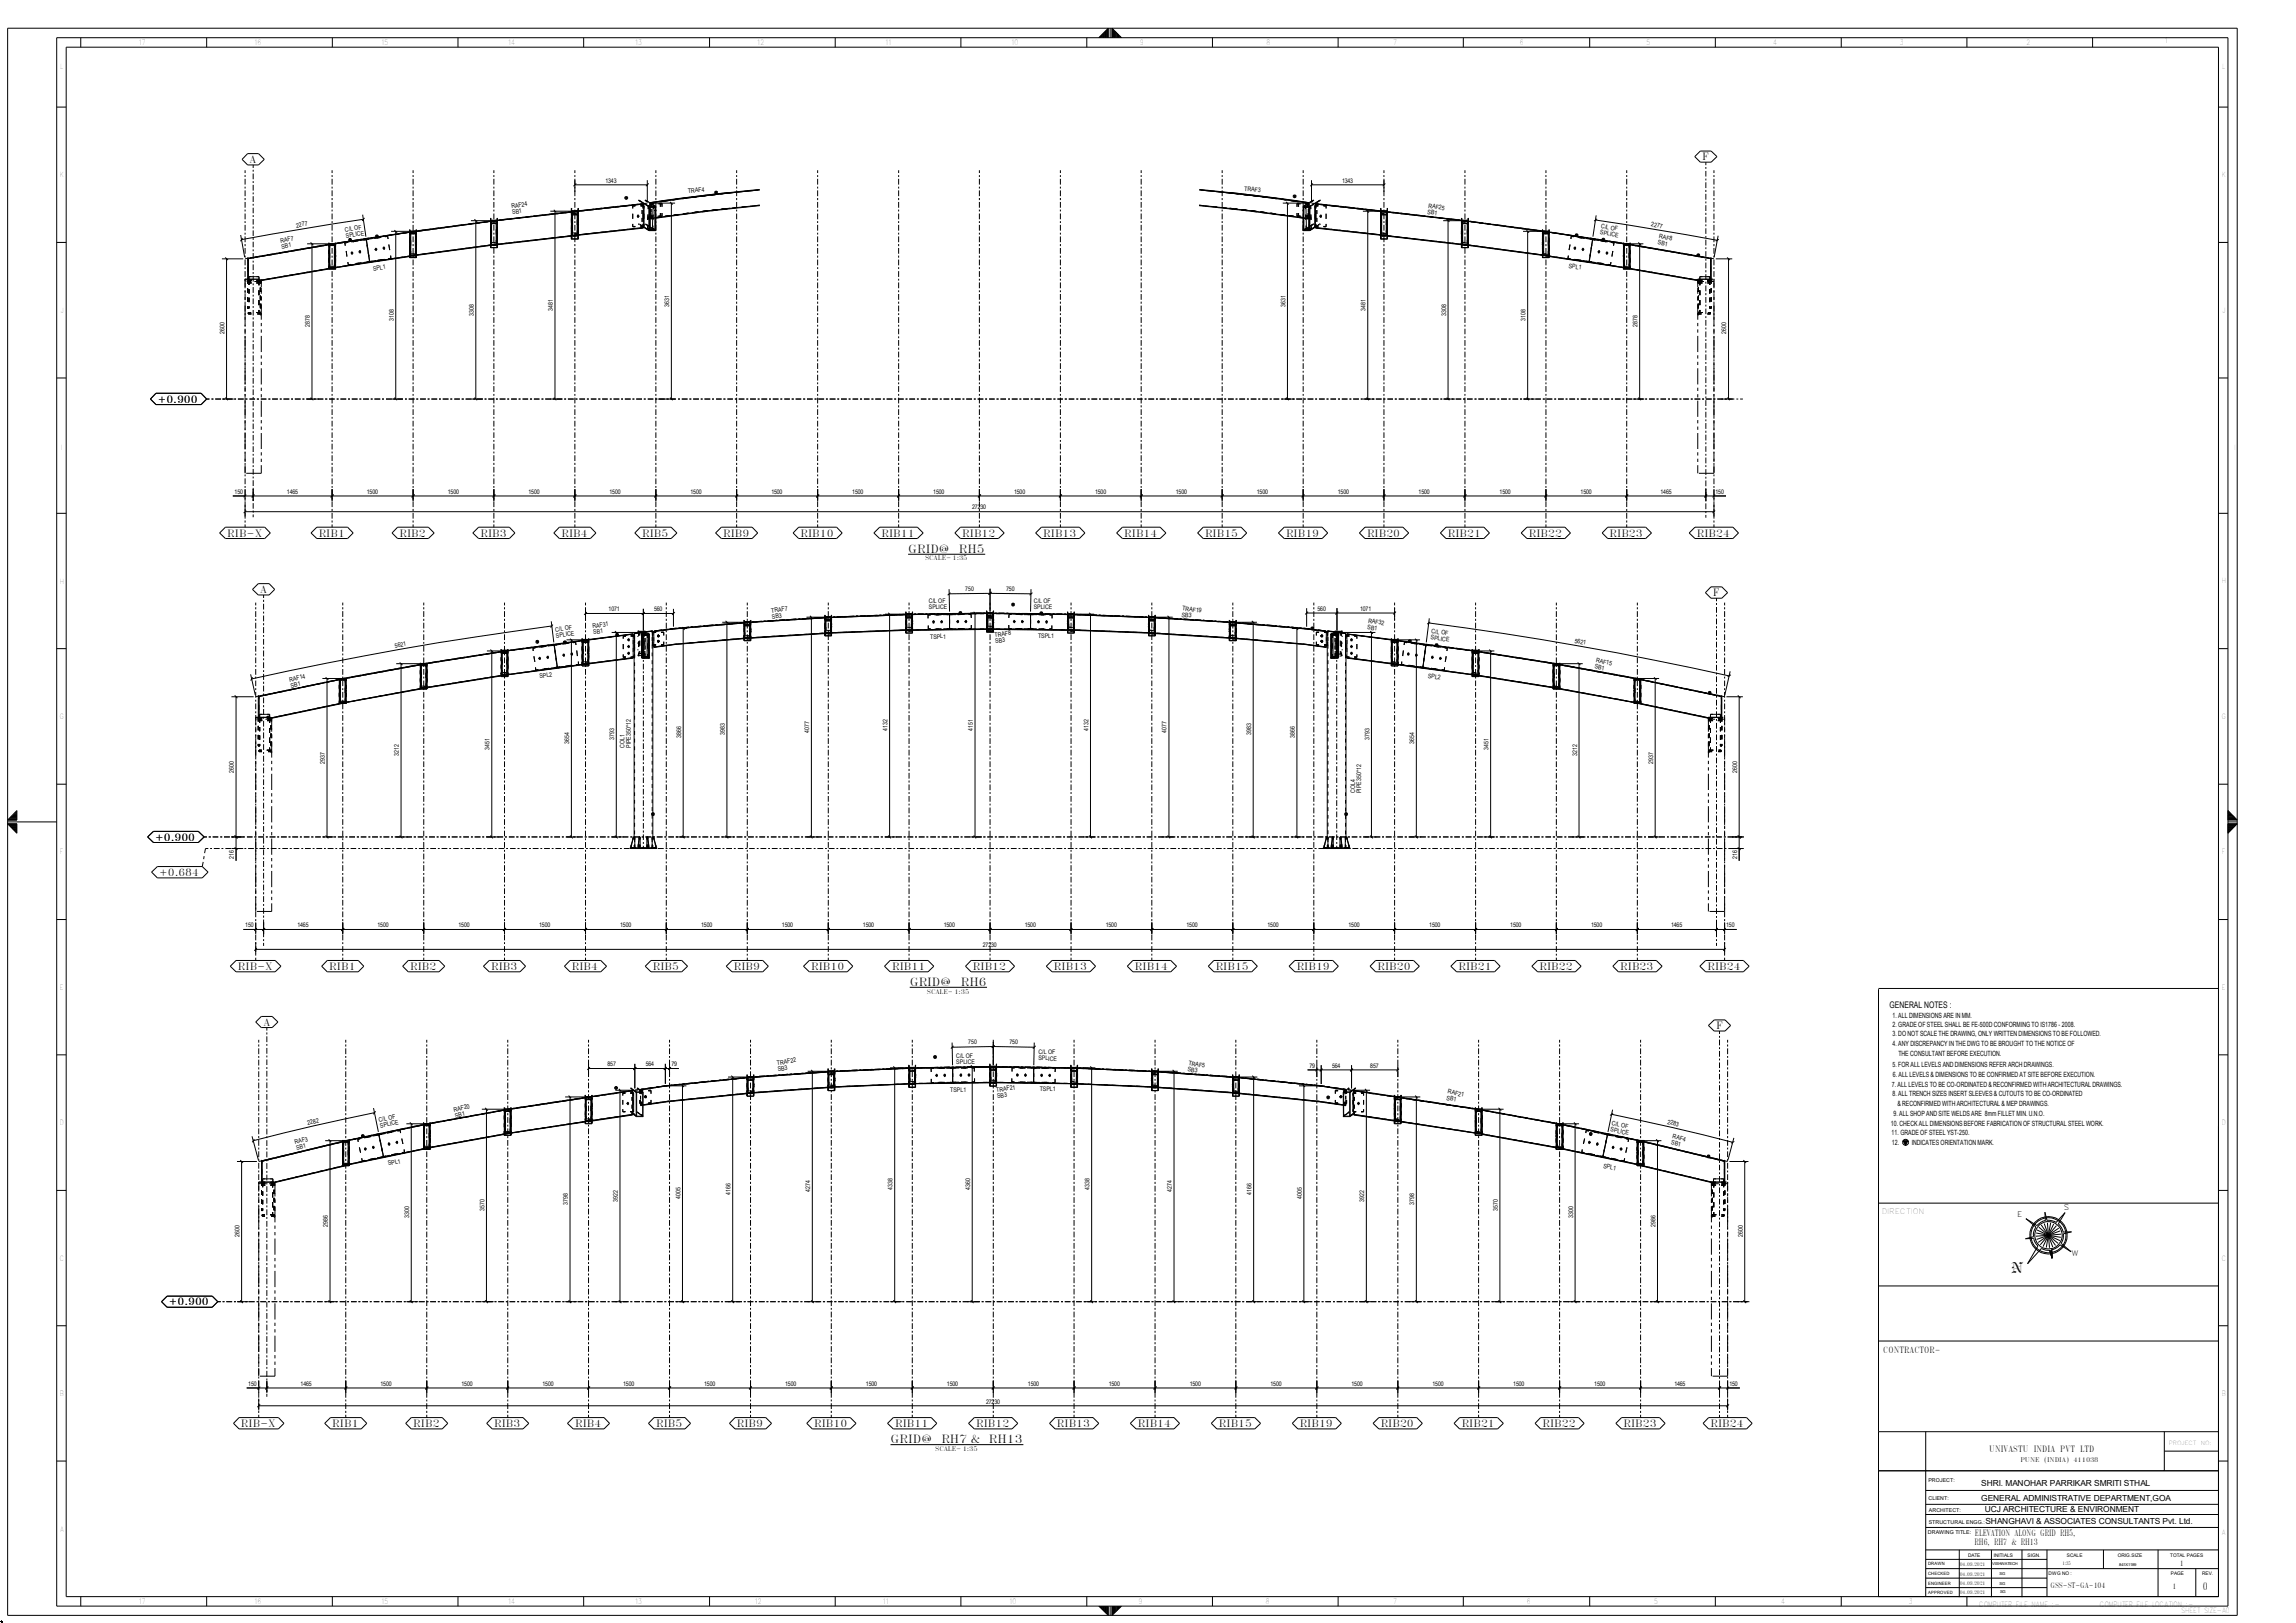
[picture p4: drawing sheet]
<svg xmlns="http://www.w3.org/2000/svg" width="420mm" height="297mm" viewBox="0 0 420 297" stroke-linecap="round" stroke-linejoin="round" font-family="sans-serif">
<defs><g id="words">
<text font-size="2.7" x="367.7" y="233">N</text>
<g font-size="2">
<text x="166.1" y="101.1">GRID@</text>
<text x="175.4" y="101.1">RH5</text>
<text x="166.4" y="180.4">GRID@</text>
<text x="175.8" y="180.4">RH6</text>
<text x="162.9" y="264.1">GRID@</text>
<text x="172.2" y="264.1">RH7 &amp;</text>
<text x="180.9" y="264.1">RH13</text>
</g>
<text font-size="1.9" x="402.9" y="290.9">0</text>
<g font-size="1.8">
<text x="45.6" y="29.8">A</text>
<text x="311.4" y="29.3">F</text>
<text x="28.9" y="73.7">+0.900</text>
<text x="41.6" y="98.2">RIB-X</text>
<text x="58.3" y="98.2">RIB1</text>
<text x="73.1" y="98.2">RIB2</text>
<text x="87.9" y="98.2">RIB3</text>
<text x="102.7" y="98.2">RIB4</text>
<text x="117.5" y="98.2">RIB5</text>
<text x="132.3" y="98.2">RIB9</text>
<text x="146.4" y="98.2">RIB10</text>
<text x="161.2" y="98.2">RIB11</text>
<text x="176" y="98.2">RIB12</text>
<text x="190.8" y="98.2">RIB13</text>
<text x="205.7" y="98.2">RIB14</text>
<text x="220.4" y="98.2">RIB15</text>
<text x="235.2" y="98.2">RIB19</text>
<text x="250.1" y="98.2">RIB20</text>
<text x="264.8" y="98.2">RIB21</text>
<text x="279.7" y="98.2">RIB22</text>
<text x="294.4" y="98.2">RIB23</text>
<text x="310.4" y="98.2">RIB24</text>
<text x="47.6" y="108.5">A</text>
<text x="313.3" y="109.1">F</text>
<text x="28.4" y="153.8">+0.900</text>
<text x="29.1" y="160.3">+0.684</text>
<text x="43.5" y="177.5">RIB-X</text>
<text x="60.2" y="177.5">RIB1</text>
<text x="75" y="177.5">RIB2</text>
<text x="89.8" y="177.5">RIB3</text>
<text x="104.6" y="177.5">RIB4</text>
<text x="119.4" y="177.5">RIB5</text>
<text x="134.2" y="177.5">RIB9</text>
<text x="148.4" y="177.5">RIB10</text>
<text x="163.2" y="177.5">RIB11</text>
<text x="178" y="177.5">RIB12</text>
<text x="192.8" y="177.5">RIB13</text>
<text x="207.6" y="177.5">RIB14</text>
<text x="222.4" y="177.5">RIB15</text>
<text x="237.2" y="177.5">RIB19</text>
<text x="252" y="177.5">RIB20</text>
<text x="266.8" y="177.5">RIB21</text>
<text x="281.6" y="177.5">RIB22</text>
<text x="296.4" y="177.5">RIB23</text>
<text x="312.3" y="177.5">RIB24</text>
<text x="48.2" y="187.7">A</text>
<text x="313.9" y="188.3">F</text>
<text x="30.9" y="238.9">+0.900</text>
<text x="44.1" y="261.2">RIB-X</text>
<text x="60.8" y="261.2">RIB1</text>
<text x="75.6" y="261.2">RIB2</text>
<text x="90.4" y="261.2">RIB3</text>
<text x="105.2" y="261.2">RIB4</text>
<text x="120" y="261.2">RIB5</text>
<text x="134.8" y="261.2">RIB9</text>
<text x="148.9" y="261.2">RIB10</text>
<text x="163.7" y="261.2">RIB11</text>
<text x="178.6" y="261.2">RIB12</text>
<text x="193.3" y="261.2">RIB13</text>
<text x="208.2" y="261.2">RIB14</text>
<text x="223" y="261.2">RIB15</text>
<text x="237.7" y="261.2">RIB19</text>
<text x="252.6" y="261.2">RIB20</text>
<text x="267.4" y="261.2">RIB21</text>
<text x="282.2" y="261.2">RIB22</text>
<text x="297" y="261.2">RIB23</text>
<text x="312.9" y="261.2">RIB24</text>
</g>
<text font-size="1.7" x="345.7" y="184.5">GENERAL NOTES :</text>
<g font-size="1.6">
<text x="344.5" y="247.6">CONTRACTOR-</text>
<text x="363.9" y="265.7">UNIVASTU INDIA PVT LTD</text>
<text x="361.3" y="281.2">ELEVATION ALONG GRID RH5,</text>
<text x="361.2" y="282.8">RH6, RH7 &amp; RH13</text>
</g>
<g font-size="1.5">
<text x="362.4" y="272">SHRI. MANOHAR PARRIKAR SMRITI STHAL</text>
<text x="362.4" y="274.7">GENERAL ADMINISTRATIVE DEPARTMENT,GOA</text>
<text x="363" y="276.8">UCJ ARCHITECTURE &amp; ENVIRONMENT</text>
<text x="363.2" y="279">SHANGHAVI &amp; ASSOCIATES CONSULTANTS Pvt. Ltd.</text>
</g>
<g font-size="1.4">
<text x="377.5" y="221.5">S</text>
<text x="344.2" y="222.3">DIRECTION</text>
<text x="369" y="222.7">E</text>
<text x="378.9" y="229.8">W</text>
<text x="398.7" y="286.5">1</text>
<text x="375.1" y="290.5">GSS-ST-GA-104</text>
<text x="397.4" y="290.8">1</text>
</g>
<g font-size="1.3">
<text x="25.4" y="8.3">17</text>
<text x="46.5" y="8.3">16</text>
<text x="69.8" y="8.3">15</text>
<text x="93" y="8.3">14</text>
<text x="116.2" y="8.3">13</text>
<text x="138.5" y="8.3">12</text>
<text x="162" y="8.3">11</text>
<text x="185" y="8.3">10</text>
<text x="208.5" y="8.3">9</text>
<text x="231.7" y="8.3">8</text>
<text x="254.8" y="8.3">7</text>
<text x="278" y="8.3">6</text>
<text x="301.2" y="8.3">5</text>
<text x="324.3" y="8.3">4</text>
<text x="347.5" y="8.3">3</text>
<text x="370.7" y="8.3">2</text>
<text x="396" y="7.8">1</text>
<text x="11" y="32.5">K</text>
<text x="406.4" y="32.5">K</text>
<text x="11" y="106.8">H</text>
<text x="406.4" y="106.7">H</text>
<text x="10.9" y="131.6">G</text>
<text x="406.4" y="131.6">G</text>
<text x="11" y="156.3">F</text>
<text x="406.4" y="156.3">F</text>
<text x="11" y="181.1">E</text>
<text x="406.4" y="181.1">E</text>
<text x="346.2" y="188">2. GRADE OF STEEL SHALL BE FE-500D CONFORMING TO IS1786 - 2008.</text>
<text x="346.2" y="186.3">1. ALL DIMENSIONS ARE IN MM.</text>
<text x="346.2" y="189.6">3. DO NOT SCALE THE DRAWING, ONLY WRITTEN DIMENSIONS TO BE FOLLOWED.</text>
<text x="346.2" y="191.4">4. ANY DISCREPANCY IN THE DWG TO BE BROUGHT TO THE NOTICE OF</text>
<text x="346.2" y="195.2">5. FOR ALL LEVELS AND DIMENSIONS REFER ARCH DRAWINGS.</text>
<text x="346.2" y="197.1">6. ALL LEVELS &amp; DIMENSIONS TO BE CONFIRMED AT SITE BEFORE EXECUTION.</text>
<text x="347.3" y="193.2">THE CONSULTANT BEFORE EXECUTION.</text>
<text x="346.1" y="198.9">7. ALL LEVELS TO BE CO-ORDINATED &amp; RECONFIRMED WITH ARCHITECTURAL DRAWINGS.</text>
<text x="346.2" y="200.5">8. ALL TRENCH SIZES INSERT SLEEVES &amp; CUTOUTS TO BE CO-ORDINATED</text>
<text x="347.1" y="202.4">&amp; RECONFIRMED WITH ARCHITECTURAL &amp; MEP DRAWINGS.</text>
<text x="11" y="206">D</text>
<text x="345.9" y="206">10. CHECK ALL DIMENSIONS BEFORE FABRICATION OF STRUCTURAL STEEL WORK.</text>
<text x="346" y="207.7">11. GRADE OF STEEL YST-250.</text>
<text x="346.1" y="209.5">12.</text>
<text x="346.4" y="204.3">9. ALL SHOP AND SITE WELDS ARE 8mm FILLET MIN. U.N.O.</text>
<text x="349.7" y="209.5">INDICATES ORIENTATION MARK.</text>
<text x="406.4" y="205.9">D</text>
<text x="10.9" y="230.7">C</text>
<text x="406.4" y="230.7">C</text>
<text x="11" y="255.4">B</text>
<text x="406.4" y="255.5">B</text>
<text x="10.9" y="280.3">A</text>
<text x="406.4" y="280.9">A</text>
<text x="25.4" y="293.5">17</text>
<text x="46.5" y="293.5">16</text>
<text x="69.8" y="293.5">15</text>
<text x="93" y="293.5">14</text>
<text x="116.2" y="293.5">13</text>
<text x="138.1" y="293.5">12</text>
<text x="161.5" y="293.5">11</text>
<text x="184.7" y="293.5">10</text>
<text x="208.3" y="293.5">9</text>
<text x="231.5" y="293.5">8</text>
<text x="254.8" y="293.5">7</text>
<text x="279.3" y="293.5">6</text>
<text x="302.6" y="293.5">5</text>
<text x="325.8" y="293.5">4</text>
<text x="349.1" y="293.5">3</text>
<text x="362" y="294.2">COMPUTER FILE NAME :-</text>
<text x="384.1" y="294.2">COMPUTER FILE LOCATION :-</text>
<text x="399" y="295.2">SHEET SIZE-A0</text>
</g>
<g font-size="1.1">
<text x="110.7" y="33.4">1343</text>
<text x="125.9" y="35.3" transform="rotate(-4 125.9 35.3)">TRAF4</text>
<text x="227.6" y="34.9" transform="rotate(4 227.6 34.9)">TRAF3</text>
<text x="245.5" y="33.4">1343</text>
<text x="54.2" y="41.7" transform="rotate(-10 54.2 41.7)">2277</text>
<text x="93.6" y="38.1" transform="rotate(-9 93.6 38.1)">RAF24</text>
<text x="93.8" y="39.2" transform="rotate(-9 93.8 39.2)">SB1</text>
<text x="261.1" y="39.1" transform="rotate(9 261.1 39.1)">SB1</text>
<text x="261.2" y="38" transform="rotate(9 261.2 38)">RAF25</text>
<text x="292.8" y="41.8" transform="rotate(9 292.8 41.8)">C/L OF</text>
<text x="302" y="41.4" transform="rotate(10 302 41.4)">2277</text>
<text x="51.3" y="44.4" transform="rotate(-10 51.3 44.4)">RAF7</text>
<text x="51.6" y="45.5" transform="rotate(-10 51.6 45.5)">SB1</text>
<text x="63.2" y="42.4" transform="rotate(-9 63.2 42.4)">C/L OF</text>
<text x="63.3" y="43.5" transform="rotate(-9 63.3 43.5)">SPLICE</text>
<text x="292.7" y="42.9" transform="rotate(9 292.7 42.9)">SPLICE</text>
<text x="303.2" y="44.7" transform="rotate(10 303.2 44.7)">SB1</text>
<text x="303.4" y="43.6" transform="rotate(10 303.4 43.6)">RAF8</text>
<text x="68.3" y="49.6" transform="rotate(-9 68.3 49.6)">SPL1</text>
<text x="286.9" y="49" transform="rotate(9 286.9 49)">SPL1</text>
<text x="56.7" y="59.9" transform="rotate(-90 56.7 59.9)">2878</text>
<text x="72" y="58.7" transform="rotate(-90 72 58.7)">3108</text>
<text x="86.7" y="57.7" transform="rotate(-90 86.7 57.7)">3308</text>
<text x="101.1" y="56.9" transform="rotate(-90 101.1 56.9)">3481</text>
<text x="122.4" y="56.1" transform="rotate(-90 122.4 56.1)">3631</text>
<text x="235.1" y="56.1" transform="rotate(-90 235.1 56.1)">3631</text>
<text x="249.8" y="56.9" transform="rotate(-90 249.8 56.9)">3481</text>
<text x="264.5" y="57.7" transform="rotate(-90 264.5 57.7)">3308</text>
<text x="279.1" y="58.7" transform="rotate(-90 279.1 58.7)">3108</text>
<text x="299.6" y="59.9" transform="rotate(-90 299.6 59.9)">2878</text>
<text x="41.1" y="61.2" transform="rotate(-90 41.1 61.2)">2600</text>
<text x="315.8" y="61.2" transform="rotate(-90 315.8 61.2)">2600</text>
<text x="42.9" y="90.3">150</text>
<text x="52.5" y="90.3">1465</text>
<text x="67.1" y="90.3">1500</text>
<text x="81.9" y="90.3">1500</text>
<text x="96.7" y="90.3">1500</text>
<text x="111.5" y="90.3">1500</text>
<text x="126.3" y="90.3">1500</text>
<text x="141.1" y="90.3">1500</text>
<text x="155.9" y="90.3">1500</text>
<text x="170.7" y="90.3">1500</text>
<text x="177.8" y="93.2">27230</text>
<text x="185.5" y="90.3">1500</text>
<text x="200.3" y="90.3">1500</text>
<text x="215.1" y="90.3">1500</text>
<text x="229.9" y="90.3">1500</text>
<text x="244.7" y="90.3">1500</text>
<text x="259.5" y="90.3">1500</text>
<text x="274.3" y="90.3">1500</text>
<text x="289.1" y="90.3">1500</text>
<text x="303.7" y="90.3">1465</text>
<text x="313.8" y="90.3">150</text>
<text x="169.2" y="102.5">SCALE- 1:35</text>
<text x="111.3" y="111.8">1071</text>
<text x="119.6" y="111.8">560</text>
<text x="141.1" y="112.1" transform="rotate(-7 141.1 112.1)">TRAF7</text>
<text x="141.3" y="113.2" transform="rotate(-7 141.3 113.2)">SB3</text>
<text x="169.9" y="111.5" transform="rotate(-1 169.9 111.5)">SPLICE</text>
<text x="169.9" y="110.4" transform="rotate(-1 169.9 110.4)">C/L OF</text>
<text x="176.6" y="108.2" transform="rotate(-1 176.6 108.2)">750</text>
<text x="184.1" y="108.2" transform="rotate(1 184.1 108.2)">750</text>
<text x="189.1" y="111.4" transform="rotate(1 189.1 111.4)">SPLICE</text>
<text x="189.1" y="110.3" transform="rotate(1 189.1 110.3)">C/L OF</text>
<text x="216.1" y="112.8" transform="rotate(7 216.1 112.8)">SB3</text>
<text x="216.2" y="111.7" transform="rotate(7 216.2 111.7)">TRAF19</text>
<text x="241" y="111.8">560</text>
<text x="248.8" y="111.8">1071</text>
<text x="72.3" y="118.5" transform="rotate(-10 72.3 118.5)">5621</text>
<text x="101.6" y="115.6" transform="rotate(-7 101.6 115.6)">C/L OF</text>
<text x="101.8" y="116.7" transform="rotate(-7 101.8 116.7)">SPLICE</text>
<text x="108.4" y="115" transform="rotate(-8 108.4 115)">RAF31</text>
<text x="108.6" y="116.1" transform="rotate(-8 108.6 116.1)">SB1</text>
<text x="170.1" y="116.9" transform="rotate(-1 170.1 116.9)">TSPL1</text>
<text x="182" y="116.6" transform="rotate(-7 182 116.6)">TRAF8</text>
<text x="182.1" y="117.7" transform="rotate(-7 182.1 117.7)">SB3</text>
<text x="189.9" y="116.8" transform="rotate(1 189.9 116.8)">TSPL1</text>
<text x="250.1" y="115.2" transform="rotate(8 250.1 115.2)">SB1</text>
<text x="250.3" y="114" transform="rotate(8 250.3 114)">RAF32</text>
<text x="261.7" y="117" transform="rotate(8 261.7 117)">SPLICE</text>
<text x="261.8" y="115.9" transform="rotate(8 261.8 115.9)">C/L OF</text>
<text x="288" y="117.6" transform="rotate(10 288 117.6)">5621</text>
<text x="53" y="124.7" transform="rotate(-12 53 124.7)">RAF14</text>
<text x="53.2" y="125.8" transform="rotate(-12 53.2 125.8)">SB1</text>
<text x="98.7" y="124.1" transform="rotate(-8 98.7 124.1)">SPL2</text>
<text x="261.2" y="124" transform="rotate(8 261.2 124)">SPL2</text>
<text x="291.6" y="122.3" transform="rotate(12 291.6 122.3)">SB1</text>
<text x="291.9" y="121.2" transform="rotate(12 291.9 121.2)">RAF15</text>
<text x="89.5" y="137.2" transform="rotate(-90 89.5 137.2)">3451</text>
<text x="104.1" y="136.2" transform="rotate(-90 104.1 136.2)">3654</text>
<text x="112.4" y="135.5" transform="rotate(-90 112.4 135.5)">3793</text>
<text x="114.3" y="136.9" transform="rotate(-90 114.3 136.9)">COL1</text>
<text x="115.4" y="136.9" transform="rotate(-90 115.4 136.9)">PIPE350*12</text>
<text x="124.6" y="135.1" transform="rotate(-90 124.6 135.1)">3866</text>
<text x="132.6" y="134.6" transform="rotate(-90 132.6 134.6)">3983</text>
<text x="148" y="134.1" transform="rotate(-90 148 134.1)">4077</text>
<text x="162.4" y="133.8" transform="rotate(-90 162.4 133.8)">4132</text>
<text x="177.9" y="133.7" transform="rotate(-90 177.9 133.7)">4151</text>
<text x="199.1" y="133.8" transform="rotate(-90 199.1 133.8)">4132</text>
<text x="213.4" y="134.1" transform="rotate(-90 213.4 134.1)">4077</text>
<text x="228.9" y="134.6" transform="rotate(-90 228.9 134.6)">3983</text>
<text x="236.9" y="135.1" transform="rotate(-90 236.9 135.1)">3866</text>
<text x="250.5" y="135.5" transform="rotate(-90 250.5 135.5)">3793</text>
<text x="258.7" y="136.2" transform="rotate(-90 258.7 136.2)">3654</text>
<text x="272.3" y="137.2" transform="rotate(-90 272.3 137.2)">3451</text>
<text x="42.8" y="141.4" transform="rotate(-90 42.8 141.4)">2600</text>
<text x="59.4" y="139.7" transform="rotate(-90 59.4 139.7)">2937</text>
<text x="73" y="138.3" transform="rotate(-90 73 138.3)">3212</text>
<text x="288.5" y="138.3" transform="rotate(-90 288.5 138.3)">3212</text>
<text x="302.4" y="139.7" transform="rotate(-90 302.4 139.7)">2937</text>
<text x="317.8" y="141.4" transform="rotate(-90 317.8 141.4)">2600</text>
<text x="247.9" y="145.1" transform="rotate(-90 247.9 145.1)">COL4</text>
<text x="249" y="145.1" transform="rotate(-90 249 145.1)">PIPE350*12</text>
<text x="42.8" y="157.2" transform="rotate(-90 42.8 157.2)">216</text>
<text x="317.8" y="157.2" transform="rotate(-90 317.8 157.2)">216</text>
<text x="44.9" y="169.7">150</text>
<text x="54.4" y="169.7">1465</text>
<text x="69" y="169.7">1500</text>
<text x="83.9" y="169.7">1500</text>
<text x="98.6" y="169.7">1500</text>
<text x="113.5" y="169.7">1500</text>
<text x="128.3" y="169.7">1500</text>
<text x="143" y="169.7">1500</text>
<text x="157.9" y="169.7">1500</text>
<text x="172.6" y="169.7">1500</text>
<text x="179.8" y="173.3">27230</text>
<text x="187.4" y="169.7">1500</text>
<text x="202.3" y="169.7">1500</text>
<text x="217" y="169.7">1500</text>
<text x="231.9" y="169.7">1500</text>
<text x="246.7" y="169.7">1500</text>
<text x="261.4" y="169.7">1500</text>
<text x="276.3" y="169.7">1500</text>
<text x="291" y="169.7">1500</text>
<text x="305.7" y="169.7">1465</text>
<text x="315.8" y="169.7">150</text>
<text x="169.5" y="181.8">SCALE- 1:35</text>
<text x="177.1" y="191.1" transform="rotate(-1 177.1 191.1)">750</text>
<text x="184.7" y="191.1" transform="rotate(1 184.7 191.1)">750</text>
<text x="111.1" y="195.1">857</text>
<text x="118.1" y="195.1">564</text>
<text x="122.8" y="195.1">79</text>
<text x="142.2" y="194.9" transform="rotate(-9 142.2 194.9)">TRAF22</text>
<text x="142.3" y="196.1" transform="rotate(-9 142.3 196.1)">SB3</text>
<text x="174.9" y="194.7" transform="rotate(-1 174.9 194.7)">SPLICE</text>
<text x="174.9" y="193.5" transform="rotate(-1 174.9 193.5)">C/L OF</text>
<text x="189.9" y="193" transform="rotate(1 189.9 193)">C/L OF</text>
<text x="189.9" y="194.1" transform="rotate(1 189.9 194.1)">SPLICE</text>
<text x="217.2" y="196" transform="rotate(9 217.2 196)">SB3</text>
<text x="217.4" y="194.9" transform="rotate(9 217.4 194.9)">TRAF5</text>
<text x="239.5" y="195.4">79</text>
<text x="243.7" y="195.4">564</text>
<text x="250.7" y="195.4">857</text>
<text x="83.1" y="203.4" transform="rotate(-12 83.1 203.4)">RAF20</text>
<text x="173.8" y="199.9" transform="rotate(-1 173.8 199.9)">TSPL1</text>
<text x="182.3" y="199.9" transform="rotate(-9 182.3 199.9)">TRAF21</text>
<text x="182.5" y="201" transform="rotate(-9 182.5 201)">SB3</text>
<text x="190.2" y="199.7" transform="rotate(1 190.2 199.7)">TSPL1</text>
<text x="264.6" y="201.2" transform="rotate(12 264.6 201.2)">SB1</text>
<text x="264.8" y="200.1" transform="rotate(12 264.8 200.1)">RAF21</text>
<text x="54" y="209.3" transform="rotate(-14 54 209.3)">RAF3</text>
<text x="56.3" y="205.8" transform="rotate(-13 56.3 205.8)">2282</text>
<text x="69.4" y="205.3" transform="rotate(-12 69.4 205.3)">C/L OF</text>
<text x="69.6" y="206.4" transform="rotate(-12 69.6 206.4)">SPLICE</text>
<text x="83.3" y="204.5" transform="rotate(-12 83.3 204.5)">SB1</text>
<text x="294.6" y="207" transform="rotate(11 294.6 207)">SPLICE</text>
<text x="294.8" y="206" transform="rotate(11 294.8 206)">C/L OF</text>
<text x="304.9" y="205.7" transform="rotate(13 304.9 205.7)">2283</text>
<text x="305.7" y="209.4" transform="rotate(14 305.7 209.4)">SB1</text>
<text x="305.9" y="208.3" transform="rotate(14 305.9 208.3)">RAF4</text>
<text x="54.3" y="210.4" transform="rotate(-14 54.3 210.4)">SB1</text>
<text x="71.1" y="213.3" transform="rotate(-12 71.1 213.3)">SPL1</text>
<text x="293.3" y="213.7" transform="rotate(12 293.3 213.7)">SPL1</text>
<text x="88.6" y="221.7" transform="rotate(-90 88.6 221.7)">3570</text>
<text x="103.8" y="220.5" transform="rotate(-90 103.8 220.5)">3798</text>
<text x="113" y="219.9" transform="rotate(-90 113 219.9)">3922</text>
<text x="124.5" y="219.5" transform="rotate(-90 124.5 219.5)">4005</text>
<text x="133.7" y="218.7" transform="rotate(-90 133.7 218.7)">4166</text>
<text x="148.2" y="218.2" transform="rotate(-90 148.2 218.2)">4274</text>
<text x="163.3" y="217.8" transform="rotate(-90 163.3 217.8)">4338</text>
<text x="177.5" y="217.8" transform="rotate(-90 177.5 217.8)">4360</text>
<text x="199.3" y="217.8" transform="rotate(-90 199.3 217.8)">4338</text>
<text x="214.3" y="218.2" transform="rotate(-90 214.3 218.2)">4274</text>
<text x="228.9" y="218.7" transform="rotate(-90 228.9 218.7)">4166</text>
<text x="238.1" y="219.5" transform="rotate(-90 238.1 219.5)">4005</text>
<text x="249.5" y="219.9" transform="rotate(-90 249.5 219.9)">3922</text>
<text x="258.7" y="220.5" transform="rotate(-90 258.7 220.5)">3798</text>
<text x="274" y="221.7" transform="rotate(-90 274 221.7)">3570</text>
<text x="43.8" y="226.4" transform="rotate(-90 43.8 226.4)">2600</text>
<text x="59.9" y="224.5" transform="rotate(-90 59.9 224.5)">2986</text>
<text x="74.8" y="223" transform="rotate(-90 74.8 223)">3300</text>
<text x="287.7" y="223" transform="rotate(-90 287.7 223)">3300</text>
<text x="302.8" y="224.5" transform="rotate(-90 302.8 224.5)">2986</text>
<text x="318.8" y="226.4" transform="rotate(-90 318.8 226.4)">2600</text>
<text x="45.4" y="253.6">150</text>
<text x="55" y="253.6">1465</text>
<text x="69.6" y="253.6">1500</text>
<text x="84.4" y="253.6">1500</text>
<text x="99.2" y="253.6">1500</text>
<text x="114" y="253.6">1500</text>
<text x="128.8" y="253.6">1500</text>
<text x="143.6" y="253.6">1500</text>
<text x="158.4" y="253.6">1500</text>
<text x="173.2" y="253.6">1500</text>
<text x="180.4" y="256.8">27230</text>
<text x="188" y="253.6">1500</text>
<text x="202.8" y="253.6">1500</text>
<text x="217.6" y="253.6">1500</text>
<text x="232.4" y="253.6">1500</text>
<text x="247.2" y="253.6">1500</text>
<text x="262" y="253.6">1500</text>
<text x="276.8" y="253.6">1500</text>
<text x="291.6" y="253.6">1500</text>
<text x="306.3" y="253.6">1465</text>
<text x="316.4" y="253.6">150</text>
<text x="171.1" y="265.5">SCALE- 1:35</text>
<text x="369.6" y="267.5">PUNE (INDIA)</text>
<text x="379.3" y="267.5">411038</text>
</g>
<g font-size="1">
<text x="396.7" y="264.4">PROJECT</text>
<text x="402.6" y="264.4">NO:</text>
<text x="352.8" y="274.5">CLIENT:</text>
<text x="352.8" y="271.2">PROJECT:</text>
<text x="352.6" y="280.8">DRAWING TITLE:</text>
<text x="352.8" y="278.8">STRUCTURAL ENGG.:</text>
<text x="352.8" y="276.6">ARCHITECT:</text>
</g>
<g font-size=".9">
<text x="358.5" y="286.5">04.09.2021</text>
<text x="360" y="284.9">DATE</text>
<text x="364.7" y="284.9">INITIALS</text>
<text x="370.9" y="284.9">SIGN.</text>
<text x="377.3" y="286.4">1:35</text>
<text x="378.1" y="284.9">SCALE</text>
<text x="387.4" y="284.9">ORIG.SIZE</text>
<text x="397" y="284.9">TOTAL PAGES</text>
<text x="358.5" y="288.3">04.09.2021</text>
<text x="358.5" y="290.1">04.09.2021</text>
<text x="358.5" y="291.8">04.09.2021</text>
<text x="374.7" y="288.2">DWG NO :</text>
<text x="397.1" y="288.2">PAGE</text>
<text x="402.8" y="288.2">REV.</text>
</g>
<g font-size=".8">
<text x="352.7" y="286.4">DRAWN</text>
<text x="352.7" y="288.2">CHECKED</text>
<text x="352.7" y="290">ENGINEER</text>
<text x="352.7" y="291.7">APPROVED</text>
</g>
<g font-size=".7">
<text x="364.4" y="286.5">VISHWATECH</text>
<text x="387.7" y="286.6">841X1189</text>
<text x="365.8" y="288.3">SG</text>
<text x="365.8" y="290.1">SG</text>
<text x="365.9" y="291.6">SG</text>
</g>
</g></defs>
<g fill="none" stroke="#000" stroke-width=".18">
<path d="M1.4 5.2h407.8v290.4h-407.8zM10.4 6.9h397.1v287h-397.1zM10.4 19.6h1.7M12.1 8.6h393.7v283.6h-393.7zM14.8 6.9v1.7M37.8 6.9v1.7M60.8 6.9v1.7M83.8 6.9v1.7M106.8 6.9v1.7M129.8 6.9v1.7M152.8 6.9v1.7M175.8 6.9v1.7"/>
<path d="M198.8 6.9v1.7M201 6.9l1.7-1.7v1.7M201.1 6.8v.1M201.2 6.7v.2M201.3 6.6v.3M201.4 6.5v.4M201.5 6.4v.5M201.6 6.3v.6M201.7 6.2v.7M201.8 6.1v.8M201.9 6v.9M202.1 5.9v1"/>
<path d="M202.1 5.8v1.1M202.2 5.7v1.2M202.4 5.5v1.4M202.6 5.3v1.6M202.6 5.2v1.7M203.1 5.2v1.7M203.4 6.9v-1.7l1.7 1.7M203.5 5.2v1.7M203.5 5.3v1.6M203.7 5.4v1.5M203.8 5.5v1.4M203.9 5.6v1.3"/>
<path d="M204 5.7v1.2M204.1 5.8v1.1M204.2 5.9v1M204.3 6.1v.8M204.4 6.1v.8M204.5 6.3v.6M204.6 6.4v.5M204.7 6.5v.4M204.8 6.6v.3M204.9 6.6v.3M205 6.8v.1M205.1 6.9h.1"/>
<path d="M221.8 6.9v1.7M244.8 6.9v1.7M267.7 6.9v1.7M290.8 6.9v1.7M313.8 6.9v1.7M336.8 6.9v1.7M359.8 6.9v1.7M382.8 6.9v1.7M405.8 19.6h1.7M44.8 31.2v.5M44.8 32v.4M44.8 32.7v1.1"/>
<path d="M44.8 34.2v.3M44.8 34.8v1.1M44.8 36.2v.4M44.8 37v1M44.8 38.4v.3M44.8 39.1v1M45.3 28.1h2l1 1.1-1 1h-2l-1-1zM46.3 30.2v.5M46.3 31.1v.3M46.3 31.8v1M46.3 33.1v.4M46.3 33.8v1.1"/>
<path d="M46.3 35.2v.4M46.3 35.9v1.1M46.3 37.3v.3M46.3 38v1M46.3 39.4v.3M60.7 31.2v.5M60.7 32v.4M60.7 32.7v1.1M60.7 34.2v.3M60.7 34.8v1.1M60.7 36.2v.4M60.7 37v1"/>
<path d="M60.7 38.4v.3M60.7 39.1v1M66.3 39.3l.6 4M66.7 39.9l-.4 .5M75.6 31.2v.5M75.6 32v.4M75.6 32.7v1.1M75.6 34.2v.3M75.6 34.8v1.1M75.6 36.2v.4M75.6 37v1M75.6 38.4v.3"/>
<path d="M75.6 39.1v1M89.7 39.9v5.4h1.3v-5.4M90.3 31.2v.5M90.3 32v.4M90.3 32.7v1.1M90.3 34.2v.3M90.3 34.8v1.1M90.3 36.2v.4M90.3 37v1M90.3 38.4v.3M90.3 39.1v1M90.9 39.9v5.4"/>
<path d="M93.7 40h-.4M95.2 39.9l-.8 .1M95.8 39.8h-.3M96.6 39.7l-.7 .1M97.9 39.5h-.3M98.1 39.5l-.7 .1M99.6 39.4l-.7 .1M100 39.2l-.3 .1M100.7 38.7h4.1M101.1 39.2l-.7 .1M101.3 38.4l.5 .5M101.5 38.7v34.3"/>
<path d="M102.2 39h-.4M102.6 39l-.7 .1M103.6 38.9h-1.1M104.1 38.9h-.8M104.3 38.8h-.4M104.5 38.8h.7M104.5 39.3h1.3M104.5 38.8l-14.1 1.6M104.5 38.1v5.7h1.3v-5h-1.3M104.5 38.6h1.3M104.6 38.1v.2M104.6 38.6v.6"/>
<path d="M104.6 39.3v4.4M104.6 39.2h.1M104.7 38.8v4.3M104.8 39.1h.7M105.1 39.2h.6M105.2 38.7l12.5-1.4v4.4l-11.9 1.4M105.2 38.7h-.6M105.2 38.7l-.7 .1M105.2 38.7l-14.9 1.7M105.2 31.2v.5M105.2 32v.4M105.2 32.7v3.2"/>
<path d="M105.2 36.2v.4M105.2 37v1M105.2 38.4v.3M105.2 39.1v1M105.2 33.8h13.2M105.4 38.7h-.8v4.4h1.1v-4.4M105.4 33.6l-.5 .5M105.6 38.8v4.2l-.3 .1M105.7 38.1v.4M105.7 39.3v4.4M105.7 38.6l-.5 .1M105.8 38.1v.5h-1.3"/>
<path d="M105.8 38.8l-.1 .4M106.4 38.5l-.3 .1M107.1 38.5l-.8 .1M107.9 38.4l-1.1 .1M108.7 38.3h-.4M110.1 38.1l-1.1 .1M111.7 38l-.8 .1M114.3 36.1h.5l-.2 .3zM114.6 37.6l-1.1 .1M115.3 37.5l-.4 .1M115.7 37.7h.5M115.7 39.1v.9"/>
<path d="M116.2 37.6h-.5v.5M116.5 39.6h.4M116.6 39.4h.2v.4h-.2zM116.7 39.3v.5M116.8 37.4l-1.1 .1M116.8 36.7h.2M116.8 36.6l1.9 1.1M116.9 36.7l.4 .2M117 36.7l.1 .1M117 36.8l1 .6M117.2 37.7h.6M117.2 37.6h.6v3.9h-.6"/>
<path d="M117.4 37.3v.4M117.4 38.4v.8M117.4 39.9v.7M117.5 37.4v.3M117.5 38.4v.8M117.5 39.9v.7M117.5 37.3h-.4M117.6 37.6v.5M117.6 39.1v.9M117.7 37.3l-12.9 1.5M117.7 37.2l.3 .2M117.9 37.3l.2 .1"/>
<path d="M117.9 36.7l.5 .2M118 37.4l.7 .4M118 36.6l2 1.2-1.3-.1M118 36.7h.2M118.1 37.4l.6 .4M118.2 36.7l.4 .3M118.4 33v3.8M118.4 37.2l-.5 .1M118.5 39.2l-.1 1.1M118.5 37.7v.6M118.5 37.7h.6M118.5 37.7l.3 .1"/>
<path d="M118.6 39.7v.3M118.6 39.8v.3M118.6 39.2v1.1M118.6 39.9h.2M118.7 33.6l-.5 .5M118.7 37.8h.1M118.7 37.7v4.5M118.7 37.8h1.3M118.7 37.8h.7M118.7 37.2h4.8M118.8 37.8h1.2M118.8 37.9h.1"/>
<path d="M118.8 37.8v4.3M118.8 37.9l1.1 .1M118.8 37.9h.2M118.9 37.3h.8M118.9 39.5h.6M118.9 39v.6h.5M118.9 37.2v.6M118.9 37.3l.2 .1M119 37.9l-.5-.1 .1 .5M119 37.1v.4v-.4M119 37.9v4.1M119 38.2v.7"/>
<path d="M119 39.6v.4M119 40h.2M119 37.3v.5M119 39v.5M119.1 37.2v.6M119.1 39v.6M119.2 37.4l.6 .4M119.2 37v1M119.2 38.2v.7M119.2 39.3v.7M119.2 37l-.2 .1M119.3 37.5l.6 .3 .1 4.4"/>
<path d="M119.3 39.9l-.3 .1M119.4 39.9l-.4 .1M119.5 37.9l-.2 3.9 .5 .2M119.5 37.8h.1M119.5 39.2v1.1M119.5 37.7l.3 .1M119.6 39.9l-.4 .1M119.6 38.5h.4M119.7 40h-.7M119.7 37l-.7 .1h.2M119.7 39.9h.2M119.8 37.7l.2 .1"/>
<path d="M119.9 37l-.7 .1M119.9 38l-.1 4M119.9 38l-.4-.2v.5M120 31.2v.5M120 32v.4M120 32.7v1.1M120 34.2v.3M120 34.8v1.1M120 36.2v.4M120 37v5.2h-1.3M120.3 39.5h.8M120.3 37.3h.8"/>
<path d="M120.3 39.8l.8-.1-.7 .1M120.8 39.8l-.7 .1M120.8 39.7l-.7 .1M120.8 37.2v.6M120.8 39v.6M120.8 37.3v.5M120.8 39v.5M120.9 39.7l-.8 .1M121.1 39v.6h-.6M121.1 37.2v.6M121.7 36.7l-.7 .2M121.7 36.7l-.7 .1"/>
<path d="M121.9 36.7l-.7 .1M122.1 36.7h-.4M122.2 39.5l-.4 .1M122.2 39.5l-2.7 .4M122.3 39.6l-.8 .1M122.3 39.5l-.8 .1M122.3 36.7h-.5M122.5 39.5h-.5M122.6 37l.5 .4M122.6 39.5l-1 .1M122.8 37.2v35.8M123.9 36.4l-.9 .2 1-.2"/>
<path d="M124 39.3l-.9 .2M124 36.4l-.9 .2M124.2 39.2l-1.1 .2M124.4 39.2l-.9 .2M125.1 36.3l-.4 .1M125.3 39.1l-.4 .1M125.6 36.2l-.9 .1 1-.1M125.8 39.1l-.9 .1M125.9 39l-.4 .1M125.9 39l-.8 .1 .6-.1M126.1 39l-.9 .1M126.1 39l-.5 .1"/>
<path d="M127.3 36l-.9 .1M127.5 36l-1 .1M127.5 38.8l-.9 .1M127.5 38.9l-.9 .1M127.7 38.8l-.9 .1 .8-.1M127.8 38.8l-.8 .1 .8-.1M128.5 38.7l.9-.1zM128.7 35.9h-.5M128.8 38.7h-.4M129.1 35.8l-.9 .1M129.1 35.8l-.4 .1M129.2 38.7l-.8 .1"/>
<path d="M129.2 35.8l-.8 .1M129.2 38.6l-.5 .1M129.5 38.6l-.4 .1 .5-.1M130.3 38.5l.8-.1-.8 .1M130.8 35.1h.4l-.2 .4zM131 35.6l-1 .1M131 38.5l-.9 .1M131.3 38.4l-1.2 .1M131.3 38.4l-.9 .1M132 38.3l1.1-.1-.9 .1M132.3 35.4l-7.4 1M132.6 35.4l-.9 .1"/>
<path d="M133 38.2l-1.1 .2M133.4 35.2l-14.4 1.9M133.4 35.3l-1.7 .2M133.6 38.1l-1.7 .2M133.8 35.3h-.4M133.9 38.1l.9-.1-.9 .1M134.7 31.2v.5M134.7 32v.4M134.7 32.7v1.1M134.7 34.2v.3M134.7 34.8v1.1M134.7 36.2v.4"/>
<path d="M134.7 37v1M134.7 38.4v.3M134.7 39.1v1M136.5 37.8l-14.3 1.7M136.7 37.8h-.6M137.9 37.7l-.7 .1M138 37.7l1-.2-3.3 .4M138.9 34.8l-10 1-9.7 1.3M138.9 34.7l-10 1-9.7 1.3M139 37.6l-9.9 1.1-9.1 1.2M139 34.8l-6.7 .6M149.6 31.2v.5"/>
<path d="M149.6 32v.4M149.6 32.7v1.1M149.6 34.2v.3M149.6 34.8v1.1M149.6 36.2v.4M149.6 37v1M149.6 38.4v.3M149.6 39.1v1M164.4 31.2v.5M164.4 32v.4M164.4 32.7v1.1M164.4 34.2v.3"/>
<path d="M164.4 34.8v1.1M164.4 36.2v.4M164.4 37v1M164.4 38.4v.3M164.4 39.1v1M179.2 31.2v.5M179.2 32v.4M179.2 32.7v1.1M179.2 34.2v.3M179.2 34.8v1.1M179.2 36.2v.4M179.2 37v1"/>
<path d="M179.2 38.4v.3M179.2 39.1v1M194 31.2v.5M194 32v.4M194 32.7v1.1M194 34.2v.3M194 34.8v1.1M194 36.2v.4M194 37v1M194 38.4v.3M194 39.1v1M208.7 31.2v.5"/>
<path d="M208.7 32v.4M208.7 32.7v1.1M208.7 34.2v.3M208.7 34.8v1.1M208.7 36.2v.4M208.7 37v1M208.7 38.4v.3M208.7 39.1v1M219.3 37.6l9.9 1.1 9.1 1.2M219.3 37.5l2.9 .3M219.4 34.8l3.1 .3M219.4 37.5l.9 .2"/>
<path d="M219.4 34.8a354.2 354.2 0 0 1 19.7 2.3M219.4 34.7l10 1 9.7 1.3M219.7 34.8l2.8 .3M220.4 37.7l.7 .1M221.6 37.8h.6M221.9 37.8h.3M222.2 37.8l10.5 1.3M222.2 37.8l.4 .1M222.2 37.8l.5 .1M223.5 38l.9 .1M223.6 31.2v.5M223.6 32v.4"/>
<path d="M223.6 32.7v1.1M223.6 34.2v.3M223.6 34.8v1.1M223.6 36.2v.4M223.6 37v1M223.6 38.4v.3M223.6 39.1v1M224.6 35.3h.4M224.9 38.1l.7 .1M224.9 38.2l.7 .1M224.9 35.2l14.5 1.9M225 38.1l.6 .1"/>
<path d="M225.1 38.1l.7 .1M225.3 38.2h.4M225.3 38.2l1 .1M225.6 35.4l-.7-.1 .7 .1M225.8 35.4l.8 .1M226 38.3l.4 .1M226 38.2l.4 .1M226.6 35.5l-.6-.1 7 .9M227.2 38.4l.8 .1-.8-.1M227.3 35.6l1 .1-.8-.1M227.3 38.4l.9 .1M227.3 38.5l.9 .1"/>
<path d="M227.9 38.5l-.9-.1 .9 .1M228.9 38.6l1.1 .1M228.9 38.6l.9 .1M229.1 38.7l.9 .1M229.1 35.8l1 .1-.9-.1M229.2 38.7l-.4-.1 .9 .1M229.7 35.9l-.5-.1 .5 .1M230.8 38.9l.9 .1M230.8 36l1.1 .1-.9-.1M230.8 38.8l.9 .1M231.4 38.9l-.9-.1 1.1 .1M232.2 39l1.1 .1"/>
<path d="M232.4 39l.4 .1M232.6 39.1l.8 .1M232.6 36.2l.4 .1M232.7 39.1h.6M232.7 39.1l3.4 .4M232.7 36.2l.9 .1M233 39.1l.4 .1M233 36.3l.4 .1M233 36.3l.5 .1M233.2 36.3l.4 .1M234.1 39.2l.9 .2-1-.2M234.3 39.3l.9 .2"/>
<path d="M234.3 39.2l.9 .2M234.5 36.4l.8 .2M235.2 36.6l-.9-.2 1.1 .2M235.2 37l.6 .4M235.5 37.2v35.8M235.7 39.5h.4M235.7 39.5h.6M236.1 39.6l.7 .1M236.1 36.7h.5M236.1 39.5l.7 .1M236.1 39.5l2.6 .4M236.1 39.5l.6 .1"/>
<path d="M236.6 35.8h.4l-.2 .4zM236.6 36.7l.7 .1M236.6 36.7l.7 .2M237.1 36.8l-.6-.1 .7 .1M237.2 39.5h.8M237.2 39.7l1 .1M237.2 37.2v.6M237.2 39v.6h.6M237.2 37.3h.8M237.3 37.3v.5M237.3 39v.5M237.5 39.7l.8 .1"/>
<path d="M237.5 39.8l.8 .1M237.5 37.3v.5M237.5 39v.6M238.3 38.5h.1M238.4 31.2v.5M238.4 32v.4M238.4 32.7v1.1M238.4 34.2v.3M238.4 34.8v1.1M238.4 36.2v.4M238.4 37v1M238.4 38.4v.3"/>
<path d="M238.4 39.1v1M238.4 37.8l-.1 4.4M238.4 39.9h.2M238.4 38h.1M238.5 37.8l-.1 4.4M238.5 40h.9M238.5 38l.4-.2 .1 4-.5 .2M238.5 38v4M238.5 37.8h-.1v4.4M238.7 37l.7 .1h-.3M238.7 37.3h.8M238.7 37.6l-.3 .2"/>
<path d="M238.8 37.8v.5M238.8 37.8h.8M238.8 37.8l-.4 .2M238.8 39.2v1.1M238.8 39.5h.7M238.9 39.6h.6M239 37.5l-.6 .3M239.1 39.3v.7h.3l-.4-.1M239.1 37v1M239.1 37l.3 .1M239.1 37.1l-.6-.1 .6 .1v.9M239.1 39.3v.7"/>
<path d="M239.2 37.4l-.2 .1M239.3 37.2v.6M239.3 39v.6M239.3 39.6v.4l-.6-.1M239.3 37.3v.5M239.3 38.2v.7M239.3 39v.5M239.4 37.1v.4M239.4 38.2v.7M239.4 39.6v.4M239.4 37.2l-.1 .3M239.4 37.7l-.6 .1"/>
<path d="M239.4 37.3v.5M239.4 39v.5M239.5 37.9l-.1 4.1 .5-.2M239.5 37.2v4.9M239.5 37.9l-1.1 .1M239.5 37.8h-1.1M239.6 37.8h.1M239.6 39.9h.1M239.6 37.9h-.1M239.6 37.8l-.1 4.3M239.6 37.8v4.4M239.6 37.8h-1.2"/>
<path d="M239.6 37.7v.1M239.7 39.2l.1 1.1M239.7 39.7l.1 .4zM239.8 37.8l-.3 .1M239.8 37.8v.5M239.8 37.7h-.2M239.8 37.8l-.1 .5M239.8 39.2l.1 1.1M239.9 37.6l-.3 .2M239.9 37.2l.6 .1M239.9 33.8h13.3M239.9 33v3.8"/>
<path d="M240.2 36.8l-.6 .4h-4.9M240.2 36.7h.1l-.6 .3M240.2 36.7l-.6 .3M240.2 33.6l-.5 .5M240.3 36.6l-1.9 1.2 1.2-.1M240.3 37.4l-.7 .4M240.3 37.3l-.1 .1M240.3 37.3l-.7 .4M240.3 37.4l-.2 .1M240.4 36.7h-.2M240.5 37.7h.7M240.5 37.7v.4"/>
<path d="M240.5 39.1v.9M240.6 37.3l12.9 1.5M240.7 37.3v.4M240.7 38.4v.8M240.7 39.9v.7M240.7 37.6v.5M240.7 39.1v.9M240.8 37.3h.4M240.9 37.4h.4M240.9 37.3v.4M240.9 38.4v.8M240.9 39.9v.7"/>
<path d="M241.1 37.6h-.6v3.9h.6M241.3 36.8l-1 .6M241.3 36.7l-.5 .4M241.4 39.6h.4M241.5 36.7l-.6 .3M241.5 39.7v.1M241.5 39.4l.2 .1-.1 .3-.1-.1zM241.6 36.7l-.3 .1M241.6 36.6l-1.3 .7M241.6 37.4l1.1 .1M241.6 39.3v.5M241.7 39.7v.1"/>
<path d="M242 37.5l.8 .1M242.1 37.7h.5M242.1 37.6h.5v.5M242.6 39.1v.9M243 37.5l.4 .1M243.8 37.6l1.1 .1M246 37.8l1.1 .2M247.5 38l.3 .1M248.2 38.1l1.1 .1M249.3 38.7h3.5M249.7 38.4h.8M249.7 38.3h.3"/>
<path d="M249.9 38.4l.5 .5M250.2 38.7v34.3M250.4 38.4l1.1 .1M251.9 38.5l.4 .1M252.6 38.8h.6M252.6 39.3h1.2M252.6 38.1v.5h1.2M252.6 38.6h1.2M252.6 38.6l.6 .1M252.6 38.1v.4M252.6 38.8v.4M252.6 39.3v4.4"/>
<path d="M252.6 39.1h.6M252.6 39.2h.1M252.7 38.8v4.2l.3 .1-.3-.1M252.9 39.2h.8M253.2 38.4v.3h-.6v4.4h1.1v-4.4h-.3M253.2 38.7l14.8 1.7M253.2 31.2v.5M253.2 32v.4M253.2 32.7v3.2M253.2 36.2v.4M253.2 37v1M253.2 39.1v1"/>
<path d="M253.2 38.7l.6 .1M253.2 38.7l-12.6-1.4v4.4l12 1.4M253.2 38.7h.5M253.4 33.6l-.5 .5M253.6 38.8v4.3M253.7 38.1v1.1M253.7 39.3v4.4M253.7 38.8h.1M253.8 38.8l14.2 1.6M253.8 38.1v5.7h-1.2v-5h1.2M254 38.8h.4M254.8 38.9h1"/>
<path d="M256.2 39h.3M256.9 39.1l1 .1M258.3 39.2l.3 .1M259 39.3l1.1 .2M260.4 39.5h.3M261.1 39.6l1.1 .1M262.5 39.8h.3M263.2 39.8l1.1 .2M264.6 40h.4M267.3 39.9v5.4h1.3v-5.4M267.4 39.9v5.4M268 31.2v.5"/>
<path d="M268 32v.4M268 32.7v1.1M268 34.2v.3M268 34.8v1.1M268 36.2v.4M268 37v1M268 38.4v.3M268 39.1v1M268.5 39.9v5.4M282.8 31.2v.5M282.8 32v.4M282.8 32.7v1.1"/>
<path d="M282.8 34.2v.3M282.8 34.8v1.1M282.8 36.2v.4M282.8 37v1M282.8 38.4v.3M282.8 39.1v1M292 39.4l-.6 3.9M297.6 31.2v.5M297.6 32v.4M297.6 32.7v1.1M297.6 34.2v.3M297.6 34.8v1.1"/>
<path d="M297.6 36.2v.4M297.6 37v1M297.6 38.4v.3M297.6 39.1v1M310 28.7l1-1.1h2l1.1 1.1-1.1 1h-2zM312 29.7v.5M312 30.6v.3M312 31.3v1M312 32.7v.3M312 33.4v1M312 34.8v.3M312 35.5v1"/>
<path d="M312 36.9v.3M312 37.5v1.1M312 38.9v.4M312 39.7v1M313.5 31.2v.5M313.5 32v.4M313.5 32.7v1.1M313.5 34.2v.3M313.5 34.8v1.1M313.5 36.2v.4M313.5 37v1M313.5 38.4v.3"/>
<path d="M313.5 39.1v1M10.4 44.4h1.7M40.6 47.4h3.9M41.2 47.1l.5 .5M41.4 47.4v25.6M44 43l.7 4M44.4 43.6l-.4 .6M44.8 51.5h.1M44.8 40.5v.3M44.8 41.1v1.1M44.8 42.6v.3M44.8 43.3v1"/>
<path d="M44.8 44.7v.3M44.8 45.4v1M44.8 46.8v.4M44.8 47.5v1.1M44.8 48.9v.3M44.8 49.6v1.1M44.8 51v1.7M44.8 53.1v1.8M44.8 55.2v4.6M44.8 51.1h2.7M45.3 51.4v-4.2h.1v4.2M45.3 52.7v.9"/>
<path d="M45.3 54.4v.8M45.3 56v.4h.3v-.4M45.4 47.2l-.6 .2M45.4 51.3h.6M45.6 51.8l-.3-.3v.4M45.6 51.4v-.8h1.8v.8M45.6 51.8v.4M45.6 52.9v.8M45.6 54.5v.8M45.6 51.8h.4M45.9 57.2h-.5v.2h.6M46 51.4h-.8v.1h.8"/>
<path d="M46.1 47.1l-.3 .1M46.3 40.1v1M46.3 41.4v.4M46.3 42.2v1M46.3 43.6v.3M46.3 44.2v1.1M46.3 45.6v.4M46.3 46.3v1.1M46.3 47.7v.3M46.3 48.4v1M46.3 49.8v.3M46.3 50.5v1"/>
<path d="M46.3 51.9v.3M46.3 52.5v1.1M46.3 53.9v.4M46.3 54.6v1.1M46.3 56v.3M46.3 56.7v1M46.3 58.1v.4M46.3 58.8v1M46.5 51.5h1.3M46.9 57.2h.5M46.9 51.8h.5M47.2 47l-.8 .2"/>
<path d="M47.4 57.2l.2 .2h-.5M47.4 51.8l.2-.3v.4M47.4 51.8v.4M47.4 53.1v.9M47.4 54.9v.9M47.4 56.7v.5M47.6 52.6v.8M47.6 54.1v.9M47.6 55.6v.9M47.6 57.1v.6h.2M47.7 46.9l-1.2 .2M47.8 51.1v1.5"/>
<path d="M47.8 52.7v1.1M47.8 54.2v.8M47.8 55.5v3M47.8 59.1v.6M48.1 51.2l-.3 .2M48.4 46.7l-.4 .1M48.6 46.8l-.8 .1M49.5 51l-.7 .1M50 46.5l-1.2 .2M50 46.6l-.8 .1M50.7 46.4h-.4M50.8 50.8h-.6"/>
<path d="M51.4 46.3l-.8 .1M52.2 46.1l-1.1 .2M52.2 50.5l-.7 .1M52.7 46.1l-.7 .1M53 45.9l-.4 .1M53.6 50.3l-.7 .1M54.1 45.8l-.7 .1M54.5 45.7l-1.2 .2M54.9 50l-.6 .2M55.2 45.6h-.3M55.5 45.6l-.7 .1M56.2 44.6h4.4"/>
<path d="M56.3 49.8l-.7 .1M56.8 45.3l-1.2 .2M56.8 44.4l.5 .5M56.9 45.3l-.7 .2M57.1 44.6v28.4M57.5 45.2h-.4M57.7 49.6l-.7 .1M58.3 45.1l-.7 .1M59.1 49.3l-.7 .1M59.1 44.9l-1.2 .2M59.7 44.9l-.7 .1M59.8 44.8h-.4"/>
<path d="M60.2 44.6h.8M60.2 49.1l-12.4 2.2h-.9M60.2 49h1.2M60.2 44.9h1.2M60.2 46.8h.1M60.2 46.9h.1M60.2 44.8h1.2M60.2 44.7h1.2M60.2 49.2h1.2M60.2 49.2l-12.4 2.2h-.9M60.2 44.4v4.9h1.2v-4.9M60.2 49.1h.2"/>
<path d="M60.2 44.4v4.8M60.2 44.9h1.1M60.2 48.9h1.1M60.2 48.7h.9M60.3 48.9l-.1-4.1v4.2M60.4 49.1l-.7 .1M60.7 44.8h.6M60.7 48.9h.6M60.7 44.7h-.3M60.7 40.5v.3M60.7 41.1v1.1M60.7 42.6v.3"/>
<path d="M60.7 43.3v1M60.7 44.7v.3M60.7 45.4v1M60.7 46.8v.4M60.7 47.5v1.1M60.7 48.9v.3M60.7 49.6v1.1M60.7 51v.4M60.7 51.7v1M60.7 53.1v.4M60.7 53.8v1.1M60.7 55.2v.4"/>
<path d="M60.7 55.9v1.1M60.7 57.3v.4M60.7 58v1.1M60.7 59.4v.4M60.8 49l-.5 .1M60.8 49l-.6 .1M60.8 44.6h.6M61 49.1h.4M61.1 44.7h-.9l-14.8 2.5M61.2 44.6l-.5 .1M61.2 44.8v4.1M61.2 48.7h.1"/>
<path d="M61.3 49l-.6 .1M61.3 44.5l-.7 .2M61.3 44.5v4.7M61.3 44.7h.1M61.3 46.8h.2M61.3 46.9h.2M61.5 48.9l-.7 .1M61.5 48.9l-.4 .1M61.8 48.9h-.3M62 44.4l-.4 .1M62.7 44.4l-.8 .1M63.1 44.5l.1 .5"/>
<path d="M63.3 44.2l-1 .2M63.3 45.9l.2 1M63.4 48.6l-.8 .1M63.5 44.4l-.4 .1M63.6 44.4l-.5 .1M63.6 48l.1 .5M63.7 48.5h.5M63.8 43.8h.5l-.2 .3zM64.1 44.1l-.4 .1M64.1 48.4l-.4 .1M64.2 48.4l-.5 .1M64.3 44.2l-1.2 .3"/>
<path d="M64.3 46.1h.2l-.1 .4-.1-.1zM64.3 46.3h-.1h.4h-.2M64.3 46.4v.1M64.4 46.2l-.1-.1 .1 .4v-.1M65.1 44.2l-.8 .1M65.4 43.9l-1 .2M65.5 44.1l-.9 .1M65.5 44l-.9 .1M65.7 48.2l-.8 .1M65.7 45.9l.3 .1-.1 .3-.2-.1zM65.8 45.8l.1 .5M65.8 45.8v.1"/>
<path d="M65.8 45.8v.2M65.9 46.1v.2M65.9 45.9h.1M65.9 46.1h.1h-.4h.2M66.1 43.8l-.4 .1M66.1 48.1l-.9 .1M66.2 48.2l-1 .1M66.5 40.1l-22.3 3.8M66.5 48.1l-.8 .2M66.6 43.9l-.8 .1M67 43.6v.1M67 43.7v.4"/>
<path d="M67 43.9h.1M67 43.7h.1M67 43.6l-.5 .1M67 43.7l-.4 .1M67 43.7l-.5 .1M67 43.7l.6 4.3M67 43.7l-21.6 3.6h.4M67 43.7l.1 .4M67.2 47.9l-.7 .1M67.2 45.5l-.1-.7 .2 .7M67.4 43.7h-.4M67.4 46.2l.1 .7-.1-.7"/>
<path d="M67.5 43.8l-1 .1M67.5 43.7h-.5M67.5 43.6l-7.3 1.1M67.6 47.6v.4M67.6 48h.1M67.6 48h-.4M67.6 48l-6.1 .9M68 47.9l-.4 .1M68.1 47.8l-1 .1M68.1 47.9l-1 .1M68.2 43.6l-.8 .2M68.2 43.5h-.3"/>
<path d="M68.7 45.8h.1M68.7 45.5h.2l-.1 .3h-.1zM68.7 45.6l-.2 .1 .5-.1h-.2M68.7 45.6v-.2l.1 .4v-.1M68.7 43.1h.5l-.2 .4zM68.8 43.5l-.7 .1M68.8 47.7l-.8 .1M69.4 47.7l-.7 .1M69.4 43.5l-.9 .1M69.4 43.4l-.9 .1M69.6 43.3l-1 .1M69.7 43.4l-.7 .2"/>
<path d="M70.1 47.6l-1 .2M70.1 47.5l-1 .1M70.1 45.3h.2v.3h-.2zM70.2 43.3h-.7M70.2 45.3v-.1l.1 .4-.1-.1M70.3 45.4h.1h-.4h.1M70.4 47.5l-.8 .1M70.4 43.1l-.4 .1M70.8 47.5l-.7 .1M70.9 43.3h-.4M70.9 43.3h-.5M70.9 43.1l-.5 .1"/>
<path d="M70.9 43.1v.2M70.9 43.3l.1 .4M71.1 44.7l.2 1.1M71.5 46.8v.5M71.5 47.3h-.4M71.5 47.3v.1M71.5 47.3h-.5M71.5 47.4l-.5 .1M71.5 42.3h4.7M71.6 43l-.7 .1M71.8 42.9l-1.1 .2M72.1 42.1l.5 .5"/>
<path d="M72.3 47.2l-.8 .2M72.4 42.3v30.7M72.5 42.8l-.3 .1M73.1 42.8l-.8 .1M73.7 47l-.7 .2M74 42.6l-1.1 .2M74.5 42.6l-.7 .1M74.7 42.5h-.4M74.9 42.8h1.3M74.9 44.7h.2M74.9 44.5h.2M74.9 46.7h.6"/>
<path d="M74.9 42.7h1.3M74.9 47.1h1.3M74.9 42v5.2h1.3v-5.2M74.9 46.7h.2M74.9 46.8h1.3M74.9 46.9l-13.5 2.1h-1.2M74.9 42.5l-7.9 1.2M74.9 42.3h1.1M75 46.7h1.2M75 42.5h.1v4.2M75 42.4h.8M75 42v5.1"/>
<path d="M75 46.4h.9M75.1 46.8l-.7 .1M75.2 42.6h.7M75.3 46.8l-7.7 1.2M75.4 42.5h-.5M75.5 46.5h.6M75.5 42.5h.6M75.6 42.3l-.6 .1M75.6 42.4l-.4 .1M75.6 42.4l-.7 .1M75.6 42.3l-.4 .1M75.6 46.9h.6"/>
<path d="M75.6 40.5v.3M75.6 41.1v1.1M75.6 42.6v.3M75.6 43.3v1M75.6 44.7v.3M75.6 45.4v1M75.6 46.8v.4M75.6 47.5v1.1M75.6 48.9v.3M75.6 49.6v1.1M75.6 51v.4M75.6 51.7v1"/>
<path d="M75.6 53.1v.4M75.6 53.8v1.1M75.6 55.2v.4M75.6 55.9v1.1M75.6 57.3v.4M75.6 58v1.1M75.6 59.4v.4M75.7 46.8l-.6 .1M75.7 46.7h.5M75.9 42.4h-.3M76 46.4h.1M76 42.5v4.2"/>
<path d="M76.1 42.3h-.5M76.1 46.7v.1M76.1 42v5.1M76.1 44.7h.2M76.1 44.5h.2M76.2 46.7h-.4M76.2 46.7h-.6M76.2 42.4l-1.3 .1-7.9 1.1M76.5 46.6l-.3 .1M76.8 42.2h-.3M77.4 42.2l-.7 .1M78 46.4l-.7 .1"/>
<path d="M78.2 42l-1.1 .1M78.9 41.9l-.4 .1M78.9 42l-.8 .1M79.5 46.2l-.8 .1M80.3 41.7l-1.1 .2M80.4 41.8l-.8 .1M80.9 46l-.7 .1M81 41.6l-.4 .1M81.9 41.6l-.8 .1M82.4 41.4l-1 .2M82.4 45.8l-.7 .1M83.1 41.3l-.3 .1"/>
<path d="M83.4 41.4l-.8 .1M83.9 45.6l-.7 .1M84.5 41.1l-1 .2M84.8 41.2l-.7 .1M85.3 41.1h-.4M85.4 45.4l-.8 .2M86.1 40.4h3.9M86.3 41l-.7 .1M86.7 40.9l-1.1 .1M86.8 40.1l.5 .5M86.8 45.3h-.7M87 40.4v32.6"/>
<path d="M87.4 40.8h-.4M87.8 40.8l-.8 .1M88.3 45l-.7 .1M88.8 40.6l-1.1 .1M89.2 40.6l-.7 .1M89.5 40.5h-.4M89.7 44.8h.1M89.7 40.5h1.3M89.7 40.9h1.3M89.7 40.3h1.3M89.7 42.5h.2M89.7 42.8h.2"/>
<path d="M89.7 44.8l-13.5 1.9M89.7 40.5l-14 1.9M89.7 40.5l-14.1 1.8M89.7 44.9h1.3M89.7 40.5h.6v.3M89.8 44.8l-.7 .2M89.8 40.9h.1M89.8 44.4h.1M89.9 44.9l-13.7 1.8M89.9 40.5v4.2M90 44.4h.7M90 40.8h.7"/>
<path d="M90.1 44.9h.7M90.3 44.5h.6M90.3 40.9h.6M90.3 40.4h-.5v4.4h1.1M90.3 40.4h-.6h1.3M90.3 41.1v1.1M90.3 42.6v.3M90.3 43.3v1M90.3 44.7v.3M90.3 45.4v1M90.3 46.8v.4M90.3 47.5v1.1"/>
<path d="M90.3 48.9v.3M90.3 49.6v1.1M90.3 51v.4M90.3 51.7v1M90.3 53.1v.4M90.3 53.8v1.1M90.3 55.2v.4M90.3 55.9v1.1M90.3 57.3v.4M90.3 58v1.1M90.3 59.4v.4M90.4 40.4l-.4 .1"/>
<path d="M90.4 40.4l-.1 .1M90.7 40.4h-.3M90.8 44.4h.1M90.8 44.8l-.5 .1M90.8 40.5v4.2M90.9 40.3l-.6 .1M90.9 42.5h.2M90.9 42.8h.2M91.3 44.7l-1.5 .1M91.6 40.2l-.4 .1M92.2 40.2l-.7 .1M92.8 44.5l-.8 .1"/>
<path d="M93 40l-1.1 .2M93.7 40l-.7 .1M94.2 44.3l-.7 .1M95.7 44.2h-.7M97.2 44l-.8 .1M98.6 43.8l-.7 .1M100.1 43.6l-.7 .1M101.6 43.5l-.8 .1M103.1 43.3l-.8 .1M103.8 43.2l.7-.1-13.5 1.6h-1.2M104.5 43h.1M104.5 43.2l-13.5 1.6"/>
<path d="M104.5 43.2h1.3M104.5 43.7h1.3M104.5 41.1h.2M104.5 40.7h.2M104.6 43.1h.1M104.6 43.1h1.1M104.6 42.6h.9M104.7 43.2h.8M104.9 43h.7M105.1 42.7h.6M105.2 40.5v.3M105.2 41.1v1.1"/>
<path d="M105.2 42.6v.3M105.2 43.3v1M105.2 44.7v.3M105.2 45.4v1M105.2 46.8v.4M105.2 47.5v1.1M105.2 48.9v.3M105.2 49.6v1.1M105.2 51v.4M105.2 51.7v1M105.2 53.1v.4M105.2 53.8v1.1"/>
<path d="M105.2 55.2v.4M105.2 55.9v1.1M105.2 57.3v.4M105.2 58v1.1M105.2 59.4v.4M105.6 42.6h.1M105.7 43l-.4 .1M105.7 43.1l-.9 .1M105.7 41.1h.2M105.7 40.7h.2M106 43h-.3M107.5 42.8l-.7 .1"/>
<path d="M109 42.6l-.8 .1M110.4 42.5h-.7M115.7 41v.5h.5M115.7 41.4h.5M116.8 40.9l.1 .1M116.8 41h.1M116.8 41l.1 .1M117 41l.4 .3v.4M117 41.1l.6 .3M117.1 41.1l.6 .4M117.2 41.4h.6M117.3 41.4l1.4 .8"/>
<path d="M117.5 41.3v.4h-.4M117.6 41v.5M117.7 41.7l-12 1.3M117.8 41.5l.9 .6M118 41h.1M118.1 41.1h.1M118.1 41h.1M118.1 41l.6 .4M118.2 41.1l.6 .3M118.4 41.8l.4 .3M118.4 41.9h.5M118.4 41.9l.4 .2"/>
<path d="M118.4 41.3v.6M118.4 41.8h1M118.5 41.3v.5l.5 .2M118.7 42.1h1.2M118.7 42.1l1.3 .1M118.7 41.5l.9 .5M119 42h-.2h1.1M119 41.6l.7 .4M119.1 41.6l.1 .1M119.3 40h-.3M119.4 41.8l.5 .2M119.4 41.8l.2 .1"/>
<path d="M119.5 41.3l-.1 .5M119.5 41.9l.5 .3M119.8 42l.2 .2M119.8 42h.1M120 42.6v.3M120 43.3v1M120 44.7v.3M120 45.4v1M120 46.8v.4M120 47.5v1.1M120 48.9v.3M120 49.6v1.1"/>
<path d="M120 51v.4M120 51.7v1M120 53.1v.4M120 53.8v1.1M120 55.2v.4M120 55.9v1.1M120 57.3v.4M120 58v1.1M120 59.4v.4M134.7 40.5v.3M134.7 41.1v1.1M134.7 42.6v.3"/>
<path d="M134.7 43.3v1M134.7 44.7v.3M134.7 45.4v1M134.7 46.8v.4M134.7 47.5v1.1M134.7 48.9v.3M134.7 49.6v1.1M134.7 51v.4M134.7 51.7v1M134.7 53.1v.4M134.7 53.8v1.1M134.7 55.2v.4"/>
<path d="M134.7 55.9v1.1M134.7 57.3v.4M134.7 58v1.1M134.7 59.4v.4M149.6 40.5v.3M149.6 41.1v1.1M149.6 42.6v.3M149.6 43.3v1M149.6 44.7v.3M149.6 45.4v1M149.6 46.8v.4M149.6 47.5v1.1"/>
<path d="M149.6 48.9v.3M149.6 49.6v1.1M149.6 51v.4M149.6 51.7v1M149.6 53.1v.4M149.6 53.8v1.1M149.6 55.2v.4M149.6 55.9v1.1M149.6 57.3v.4M149.6 58v1.1M149.6 59.4v.4M164.4 40.5v.3"/>
<path d="M164.4 41.1v1.1M164.4 42.6v.3M164.4 43.3v1M164.4 44.7v.3M164.4 45.4v1M164.4 46.8v.4M164.4 47.5v1.1M164.4 48.9v.3M164.4 49.6v1.1M164.4 51v.4M164.4 51.7v1M164.4 53.1v.4"/>
<path d="M164.4 53.8v1.1M164.4 55.2v.4M164.4 55.9v1.1M164.4 57.3v.4M164.4 58v1.1M164.4 59.4v.4M179.2 40.5v.3M179.2 41.1v1.1M179.2 42.6v.3M179.2 43.3v1M179.2 44.7v.3M179.2 45.4v1"/>
<path d="M179.2 46.8v.4M179.2 47.5v1.1M179.2 48.9v.3M179.2 49.6v1.1M179.2 51v.4M179.2 51.7v1M179.2 53.1v.4M179.2 53.8v1.1M179.2 55.2v.4M179.2 55.9v1.1M179.2 57.3v.4M179.2 58v1.1"/>
<path d="M179.2 59.4v.4M194 40.5v.3M194 41.1v1.1M194 42.6v.3M194 43.3v1M194 44.7v.3M194 45.4v1M194 46.8v.4M194 47.5v1.1M194 48.9v.3M194 49.6v1.1M194 51v.4"/>
<path d="M194 51.7v1M194 53.1v.4M194 53.8v1.1M194 55.2v.4M194 55.9v1.1M194 57.3v.4M194 58v1.1M194 59.4v.4M208.7 40.5v.3M208.7 41.1v1.1M208.7 42.6v.3M208.7 43.3v1"/>
<path d="M208.7 44.7v.3M208.7 45.4v1M208.7 46.8v.4M208.7 47.5v1.1M208.7 48.9v.3M208.7 49.6v1.1M208.7 51v.4M208.7 51.7v1M208.7 53.1v.4M208.7 53.8v1.1M208.7 55.2v.4M208.7 55.9v1.1"/>
<path d="M208.7 57.3v.4M208.7 58v1.1M208.7 59.4v.4M223.6 40.5v.3M223.6 41.1v1.1M223.6 42.6v.3M223.6 43.3v1M223.6 44.7v.3M223.6 45.4v1M223.6 46.8v.4M223.6 47.5v1.1M223.6 48.9v.3"/>
<path d="M223.6 49.6v1.1M223.6 51v.4M223.6 51.7v1M223.6 53.1v.4M223.6 53.8v1.1M223.6 55.2v.4M223.6 55.9v1.1M223.6 57.3v.4M223.6 58v1.1M223.6 59.4v.4M238.3 42.2h1.3M238.3 42.2h.1"/>
<path d="M238.4 40.5v.3M238.4 41.1v1.1M238.4 42.6v.3M238.4 43.3v1M238.4 44.7v.3M238.4 45.4v1M238.4 46.8v.4M238.4 47.5v1.1M238.4 48.9v.3M238.4 49.6v1.1M238.4 51v.4M238.4 51.7v1"/>
<path d="M238.4 53.1v.4M238.4 53.8v1.1M238.4 55.2v.4M238.4 55.9v1.1M238.4 57.3v.4M238.4 58v1.1M238.4 59.4v.4M238.4 42.1h1.2M238.4 42h.1M238.5 42.1h-.1M238.6 42l-.3 .2M238.7 41.9l-.3 .1"/>
<path d="M238.9 41.9l-.5 .2M238.9 41.9h.4M238.9 41.8h1M238.9 41.3v.6M238.9 41.9l-.6 .3M239 40h.4M239.1 41.7l-.6 .3M239.3 41.6h-.1M239.4 41.6l-.3 .2M239.5 42h-1.1M239.6 42.1l-1.3 .1M239.8 41.3v.5"/>
<path d="M239.9 41.3v.5M239.9 41.9l-.2 .1M239.9 41.8h-.1M240 41.1l-.6 .4M240.2 41l-.6 .4M240.2 41l-.3 .2M240.3 41.1l-.5 .2M240.3 41.7l-.6 .3M240.4 41h-.2M240.5 41.4h.7M240.5 41v.4M240.6 41.5l-1 .6"/>
<path d="M240.6 41.5l-.3 .1M240.6 41.7l12 1.3M240.7 41.3v.4M240.7 41v.5M240.9 41.7h.3M240.9 41.3v.4M241 41.4l-1.4 .8M241.3 41.1l-.6 .3M241.5 41l-.3 .1M241.5 40.9l-.1 .1M241.5 41l-.1 .1M242 41.8l.7 .1"/>
<path d="M242.1 41.4h.5M242.6 41v.5h-.5M243.5 42h.7M244.9 42.1l.8 .1M246.4 42.3l.7 .1M247.9 42.5h.7M249.3 42.6l.8 .1M250.8 42.8l.8 .1M252.3 43h.4M252.4 41.1h.2M252.4 40.7h.2M252.6 43h.1"/>
<path d="M252.6 43.2h1.2M252.6 43.7h1.2M252.6 43.1h1.1M252.6 42.6h.6M252.7 43.1h.1M252.8 43.2h.6M252.9 42.7h.6M252.9 43h.7M253.2 40.5v.3M253.2 41.1v1.1M253.2 42.6v.3M253.2 43.3v1"/>
<path d="M253.2 44.7v.3M253.2 45.4v1M253.2 46.8v.4M253.2 47.5v1.1M253.2 48.9v.3M253.2 49.6v1.1M253.2 51v.4M253.2 51.7v1M253.2 53.1v.4M253.2 53.8v1.1M253.2 55.2v.4M253.2 55.9v1.1"/>
<path d="M253.2 57.3v.4M253.2 58v1.1M253.2 59.4v.4M253.2 43.1l.3 .1M253.4 43.1h.3M253.6 42.6h.1M253.6 41.1h.2M253.6 40.7h.2M253.7 43.1l13.6 1.6h1.3M253.7 43h.1M258.2 43.6l.8 .1M259.7 43.8l.7 .1"/>
<path d="M261.2 44l.7 .1M262.6 44.2h.8M264 40.4h3.6M264.1 44.3l.7 .1M264.6 40.1l.5 .5M264.9 40.4v32.6M265.3 40l1.1 .2M265.6 44.5l.7 .1M266.1 40.2l.8 .1M266.7 40.2l.4 .1M267.1 44.7h.7M267.2 42.5h.2"/>
<path d="M267.2 42.8h.2M267.3 40.5h1.3l14 1.9M267.3 40.9h1.3M267.3 40.3h1.3M267.3 40.4h1.3M267.3 44.9h1.3M267.4 40.3l.6 .1M267.5 44.7l1 .1M267.5 44.4h.6M267.5 40.4v4.4M267.5 40.8h.6M267.5 40.9h.1"/>
<path d="M267.5 40.5v4.2M267.6 40.4h.4M267.6 44.8l.4 .1M267.6 44.5h.8M267.6 40.9h.9M267.8 44.9h.6M268 40.4l.4 .1v4.2M268 40.4l14.8 1.9M268 40.5v.3M268 41.1v1.1M268 42.6v.3M268 43.3v1"/>
<path d="M268 44.7v.3M268 45.4v1M268 46.8v.4M268 47.5v1.1M268 48.9v.3M268 49.6v1.1M268 51v.4M268 51.7v1M268 53.1v.4M268 53.8v1.1M268 55.2v.4M268 55.9v1.1"/>
<path d="M268 57.3v.4M268 58v1.1M268 59.4v.4M268 40.4h.5M268 40.4l.3 .1M268.4 44.4h.1M268.4 42.5h.2M268.4 42.8h.2M268.5 40.5v4.3h-1.2l-13.7-1.6M268.5 44.8l.8 .2M268.5 44.8l13.7 1.9M268.6 44.9l14.1 1.8"/>
<path d="M268.9 40.5h.3M269.1 40.6l.7 .1M269.5 40.6l1.1 .1M270 45l.8 .1M270.6 40.8l.7 .1M271 40.8h.3M271.5 45.3h.7M271.7 40.9l1 .1M272 41l.8 .1M273 45.4l.7 .2M273.1 41.1h.3M273.5 41.2l.7 .1"/>
<path d="M273.8 41.1l1 .2M274.4 45.6l.8 .1M275 41.4l.7 .1M275.2 41.3l.3 .1M275.9 45.8l.7 .1M275.9 41.4l1 .2M276.5 41.6l.7 .1M277.3 41.6l.4 .1M277.4 46l.7 .1M278 41.8l.7 .1M278 41.7l1.1 .2M278.6 42.3h4.8"/>
<path d="M278.8 46.2l.8 .1M279.2 42.1l.5 .5M279.4 41.9l.4 .1M279.4 42.3v30.7M279.4 42l.8 .1M280.1 42l1.1 .1M280.3 46.4l.8 .1M280.9 42.2l.7 .1M281.5 42.2h.4M281.8 46.6l.4 .1M282 44.7h.2M282 44.5h.2"/>
<path d="M282.2 42.4h1.2l7.9 1.2M282.2 42.7h1.2M282.2 47.1h1.2M282.2 46.7h.1M282.2 42.8h1.2M282.2 42v5.2h1.2v-5.2M282.2 46.8h1.2M282.2 46.7h.3M282.2 42v5.1M282.2 46.7h1.1M282.2 46.4h.6M282.2 42.6h.6"/>
<path d="M282.2 42.5h.2v4.2M282.2 42.3h.6M282.4 42.3h1M282.4 46.7l.4 .1-.1-.1M282.4 42.4h.3M282.4 46.5h.7M282.7 42.5h.6M282.7 42.4l.4 .1M282.7 42.4l8.6 1.3M282.8 42.3l.5 .1M282.8 42.3l.4 .1M282.8 42.4h-.6v4.4v-.1"/>
<path d="M282.8 46.9h.6M282.8 40.5v.3M282.8 41.1v1.1M282.8 42.6v.3M282.8 43.3v1M282.8 44.7v.3M282.8 45.4v1M282.8 46.8v.4M282.8 47.5v1.1M282.8 48.9v.3M282.8 49.6v1.1M282.8 51v.4"/>
<path d="M282.8 51.7v1M282.8 53.1v.4M282.8 53.8v1.1M282.8 55.2v.4M282.8 55.9v1.1M282.8 57.3v.4M282.8 58v1.1M282.8 59.4v.4M282.9 46.9l14.1 2.1h1.2M283 46.7h.4M283 42.4h.3v4.4M283.2 46.4h.1"/>
<path d="M283.2 44.7h.2M283.2 46.8l.7 .1M283.2 44.5h.2M283.2 42.5v4.2M283.3 46.8h-.3l.4 .1M283.3 42v5.1M283.4 46.9l7.3 1.1M283.7 42.5h.3M283.8 42.6l.8 .1M284.4 42.6l1.1 .2M284.6 47l.8 .2M285.2 42.8l.8 .1"/>
<path d="M285.8 42.8l.4 .1M286 47.2l.8 .2M286.5 42.9l1.1 .2M286.7 43l.7 .1M286.8 47.4l.5 .1M286.8 47.3h.4M286.8 47.3h.5M286.8 47.3v.1M286.9 46.8l-.1 .5M287.2 44.7l-.2 1.1M287.4 43.3v.4M287.4 43.3h.5"/>
<path d="M287.4 43.3h.4M287.5 47.5l.7 .1M287.9 43.2l-.5-.1v.2M288 43.1l.3 .1M288 45.3l.2-.1-.1 .4-.1-.1zM288 47.5l.8 .1M288 45.4h-.1h.4h-.1M288 45.2h.1M288.1 45.5v.1M288.1 45.3v-.1v.4M288.1 43.3h.7M288.2 42.9h.4l-.2 .4z"/>
<path d="M288.2 47.5l1 .1M288.2 47.6l1 .2M288.6 43.4l.8 .2M288.7 43.3l1 .1M288.9 43.5l1 .1M288.9 43.4l1 .1M288.9 47.7l.7 .1M289.5 45.5h.2l-.1 .3h-.2zM289.5 47.7l.8 .1M289.6 43.5l.6 .1M289.6 45.4l-.1 .4 .1-.1M289.6 45.4v.2"/>
<path d="M289.6 45.6l.2 .1-.5-.1h.2M290.1 43.5h.3M290.2 43.6l.7 .2M290.2 47.8l1 .1M290.2 47.9l1 .1M290.3 47.9l.4 .1M290.7 48v-.4v.4M290.7 48h.1M290.7 48l6.2 .9M290.7 48h.4M290.8 43.6h.5M290.8 43.7h.5"/>
<path d="M290.8 43.8l1 .1M291 46.2l-.2 .7M291 43.7h.3M291 46.2l-.1 .7M291 45.5l.2-.7-.1 .7M291.1 47.9l.8 .1M291.3 43.9h.1M291.3 43.6l.6 .1M291.3 43.6v.1M291.3 43.7l-.6 4.3M291.3 43.7v.4M291.3 43.7l6.3 1"/>
<path d="M291.3 43.7l6.3 .9M291.3 43.7l.5 .1M291.3 43.7l.4 .1M291.7 43.9l.8 .1M291.8 40.3l22.4 3.7M292.1 40l-.5 .5M292.2 48.1l1 .1M292.2 48.2l1 .1M292.2 43.8l.4 .1M292.4 46.1h-.1h.4h-.1M292.5 46.1l-.1 .2M292.5 45.8l-.1 .1v.4"/>
<path d="M292.5 45.8v.2M292.5 43.9l.8 .1M292.5 45.8l.1 .4-.2 .1M292.5 45.8l-.1 .5M292.7 48.2l.8 .1M292.8 44.1l1 .1M292.8 44l1 .1M292.9 43.9l1.1 .2M293.1 43.7h.4l-.2 .4zM293.3 44.2l.7 .1M293.4 48.4l.8 .1M293.9 46.1h.1v.4h-.2z"/>
<path d="M294 46.2v-.1l-.1 .4v-.1M294 46.3h.2h-.4h.1M294.1 48.4l.5 .1M294.1 48.5h.5M294.2 48.4l.4 .1M294.3 44.1l.3 .1M294.7 48l-.1 .5M294.7 44.4l.5 .1M294.8 44.3l.4 .2M294.9 44.4l.3 .1M294.9 48.6l.8 .1M295 44.2l1 .2"/>
<path d="M295 45.9l-.1 1M295.2 44.5l-.1 .5M295.6 44.4l.8 .1M296.4 44.4l.3 .1M296.5 48.9h.4M296.8 46.8h.2M296.8 46.9h.2M296.9 48.9l.3 .1M297 44.8h1.2M297 44.7h1.2M297 49.2h1.2M297 44.7h.6"/>
<path d="M297 49h1.2M297 44.9h1.2M297 44.6h.1M297 49.1h.2M297 44.4v4.9h1.2v-4.9M297 44.5v4.7M297.1 44.8v4.1M297.1 44.9h1M297.1 44.7v4.3M297.1 48.9h1M297.1 48.7h.5M297.1 44.5l.5 .1"/>
<path d="M297.1 49l.7 .1M297.2 49l1 .1M297.3 44.8h.8v4.2M297.3 48.9h.6M297.3 44.6h.9M297.6 44.6l.2 .1M297.6 44.7h.3M297.6 40.5v.3M297.6 41.1v1.1M297.6 42.6v.3M297.6 43.3v1M297.6 44.7v.3"/>
<path d="M297.6 45.4v1M297.6 46.8v.4M297.6 47.5v1.1M297.6 48.9v.3M297.6 49.6v1.1M297.6 51v.4M297.6 51.7v1M297.6 53.1v.4M297.6 53.8v1.1M297.6 55.2v.4M297.6 55.9v1.1M297.6 57.3v.4"/>
<path d="M297.6 58v1.1M297.6 59.4v.4M297.6 44.6l.6 .1M297.8 44.7l15.1 2.6h-.4M297.8 44.7h.4M297.8 49.1h.4M297.9 49.1h.3M297.9 49.1l.7 .1M298 46.8h.2M298 44.8v4.1M298 46.9h.2M298 48.7h.1"/>
<path d="M298.1 44.5v4.7M298.1 44.7h.1M298.2 44.7l15.3 2.7M298.2 49.2l12.4 2.2h.8M298.2 49.1l12.4 2.2M298.5 44.8h.4M298.6 44.9l.7 .1M299.3 49.3l.6 .1M299.3 44.9l1.1 .2M299.7 44.4l.5 .5M299.9 44.6v28.4M300 45.1l.7 .1"/>
<path d="M300.6 44.6h-3.4l.4 .1M300.7 49.6l.6 .1M300.8 45.2h.4M301.4 45.3l.7 .2M301.5 45.3l1.2 .2M302 49.8l.7 .1M302.8 45.6l.7 .1M303.1 45.6h.3M303.4 50l.6 .2M303.8 45.7l1.2 .2M304.2 45.8l.7 .1M304.8 50.3l.6 .1"/>
<path d="M305.4 45.9l.3 .1M305.6 46.1l.7 .1M306.1 50.5l.7 .1M306.1 46.1l1.2 .2M307 46.3l.7 .1M307.5 50.8h.6M307.6 46.4h.4M308.4 46.6l.7 .1M308.4 46.5l1.1 .2M308.9 51l.6 .1M309.8 46.8l.7 .1M309.9 46.7l.4 .1"/>
<path d="M310.2 51.2l.4 .1M310.4 46.6h.5l-.3 .3zM310.6 51.5h1.1M310.6 51.3h.8M310.6 52.7v1.1M310.6 54.2v.8M310.6 55.5v3M310.6 59.1v.6M310.6 46.9l1.2 .2M310.7 57.1v.6h-.1M310.7 52.6v.8M310.7 54.1v.9"/>
<path d="M310.7 55.6v.9M310.9 57.2l-.2 .2h.5M310.9 51.8h.5M310.9 51.4v-.8h1.9v.8M310.9 51.8l-.2-.3v.4M310.9 51.8v.4M310.9 53.1v.9M310.9 54.9v.9M310.9 56.7v.5M310.9 57.2h.5M311.1 47l.8 .2M312 41.1v.3"/>
<path d="M312 41.8v1M312 43.2v.3M312 43.9v1M312 45.3v.3M312 46v1M312 47.4v.3M312 48v1.1M312 49.4v.4M312 50.2v1M312 51.6v.3M312 52.2v1.1M312 53.6v.4"/>
<path d="M312 54.4v1M312 55.8v.3M312 56.5v1M312 57.9v.3M312 58.5v1.1M312 59.9v.4M312.2 47.1l.3 .1M312.3 51.5h1.2M312.3 51.4h.9v.1M312.3 51.3h.6M312.3 51.8h.5M312.4 57.2h.5v.2h-.6"/>
<path d="M312.8 56v.4h.2v-.4M312.8 51.8l.2-.3v.4M312.8 51.8v.4M312.8 52.9v.8M312.8 54.5v.8M313 51.4l-.1-4.2v4.2M313 52.7v.9M313 54.4v.8M313.3 51.1h-2.7v1.5M313.5 40.5v.3M313.5 41.1v1.1M313.5 42.6v.3"/>
<path d="M313.5 43.3v1M313.5 44.7v.3M313.5 45.4v1M313.5 46.8v.4M313.5 47.5v1.1M313.5 48.9v.3M313.5 49.6v1.1M313.5 51v1.7M313.5 53.1v1.8M313.5 55.2v4.6M313.9 47.4h3M314.3 43.1l-.7 3.9"/>
<path d="M314.4 43.8l-.5 .4M315.9 47.1l.5 .5M316.2 47.4v25.6M405.8 44.4h1.7M10.4 69.2h1.7M28.5 72h8.3l1 1-1 1h-8.3l-1-1zM37.8 73h.5M38.7 73h.3M39.4 73h1M40.6 73h2.2M41.2 72.8l.5 .4M42.8 73h.4"/>
<path d="M43.5 73h1.1M44.8 60.2v1M44.8 61.5v4.1M44.8 65.7v.4M44.8 66.2v4.2M44.8 70.7v1M44.8 72.1v4.5M44.8 76.9v1.8M44.8 79.1v3.2M44.9 73h.4M45.6 73h1.1M46.3 60.2v.3"/>
<path d="M46.3 60.9v1M46.3 62.3v.3M46.3 62.9v1.1M46.3 64.3v.4M46.3 65v1.1M46.3 66.4v.4M46.3 67.1v1.1M46.3 68.5v.3M46.3 69.2v1M46.3 70.6v.3M46.3 71.2v1.1M46.3 72.6v.4"/>
<path d="M46.3 73.4v1M46.3 74.7v.4M46.3 75.4v1.1M46.3 76.8v.4M46.3 77.5v1M46.3 78.9v.3M46.3 79.6v1M47 73h.4M47.7 73h1M47.8 60.3v.6M47.8 61.5v2.9M47.8 65v.6"/>
<path d="M47.8 66.2v.6M47.8 67.4v3M47.8 71v.5M47.8 72.1v.6M47.8 73.3v3M47.8 76.9v.6M47.8 78.1v.6M47.8 79.2v3M49.1 73h.3M49.8 73h1M51.2 73h.3M51.9 73h1"/>
<path d="M53.3 73h.3M53.9 73h1.1M55.3 73h.4M56 73h3.1M56.8 72.8l.5 .4M59.5 73h.4M60.2 73h1M60.7 60.2v1M60.7 61.6v.3M60.7 62.2v1.1M60.7 63.6v.4M60.7 64.3v1.1"/>
<path d="M60.7 65.7v.4M60.7 66.5v1M60.7 67.9v.3M60.7 68.6v1M60.7 70v.3M60.7 70.7v1M60.7 72.1v.3M60.7 72.8v1M60.7 74.2v.3M60.7 74.9v1M60.7 76.3v.3M60.7 77v1.1"/>
<path d="M60.7 78.4v.3M60.7 79.1v1M61.6 73h.3M62.3 73h1M63.7 73h.3M64.3 73h1.1M65.7 73h.4M66.4 73h1.1M67.8 73h.4M68.5 73h1.1M69.9 73h.3M70.6 73h3.1"/>
<path d="M72.1 72.8l.5 .4M74.1 73h.3M74.8 73h1M75.6 60.2v1M75.6 61.6v.3M75.6 62.2v1.1M75.6 63.6v.4M75.6 64.3v1.1M75.6 65.7v.4M75.6 66.5v1M75.6 67.9v.3M75.6 68.6v1"/>
<path d="M75.6 70v.3M75.6 70.7v1M75.6 72.1v.3M75.6 72.8v1M75.6 74.2v.3M75.6 74.9v1M75.6 76.3v.3M75.6 77v1.1M75.6 78.4v.3M75.6 79.1v1M76.2 73h.3M76.8 73h1.1"/>
<path d="M78.2 73h.4M78.9 73h1.1M80.3 73h.3M81 73h1M82.4 73h.3M83.1 73h1M84.5 73h.3M85.2 73h3.1M86.8 72.8l.5 .4M88.6 73h.4M89.3 73h1.1M90.3 60.2v1"/>
<path d="M90.3 61.6v.3M90.3 62.2v1.1M90.3 63.6v.4M90.3 64.3v1.1M90.3 65.7v.4M90.3 66.5v1M90.3 67.9v.3M90.3 68.6v1M90.3 70v.3M90.3 70.7v1M90.3 72.1v.3M90.3 72.8v1"/>
<path d="M90.3 74.2v.3M90.3 74.9v1M90.3 76.3v.3M90.3 77v1.1M90.3 78.4v.3M90.3 79.1v1M90.7 73h.4M91.4 73h1.1M92.8 73h.3M93.5 73h1M94.9 73h.3M95.6 73h1"/>
<path d="M96.9 73h.4M97.7 73h1M99.1 73h.3M99.7 73h3.2M101.3 72.8l.5 .4M103.2 73h.3M103.9 73h1M105.2 60.2v1M105.2 61.6v.3M105.2 62.2v1.1M105.2 63.6v.4M105.2 64.3v1.1"/>
<path d="M105.2 65.7v.4M105.2 66.5v1M105.2 67.9v.3M105.2 68.6v1M105.2 70v.3M105.2 70.7v1M105.2 72.1v.3M105.2 72.8v1M105.2 74.2v.3M105.2 74.9v1M105.2 76.3v.3M105.2 77v1.1"/>
<path d="M105.2 78.4v.3M105.2 79.1v1M105.3 73h.3M106 73h1M107.4 73h.3M108.1 73h1M109.4 73h.4M110.2 73h1M111.5 73h.4M112.2 73h1.1M113.6 73h.4M114.3 73h1.1"/>
<path d="M115.7 73h.3M116.4 73h1M117.8 73h.3M118.5 73h1M119.8 73h.4M120 60.2v1M120 61.6v.3M120 62.2v1.1M120 63.6v.4M120 64.3v1.1M120 65.7v.4M120 66.5v1"/>
<path d="M120 67.9v.3M120 68.6v1M120 70v.3M120 70.7v1M120 72.1v.3M120 72.8v1M120 74.2v.3M120 74.9v1M120 76.3v.3M120 77v1.1M120 78.4v.3M120 79.1v1"/>
<path d="M120.3 73h3.4M122.6 72.8l.5 .4M124 73h.4M124.7 73h1.1M126.1 73h.3M126.8 73h1M128.2 73h.3M128.9 73h1M130.3 73h.3M131 73h1M132.3 73h.4M133.1 73h1"/>
<path d="M134.4 73h.4M134.7 60.2v1M134.7 61.6v.3M134.7 62.2v1.1M134.7 63.6v.4M134.7 64.3v1.1M134.7 65.7v.4M134.7 66.5v1M134.7 67.9v.3M134.7 68.6v1M134.7 70v.3M134.7 70.7v1"/>
<path d="M134.7 72.1v.3M134.7 72.8v1M134.7 74.2v.3M134.7 74.9v1M134.7 76.3v.3M134.7 77v1.1M134.7 78.4v.3M134.7 79.1v1M135.1 73h1.1M136.5 73h.4M137.2 73h1.1M138.6 73h.3"/>
<path d="M139.3 73h1M140.7 73h.3M141.4 73h1M142.7 73h.4M143.5 73h1M144.8 73h.4M145.5 73h1.1M146.9 73h.4M147.6 73h1.1M149 73h.4M149.6 60.2v1M149.6 61.6v.3"/>
<path d="M149.6 62.2v1.1M149.6 63.6v.4M149.6 64.3v1.1M149.6 65.7v.4M149.6 66.5v1M149.6 67.9v.3M149.6 68.6v1M149.6 70v.3M149.6 70.7v1M149.6 72.1v.3M149.6 72.8v1M149.6 74.2v.3"/>
<path d="M149.6 74.9v1M149.6 76.3v.3M149.6 77v1.1M149.6 78.4v.3M149.6 79.1v1M149.7 73h1M151.1 73h.3M151.8 73h1M153.2 73h.3M153.8 73h1.1M155.2 73h.4M156 73h1"/>
<path d="M157.3 73h.4M158 73h1M159.4 73h.4M160.1 73h1.1M161.5 73h.3M162.2 73h1M163.6 73h.3M164.3 73h1M164.4 60.2v1M164.4 61.6v.3M164.4 62.2v1.1M164.4 63.6v.4"/>
<path d="M164.4 64.3v1.1M164.4 65.7v.4M164.4 66.5v1M164.4 67.9v.3M164.4 68.6v1M164.4 70v.3M164.4 70.7v1M164.4 72.1v.3M164.4 72.8v1M164.4 74.2v.3M164.4 74.9v1M164.4 76.3v.3"/>
<path d="M164.4 77v1.1M164.4 78.4v.3M164.4 79.1v1M165.7 73h.3M166.3 73h1.1M167.7 73h.4M168.4 73h1.1M169.8 73h.4M170.5 73h1M171.9 73h.4M172.6 73h1.1M174 73h.3"/>
<path d="M174.7 73h1M176.1 73h.3M176.7 73h1.1M178.1 73h.4M178.8 73h1.1M179.2 60.2v1M179.2 61.6v.3M179.2 62.2v1.1M179.2 63.6v.4M179.2 64.3v1.1M179.2 65.7v.4M179.2 66.5v1"/>
<path d="M179.2 67.9v.3M179.2 68.6v1M179.2 70v.3M179.2 70.7v1M179.2 72.1v.3M179.2 72.8v1M179.2 74.2v.3M179.2 74.9v1M179.2 76.3v.3M179.2 77v1.1M179.2 78.4v.3M179.2 79.1v1"/>
<path d="M180.2 73h.4M180.9 73h1M182.3 73h.4M183 73h1M184.4 73h.3M185.1 73h1M186.5 73h.3M187.2 73h1M188.6 73h.3M189.2 73h1.1M190.6 73h.4M191.3 73h1.1"/>
<path d="M192.7 73h.4M193.4 73h1M194 60.2v1M194 61.6v.3M194 62.2v1.1M194 63.6v.4M194 64.3v1.1M194 65.7v.4M194 66.5v1M194 67.9v.3M194 68.6v1M194 70v.3"/>
<path d="M194 70.7v1M194 72.1v.3M194 72.8v1M194 74.2v.3M194 74.9v1M194 76.3v.3M194 77v1.1M194 78.4v.3M194 79.1v1M194.8 73h.4M195.5 73h1M196.9 73h.3"/>
<path d="M197.6 73h1M199 73h.3M199.6 73h1.1M201 73h.4M201.7 73h1.1M203.1 73h.4M203.8 73h1.1M205.2 73h.4M205.9 73h1M207.3 73h.3M208 73h1M208.7 60.2v1"/>
<path d="M208.7 61.6v.3M208.7 62.2v1.1M208.7 63.6v.4M208.7 64.3v1.1M208.7 65.7v.4M208.7 66.5v1M208.7 67.9v.3M208.7 68.6v1M208.7 70v.3M208.7 70.7v1M208.7 72.1v.3M208.7 72.8v1"/>
<path d="M208.7 74.2v.3M208.7 74.9v1M208.7 76.3v.3M208.7 77v1.1M208.7 78.4v.3M208.7 79.1v1M209.4 73h.3M210.1 73h1M211.5 73h.3M212.1 73h1.1M213.5 73h.4M214.2 73h1.1"/>
<path d="M215.6 73h.3M216.3 73h1M217.7 73h.4M218.4 73h1M219.8 73h.3M220.5 73h1M221.9 73h.3M222.5 73h1.1M223.6 60.2v1M223.6 61.6v.3M223.6 62.2v1.1M223.6 63.6v.4"/>
<path d="M223.6 64.3v1.1M223.6 65.7v.4M223.6 66.5v1M223.6 67.9v.3M223.6 68.6v1M223.6 70v.3M223.6 70.7v1M223.6 72.1v.3M223.6 72.8v1M223.6 74.2v.3M223.6 74.9v1M223.6 76.3v.3"/>
<path d="M223.6 77v1.1M223.6 78.4v.3M223.6 79.1v1M223.9 73h.4M224.6 73h1.1M226 73h.4M226.7 73h1.1M228.1 73h.3M228.8 73h1M230.2 73h.3M230.9 73h1M232.2 73h.4"/>
<path d="M233 73h1M234.4 73h2.4M235.2 72.8l.6 .4M237.1 73h1.1M238.4 60.2v1M238.4 61.6v.3M238.4 62.2v1.1M238.4 63.6v.4M238.4 64.3v1.1M238.4 65.7v.4M238.4 66.5v1M238.4 67.9v.3"/>
<path d="M238.4 68.6v1M238.4 70v.3M238.4 70.7v1M238.4 72.1v.3M238.4 72.8v1M238.4 74.2v.3M238.4 74.9v1M238.4 76.3v.3M238.4 77v1.1M238.4 78.4v.3M238.4 79.1v1M238.5 73h.3"/>
<path d="M239.2 73h1M240.6 73h.3M241.3 73h1M242.7 73h.3M243.4 73h1M244.7 73h.4M245.4 73h1.1M246.8 73h.4M247.5 73h1.1M248.9 73h2.6M249.9 72.8l.5 .4M251.7 73h1"/>
<path d="M253.1 73h.3M253.2 60.2v1M253.2 61.6v.3M253.2 62.2v1.1M253.2 63.6v.4M253.2 64.3v1.1M253.2 65.7v.4M253.2 66.5v1M253.2 67.9v.3M253.2 68.6v1M253.2 70v.3M253.2 70.7v1"/>
<path d="M253.2 72.1v.3M253.2 72.8v1M253.2 74.2v.3M253.2 74.9v1M253.2 76.3v.3M253.2 77v1.1M253.2 78.4v.3M253.2 79.1v1M253.8 73h1M255.1 73h.4M255.9 73h1M257.2 73h.4"/>
<path d="M257.9 73h1.1M259.3 73h.4M260 73h1.1M261.4 73h.3M262.1 73h1M263.5 73h.3M264 73h2.1M264.6 72.8l.5 .4M266.3 73h1M267.6 73h.4M268 60.2v1M268 61.6v.3"/>
<path d="M268 62.2v1.1M268 63.6v.4M268 64.3v1.1M268 65.7v.4M268 66.5v1M268 67.9v.3M268 68.6v1M268 70v.3M268 70.7v1M268 72.1v.3M268 72.8v1M268 74.2v.3"/>
<path d="M268 74.9v1M268 76.3v.3M268 77v1.1M268 78.4v.3M268 79.1v1M268.4 73h1M269.7 73h.4M270.4 73h1.1M271.8 73h.4M272.5 73h1.1M273.9 73h.3M274.6 73h1"/>
<path d="M276 73h.3M276.6 73h1.1M278 73h.4M278.6 73h2.2M279.2 72.8l.5 .4M280.8 73h1.1M282.2 73h.4M282.8 60.2v1M282.8 61.6v.3M282.8 62.2v1.1M282.8 63.6v.4M282.8 64.3v1.1"/>
<path d="M282.8 65.7v.4M282.8 66.5v1M282.8 67.9v.3M282.8 68.6v1M282.8 70v.3M282.8 70.7v1M282.8 72.1v.3M282.8 72.8v1M282.8 74.2v.3M282.8 74.9v1M282.8 76.3v.3M282.8 77v1.1"/>
<path d="M282.8 78.4v.3M282.8 79.1v1M282.9 73h1.1M284.3 73h.3M285 73h1M286.4 73h.3M287.1 73h1M288.5 73h.3M289.1 73h1.1M290.5 73h.4M291.3 73h1M292.6 73h.4"/>
<path d="M293.3 73h1M294.7 73h.4M295.4 73h1.1M296.8 73h.3M297.5 73h1M297.6 60.2v1M297.6 61.6v.3M297.6 62.2v1.1M297.6 63.6v.4M297.6 64.3v1.1M297.6 65.7v.4M297.6 66.5v1"/>
<path d="M297.6 67.9v.3M297.6 68.6v1M297.6 70v.3M297.6 70.7v1M297.6 72.1v.3M297.6 72.8v1M297.6 74.2v.3M297.6 74.9v1M297.6 76.3v.3M297.6 77v1.1M297.6 78.4v.3M297.6 79.1v1"/>
<path d="M298.6 73h2.2M299.7 72.8l.5 .4M300.9 73h.4M301.6 73h1.1M303 73h.4M303.7 73h1.1M305.1 73h.4M305.8 73h1.1M307.2 73h.4M307.9 73h1M309.3 73h.3M310 73h1"/>
<path d="M310.6 60.3v.6M310.6 61.5v2.9M310.6 65v.6M310.6 66.2v.6M310.6 67.4v3M310.6 71v.5M310.6 72.1v.6M310.6 73.3v3M310.6 76.9v.6M310.6 78.1v.6M310.6 79.2v3M311.4 73h.3"/>
<path d="M312 73h1.1M312 60.7v1M312 62.1v.3M312 62.7v1.1M312 64.1v.4M312 64.9v1M312 66.3v.3M312 67v1M312 68.4v.3M312 69v1.1M312 70.4v.4M312 71.2v1"/>
<path d="M312 72.6v.3M312 73.2v1.1M312 74.6v.4M312 75.4v1M312 76.8v.3M312 77.4v1.1M312 78.8v.4M312 79.5v1.1M313.4 73h.4M313.5 60.2v1M313.5 61.5v4.1M313.5 65.7v.4"/>
<path d="M313.5 66.2v4.2M313.5 70.7v1M313.5 72.1v4.5M313.5 76.9v1.8M313.5 79.1v3.2M314.1 73h3.1M315.9 72.8l.5 .4M317.6 73h.4M318.3 73h.5M405.8 69.2h1.7M10.4 93.9h1.7M40.2 97.5l1-1h7.2l1 1-1 1.1h-7.2z"/>
<path d="M42.6 90.8h273.1M44.8 82.6v1.9M44.8 84.7v1.9M44.8 86.8v.4M44.8 87.5v1.1M44.8 88.9v.4M44.8 89.5v2.2M44.8 91.7v3.2M44.8 95.3v.3M44.8 96v.5M44.8 93.6h268.7M45 90.5l-.4 .5"/>
<path d="M45 93.4l-.4 .5M46.3 81v.3M46.3 81.7v1M46.3 83.1v.3M46.3 83.7v1.1M46.3 85.1v.4M46.3 85.8v1.1M46.3 87.2v.3M46.3 87.9v1M46.3 89.3v2.4M46.3 92.1v1M46.3 93.4v.4"/>
<path d="M46.3 94.1v.6M46.5 90.5l-.4 .5M47.8 82.8v.6M47.8 83.9v.6M47.8 85.1v1.5h-2.8M56.9 97.5l1.1-1h5.6l1 1-1 1.1h-5.6zM60.7 80.5v.4M60.7 81.2v1.1M60.7 82.6v.4M60.7 83.3v1.1M60.7 84.7v.4M60.7 85.4v1.1"/>
<path d="M60.7 86.8v.4M60.7 87.5v1.1M60.7 88.9v.4M60.7 89.5v2.2M60.7 91.7v1.1M60.7 93.1v.4M60.7 93.9v1M60.7 95.3v.3M60.7 96v.5M61 90.5l-.5 .5M72.7 96.5h5.7l1 1-1 1.1h-5.7l-1-1.1zM75.6 80.5v.4"/>
<path d="M75.6 81.2v1.1M75.6 82.6v.4M75.6 83.3v1.1M75.6 84.7v.4M75.6 85.4v1.1M75.6 86.8v.4M75.6 87.5v1.1M75.6 88.9v.4M75.6 89.5v2.2M75.6 91.7v1.1M75.6 93.1v.4M75.6 93.9v1"/>
<path d="M75.6 95.3v.3M75.6 96v.5M75.8 90.5l-.5 .5M86.5 97.5l1-1h5.7l1 1-1 1.1h-5.7zM90.3 80.5v.4M90.3 81.2v1.1M90.3 82.6v.4M90.3 83.3v1.1M90.3 84.7v.4M90.3 85.4v1.1M90.3 86.8v.4M90.3 87.5v1.1"/>
<path d="M90.3 88.9v.4M90.3 89.5v2.2M90.3 91.7v1.1M90.3 93.1v.4M90.3 93.9v1M90.3 95.3v.3M90.3 96v.5M90.6 90.5l-.5 .5M102.3 96.5h5.7l1 1-1 1.1h-5.7l-1-1.1zM105.2 80.5v.4M105.2 81.2v1.1M105.2 82.6v.4"/>
<path d="M105.2 83.3v1.1M105.2 84.7v.4M105.2 85.4v1.1M105.2 86.8v.4M105.2 87.5v1.1M105.2 88.9v.4M105.2 89.5v2.2M105.2 91.7v1.1M105.2 93.1v.4M105.2 93.9v1M105.2 95.3v.3M105.2 96v.5"/>
<path d="M105.4 90.5l-.5 .5M117.1 96.5h5.7l1 1-1 1.1h-5.7l-1-1.1zM120 80.5v.4M120 81.2v1.1M120 82.6v.4M120 83.3v1.1M120 84.7v.4M120 85.4v1.1M120 86.8v.4M120 87.5v1.1M120 88.9v.4M120 89.5v2.2"/>
<path d="M120 91.7v1.1M120 93.1v.4M120 93.9v1M120 95.3v.3M120 96v.5M120.2 90.5l-.5 .5M130.9 97.5l1.1-1h5.6l1 1-1 1.1h-5.6zM134.7 80.5v.4M134.7 81.2v1.1M134.7 82.6v.4M134.7 83.3v1.1M134.7 84.7v.4"/>
<path d="M134.7 85.4v1.1M134.7 86.8v.4M134.7 87.5v1.1M134.7 88.9v.4M134.7 89.5v2.2M134.7 91.7v1.1M134.7 93.1v.4M134.7 93.9v1M134.7 95.3v.3M134.7 96v.5M135 90.5l-.5 .5M146.1 96.5h6.9l1.1 1-1.1 1.1h-6.9l-1-1.1z"/>
<path d="M149.6 80.5v.4M149.6 81.2v1.1M149.6 82.6v.4M149.6 83.3v1.1M149.6 84.7v.4M149.6 85.4v1.1M149.6 86.8v.4M149.6 87.5v1.1M149.6 88.9v.4M149.6 89.5v2.2M149.6 91.7v1.1M149.6 93.1v.4"/>
<path d="M149.6 93.9v1M149.6 95.3v.3M149.6 96v.5M149.8 90.5l-.5 .5M159.9 97.5l1-1h6.9l1.1 1-1.1 1.1h-6.9zM164.4 80.5v.4M164.4 81.2v1.1M164.4 82.6v.4M164.4 83.3v1.1M164.4 84.7v.4M164.4 85.4v1.1M164.4 86.8v.4"/>
<path d="M164.4 87.5v1.1M164.4 88.9v.4M164.4 89.5v2.2M164.4 91.7v1.1M164.4 93.1v.4M164.4 93.9v1M164.4 95.3v.3M164.4 96v.5M164.6 90.5l-.5 .5M175.7 96.5h6.9l1.1 1-1.1 1.1h-6.9l-1-1.1zM179.2 80.5v.4M179.2 81.2v1.1"/>
<path d="M179.2 82.6v.4M179.2 83.3v1.1M179.2 84.7v.4M179.2 85.4v1.1M179.2 86.8v.4M179.2 87.5v1.1M179.2 88.9v.4M179.2 89.5v2.2M179.2 91.7v1.1M179.2 93.1v.4M179.2 93.9v1M179.2 95.3v.3"/>
<path d="M179.2 96v.5M179.4 90.5l-.5 .5M190.5 96.5h6.9l1.1 1-1.1 1.1h-6.9l-1.1-1.1zM194 80.5v.4M194 81.2v1.1M194 82.6v.4M194 83.3v1.1M194 84.7v.4M194 85.4v1.1M194 86.8v.4M194 87.5v1.1M194 88.9v.4"/>
<path d="M194 89.5v2.2M194 91.7v1.1M194 93.1v.4M194 93.9v1M194 95.3v.3M194 96v.5M194.2 90.5l-.5 .5M204.3 97.5l1-1h6.9l1.1 1-1.1 1.1h-6.9zM208.7 80.5v.4M208.7 81.2v1.1M208.7 82.6v.4M208.7 83.3v1.1"/>
<path d="M208.7 84.7v.4M208.7 85.4v1.1M208.7 86.8v.4M208.7 87.5v1.1M208.7 88.9v.4M208.7 89.5v2.2M208.7 91.7v1.1M208.7 93.1v.4M208.7 93.9v1M208.7 95.3v.3M208.7 96v.5M209 90.5l-.5 .5"/>
<path d="M220.1 96.5h6.9l1 1-1 1.1h-6.9l-1-1.1zM223.6 80.5v.4M223.6 81.2v1.1M223.6 82.6v.4M223.6 83.3v1.1M223.6 84.7v.4M223.6 85.4v1.1M223.6 86.8v.4M223.6 87.5v1.1M223.6 88.9v.4M223.6 89.5v2.2M223.6 91.7v1.1"/>
<path d="M223.6 93.1v.4M223.6 93.9v1M223.6 95.3v.3M223.6 96v.5M223.8 90.5l-.5 .5M233.8 97.5l1.1-1h7l1 1-1 1.1h-7zM238.4 80.5v.4M238.4 81.2v1.1M238.4 82.6v.4M238.4 83.3v1.1M238.4 84.7v.4M238.4 85.4v1.1"/>
<path d="M238.4 86.8v.4M238.4 87.5v1.1M238.4 88.9v.4M238.4 89.5v2.2M238.4 91.7v1.1M238.4 93.1v.4M238.4 93.9v1M238.4 95.3v.3M238.4 96v.5M238.6 90.5l-.5 .5M249.7 96.5h6.9l1.1 1-1.1 1.1h-6.9l-1-1.1zM253.2 80.5v.4"/>
<path d="M253.2 81.2v1.1M253.2 82.6v.4M253.2 83.3v1.1M253.2 84.7v.4M253.2 85.4v1.1M253.2 86.8v.4M253.2 87.5v1.1M253.2 88.9v.4M253.2 89.5v2.2M253.2 91.7v1.1M253.2 93.1v.4M253.2 93.9v1"/>
<path d="M253.2 95.3v.3M253.2 96v.5M253.4 90.5l-.5 .5M264.5 96.5h6.9l1.1 1-1.1 1.1h-6.9l-1-1.1zM268 80.5v.4M268 81.2v1.1M268 82.6v.4M268 83.3v1.1M268 84.7v.4M268 85.4v1.1M268 86.8v.4M268 87.5v1.1"/>
<path d="M268 88.9v.4M268 89.5v2.2M268 91.7v1.1M268 93.1v.4M268 93.9v1M268 95.3v.3M268 96v.5M268.2 90.5l-.5 .5M278.3 97.5l1-1h7l1 1-1 1.1h-7zM282.8 80.5v.4M282.8 81.2v1.1M282.8 82.6v.4"/>
<path d="M282.8 83.3v1.1M282.8 84.7v.4M282.8 85.4v1.1M282.8 86.8v.4M282.8 87.5v1.1M282.8 88.9v.4M282.8 89.5v2.2M282.8 91.7v1.1M282.8 93.1v.4M282.8 93.9v1M282.8 95.3v.3M282.8 96v.5"/>
<path d="M283 90.5l-.5 .5M294.1 96.5h6.9l1.1 1-1.1 1.1h-6.9l-1-1.1zM297.6 80.5v.4M297.6 81.2v1.1M297.6 82.6v.4M297.6 83.3v1.1M297.6 84.7v.4M297.6 85.4v1.1M297.6 86.8v.4M297.6 87.5v1.1M297.6 88.9v.4M297.6 89.5v2.2"/>
<path d="M297.6 91.7v1.1M297.6 93.1v.4M297.6 93.9v1M297.6 95.3v.3M297.6 96v.5M297.8 90.5l-.5 .5M309 97.5l1-1h7l1 1-1 1.1h-7zM310.6 82.8v.6M310.6 83.9v.6M310.6 85.1v1.5M312 80.9v.4M312 81.7v1"/>
<path d="M312 83.1v.3M312 83.7v1.1M312 85.1v.4M312 85.9v1M312 87.2v.4M312 87.9v1.1M312 89.3v2.5M312 92.1v1.1M312 93.6v.3M312 94.2v.5M312.3 90.5l-.5 .5M313.5 82.6v1.9"/>
<path d="M313.5 84.7v1.9h-2.7M313.5 86.8v.4M313.5 87.5v1.1M313.5 88.9v.4M313.5 89.5v2.2M313.5 91.7v3.2M313.5 95.3v.3M313.5 96v.5M313.7 90.5l-.4 .5M313.7 93.4l-.4 .5M405.8 93.9h1.7M10.4 118.7h1.7"/>
<path d="M46.8 110.3v.5M46.8 111.1v.4M46.8 111.8v1.1M46.8 113.2v.4M46.8 114v1M46.8 115.4v.3M46.8 116.1v1M46.8 117.5v.3M46.8 118.2v1.1M46.8 119.6v.3M47.2 106.8h2l1 1.1-1 1h-2l-1-1zM48.2 108.9v.5"/>
<path d="M48.2 109.8v.4M48.2 110.5v1M48.2 111.9v.4M48.2 112.6v1.1M48.2 114v.4M48.2 114.8v1.1M48.2 116.2v.3M48.2 116.9v1.1M48.2 118.4v.3M48.2 119v1.1M62.7 110.3v.5M62.7 111.1v.4"/>
<path d="M62.7 111.8v1.1M62.7 113.2v.4M62.7 114v1M62.7 115.4v.3M62.7 116.1v1M62.7 117.5v.3M62.7 118.2v1.1M62.7 119.6v.3M77.5 110.3v.5M77.5 111.1v.4M77.5 111.8v1.1M77.5 113.2v.4"/>
<path d="M77.5 114v1M77.5 115.4v.3M77.5 116.1v1M77.5 117.5v.3M77.5 118.2v1.1M77.5 119.6v.3M87.2 119.9l-.4 .1M88.2 119.8l-.7 .2M88.6 119.7l-1.1 .2M89.1 119.1h3.5M89.3 119.6h-.4M89.7 118.9l.5 .4"/>
<path d="M89.7 119.6l-.7 .1M90 119.1v34.1M90.7 119.4l-1 .1M91.2 119.4l-.7 .1M91.4 119.3h-.3M91.7 118.8v.7M91.7 119h1.2M91.7 119.2l-14.2 2.3M91.7 119.4h1.2M91.7 119.3h.7M91.7 118.9v4.9M91.8 119.1v4.4h1.1"/>
<path d="M91.8 119.5h1M91.8 119.6h1M92.2 119.2h.6M92.3 119.2l-14.8 2.3M92.3 119.1l-.4 .1M92.3 110.3v.5M92.3 111.1v.4M92.3 111.8v1.1M92.3 113.2v.4M92.3 114v1M92.3 115.4v.3M92.3 116.1v1"/>
<path d="M92.3 117.5v.3M92.3 118.2v1.1M92.3 119.6v.3M92.3 119.2l-.4 .1M92.3 119.1l-.5 .1 .1 4.2M92.7 119.1l-.4 .1M92.7 119.2v4.2M92.8 119.1v4.4M92.8 118.9v4.9M92.8 119.3h.1M92.9 119l-.6 .1M92.9 119h-1.2"/>
<path d="M92.9 118.8v5h-1.2v-4.6h1.2M93.6 118.9l-.3 .1M94.2 119h-.8M95.1 118.7l-1.1 .2M95.7 118.7l-.7 .1M95.9 118.6l-.4 .1M97.2 118.5l-.7 .1M97.4 118.4l-1.1 .2M97.5 118.6v.5M97.9 118.5l-.4 .1M98 118.4l-.5 .1v.1M98 118.5l-.5 .1"/>
<path d="M98.1 117.3h.4l-.2 .4zM98.2 118.3l-.4 .1M98.7 118.3l-.7 .1M99.4 118.3l-.8 .1M99.7 118.1l-1.2 .2M99.9 118.3l-1 .1M100.2 118.1l-.7 .1M100.4 118l-.4 .1M100.8 113.7l.5 3.9M100.9 114.6a624.2 624.2 0 0 0-54.9 9.6M101 118.1l-.8 .1M101.1 114.3l-.4 .6"/>
<path d="M101.3 118l.1 .3v-.3M101.3 118l.6 4.2M101.3 118l-9 1.2M101.3 117.9l-9 1.2M101.3 117.9v.1M101.3 118h-.4M101.3 117.9l-.5 .1M101.3 118h-.3M101.3 118h.1M101.4 118l.6 4.2M101.6 119.7l-.1-.7 .1 .7M101.7 117.9l-.3 .1"/>
<path d="M101.9 117.9l-.5 .1M101.9 118l-1 .2M102.6 117.9l-.8 .1M103 119.9h-.1l.4-.1-.1 .1M103.1 119.7h.1v.4h-.2zM103.1 117.4h.4l-.2 .4zM103.1 119.8v-.1l.1 .4-.1-.1M103.2 117.7l-.8 .1M103.6 117.1h4.1M103.8 117.6l-1 .2M103.8 117.7l-.9 .2M104.1 117.7l-.8 .1"/>
<path d="M104.3 116.9l.5 .4M104.5 117.1v36.1M104.5 119.9h.1M104.6 119.5v.4M104.6 119.5v.1M104.6 119.5l.1 .3-.1 .1M104.6 119.8v.1M104.6 117.5l-.7 .1M104.6 119.5h-.1v.3M104.6 119.7h.2h-.4h.1M104.8 117.5l.5-.1v.2M105.3 117.6l.1 .4"/>
<path d="M105.3 117.6h-.5M105.3 117.6h-.4M105.5 119l.1 1.1M106 117.3l-.7 .1M106.5 117.2h1.2M106.5 117.3l-5.1 .7M106.5 117.3h1.2M106.5 117.4h1.2M106.5 117.5h1.2M106.5 117h1.2M106.5 119.2h.2M106.5 119.5h.2"/>
<path d="M106.6 116.9v4.9M106.6 117.2v4.3h1M106.6 117.5h1M106.6 117.6h1M106.7 117.3v4.2M107.1 117.2l-.6 .1M107.1 117.2h-.3M107.1 117.1l-5.7 .9M107.1 112.3h16.1M107.1 110.3v.5M107.1 111.1v2.5M107.1 114v1"/>
<path d="M107.1 115.4v.3M107.1 116.1v1M107.1 117.5v.3M107.1 118.2v1.1M107.1 119.6v.3M107.1 117.1l8.7-1.1v4.4l-8.1 1.1M107.4 112l-.6 .5M107.5 117.1l-.4 .1M107.5 117.3v4.2l-.9 .1M107.6 117.2v4.3M107.7 119.2h.1M107.7 119.5h.1"/>
<path d="M107.7 116.9v4.9M107.7 116.8v5.1h-1.2v-5.1M108.9 117l-.7 .1M110.4 116.8h-.8M111.8 116.6l-.7 .1M111.9 115.7h5.5M112.5 115.5l.5 .5M112.7 116h.4l-.2 .4zM112.7 115.7v37.5M113.3 116.4l-.7 .1M114 116.4h.5M114 119.8v.6h.5"/>
<path d="M114 116.3v.6M114 117.9v.9M114 116.3h.5M114.7 116.2l-.7 .1M114.8 117.1h.4M114.8 118.3h.4M114.8 119.5h.4M114.9 119.4h.2v.4l-.2-.1zM114.9 116.9h.2l-.1 .4h-.1zM114.9 118.1l.2 .1-.1 .3h-.1zM115 116.9v.4M115 118.1v.4"/>
<path d="M115 119.3v.5M115.4 116.3h.7M115.4 116.4h.7M115.5 116.1l.3-.1-8.7 1.2M116 117.8v1M116 119.8v33.9M116 116.4v.5M116 117.9v.9M116 119.8v.4M116.1 115.9v4.6M116.2 115.9h.1M116.3 115.8v.1"/>
<path d="M116.5 115.8v.1M116.6 116.5h.2M116.6 117.7h.2M116.6 118.9h.2M116.7 115.5l.1 .1h1.2l-.1-.1M116.7 115.4l.2 .2v.7M116.7 119.8l.1 .1 .7 .1M116.7 119.9l.1 .2M116.8 119.6h.5M116.8 115.7h.8M116.8 115.8v.1M116.8 117.4v1"/>
<path d="M116.8 119.4v.7M116.9 119.4v.5l-.1-.1M116.9 117.3v1.1M116.9 115.7v.6M116.9 117.3v.9M116.9 119.1v.6M117.1 115.7v.6M117.1 117.2v1M117.1 119.1v.5M117.1 119.6v.1M117.3 119.6v.1M117.3 115.9v4.5"/>
<path d="M117.3 115.9l.2 .1M117.3 115.9h1.3M117.4 115.7v.1M117.4 119.6v.1M117.4 117.1v2.1M117.4 116.2h1.3v4h-1.3M117.4 116.3h1.3M117.5 119.5h.2M117.5 117h.2M117.5 118.2h.2M117.5 115.7h.5M117.5 116.8v.4"/>
<path d="M117.5 118v.4M117.5 119.3v.4M117.5 116v4.5M117.5 116.1h1.3M117.5 116h1.3M117.5 116.1h.1M117.6 119.6v.1M117.6 116.1l-.2-.1v.8M117.6 116.1v4.3l-.2-.1v-.6M117.7 111.4v4M117.7 115.7v4.7M117.7 116.3v3.8"/>
<path d="M117.7 116.5h.2M117.7 117.7h.2M117.7 118.9h.2M117.8 116.2v.1M117.8 119.8l.1 .1M117.8 115.5l.1 .1v.4M117.9 115.7v.5M117.9 117.2v1M117.9 119.1v.5M117.9 115.4l.1 .1M117.9 120l.1 .1M117.9 115.7h.1"/>
<path d="M117.9 119.8v.1M117.9 112l-.5 .5M117.9 116.7v.7M117.9 118.1v.7M117.9 119.5v.4M118 119.1v.5h-.3M118 115.7v.6M118 117.2v1M118 119.7h-.7M118 115.7l-2 .3v.8M118 115.5v.5M118 116.8v.6"/>
<path d="M118 118.2v.7M118 119.5v.6M118 115.5h-1.2v.9M118.1 116h-.8l.2 .1M118.2 116.2v.1M118.3 115.6v.1M118.3 116.2v.1M118.4 116.3v3.8M118.4 115.7h-.8l1.8-.2v.8M118.4 116.2v.6M118.4 117.7v1M118.4 119.7v.5"/>
<path d="M118.5 116l.3 .1M118.5 116v.7M118.5 117.7v1M118.5 116l.2 .1M118.6 115.9v4.5M118.6 115.9l.2 .1M118.6 115.5v.1M118.6 119.5h.2M118.6 117h.2M118.6 118.2h.2M118.7 116.1h.1M118.7 116.1v4.3l-.2-.1v-.6"/>
<path d="M118.8 116v4.5M118.8 115.6l.5-.1v.4M118.9 115.5v.1M119.1 115.5v.1M119.2 115.4l.1 .1M119.3 116.6v.7M119.3 118v.7M119.3 119.4v.7M119.3 115.4l-3.3 .6 2.9-.4M119.3 115.4v.1M119.3 118h.7M119.3 115.7h.7"/>
<path d="M119.3 115.4l.1 .1-.5 .1M119.4 117.4v36.3M120 115.7h-.7v2.4h.7M120.2 116.4h.4M120.2 117.3h.4M120.3 116.2h.2v.4l-.2-.1zM120.4 117.1l.1 .1v.4l-.2-.1zM120.4 116.2v.4M120.4 117.1v.5M120.9 118h.5M120.9 115.7h.5M120.9 115.7h.5v.6"/>
<path d="M121.1 115.3l-1.4 .2M121.4 117.4v.7h-.5M121.8 115.3l-.9 .1M121.9 110.3v.5M121.9 111.1v.4M121.9 111.8v1.1M121.9 113.2v.4M121.9 114v1M121.9 115.4v.3M121.9 116.1v1M121.9 117.5v.3M121.9 118.2v1.1"/>
<path d="M121.9 119.6v.3M122 115.1l-.4 .1M122 118.1l-1 .1M123.2 115l-.7 .1M123.2 115.1h-.4M123.2 115.1l-3.6 .5 .4-.1M123.2 115l-3.6 .5v3l3.9-.6 12.6-1h1.2M123.2 111.4v3.3M123.4 112l-.5 .5M123.5 117.9l-3.9 .5 .5-.1M123.5 117.9h-.5M123.5 115h2.2"/>
<path d="M123.6 115.1h-.4M123.7 115h-.5M123.9 117.9h-.4M124.5 114.9h-.4M124.8 114.8l.4 .5M125 115v38.2M125.1 114.9l-.8 .1M125.3 117.7l-.7 .1M126 114.8l-1.1 .1M126.4 114.7h.3M126.6 114.8l-.8 .1M126.9 117.6h-.8"/>
<path d="M128.1 114.7h-.8M128.3 114.6l-1.2 .1M128.4 117.5h-.8M129 114.5l-.3 .1M129.6 114.6h-.8M129.8 117.3l-.7 .1M130.5 114.4l-1.1 .1M130.9 114.3h.4M131.1 114.4l-.8 .1M131.3 117.2l-.7 .1M132.1 113.9h4.9M132.6 114.3h-.8"/>
<path d="M132.7 113.6l.5 .5M132.8 114.2l-1.2 .1M132.8 117.1h-.7M133 113.9v39.3M133.5 114.1l-.4 .1M134.1 114.2h-.8M134.3 117h-.7M135 114l-1.1 .1M135.6 114l-.8 .1M135.8 113.9l-.4 .1M135.8 116.8l-.8 .1M136.1 115.6h.2"/>
<path d="M136.1 115.1h.2M136.1 114h1.2M136.1 114.3h1.2M136.1 117.2h1.2M136.1 113.8h1.2M136.1 116.8h.1M136.1 116.7h.6M136.1 116.8l.8-.1-.7 .1M136.1 113.5v3.8h1.2v-3.8M136.1 114h.6M136.1 113.7h1.2M136.1 116.8l-12.6 1.1"/>
<path d="M136.1 114l-12.9 1.1M136.1 113.5v3.7M136.2 116.7h1.1M136.2 116.3h.8M136.2 113.9v2.9h1v-2.9M136.2 114.6h1M136.2 114.5h1M136.3 114v2.7M136.6 116.4h.6M136.7 117h.6M136.7 113.9h.4M136.7 110.3v.5"/>
<path d="M136.7 111.1v.4M136.7 111.8v1.1M136.7 113.2v.4M136.7 114v1M136.7 115.4v.3M136.7 116.1v1M136.7 117.5v.3M136.7 118.2v1.1M136.7 119.6v.3M136.7 113.9l-.6 .1M136.7 113.9l-.4 .1M136.7 116.8l-.6 .1"/>
<path d="M136.9 116.8h.4M137.1 116.3h.1M137.1 114v2.7M137.2 113.5v3.7M137.2 116.7h.1M137.2 114h.1M137.2 113.8l-1.1 .1M137.2 115.6h.3M137.2 115.1h.3M137.6 113.8h.3M138.6 113.8l-.8 .1M138.8 116.6l-.8 .1"/>
<path d="M139.4 113.7h-1.1M139.7 113.7h.3l-.7 .1M140.2 116.5l-.7 .1M141.5 113.6h-1.1M141.5 113.6l-.7 .1M141.7 116.4l-.7 .1M142.2 113.5h-.4M143 113.5l-.8 .1M143.2 116.3l-.7 .1M143.6 113.4l-1.1 .1M144.3 113.4h-.4M144.5 113.5h-.8"/>
<path d="M144.7 116.2l-.8 .1M145.7 113.3l-1.1 .1M146 113.4h-.8M146.1 116.2h-.7M146.4 113.2l-.4 .1M147.4 113.3h-.7M147.5 112.9h3.7M147.6 116.1h-.7M147.8 113.2h-1.1M148.2 112.7l.4 .5M148.4 112.9v40.3M148.5 113.1l-.3 .1"/>
<path d="M148.9 113.2h-.7M149.1 116h-.8M149.9 113l-1.1 .1M150.4 113.1h-.8M150.5 115.9h-.7M150.6 113h-.3M150.9 114.7h.2M150.9 114.2h.2M150.9 113.1h.7M150.9 113.5h1.2M150.9 112.5v3.9h1.2v-3.9M150.9 115.8h1.2"/>
<path d="M150.9 113h1.2M150.9 116.3h1.2M150.9 112.9h1.2M150.9 112.8h1.2M150.9 115.7h.6M150.9 115.9l-13.6 .8M150.9 113.4h1.2M151 115.9h.1M151 112.6v3.7M151 113l-14.3 .9M151 115.4h.8M151 113.7h1"/>
<path d="M151 113.5h1M151.1 113h.7M151.2 115.9l-.2 .1M151.4 115.4h.6M151.4 113.1h.6M151.5 116h.6M151.5 112.9l-.5 .1M151.5 110.3v.5M151.5 111.1v.4M151.5 111.8v1.1M151.5 113.2v.4M151.5 114v1"/>
<path d="M151.5 115.4v.3M151.5 116.1v1M151.5 117.5v.3M151.5 118.2v1.1M151.5 119.6v.3M151.5 112.9l-14.8 1-13.5 1.1M151.9 115.4h.1M151.9 113.1v2.7h.1h-.4M152 115.8a625.4 625.4 0 0 1 58.2 0M152 113v2.9h-1v-2.8l.1 2.7M152 112.9h-.5M152.1 112.6v3.7"/>
<path d="M152.1 115.9h-.3M152.1 115.7h.1M152.1 114.7h.1M152.1 114.2h.1M152.1 113.1h.1M152.1 116h-1.2l-14.5 .8M152.4 112.9h.3M153.4 112.9l-.8 .1M153.5 115.7l-.8 .1M154.1 112.9h.8M154.1 112.8l-1 .1M154.5 112.8h.4"/>
<path d="M154.9 115.7h-.7M155.7 115.7h.7M156.3 112.8h-1.1M156.3 112.8l-.7 .1M156.6 112.7h.4M157.8 112.8h-.7M157.9 115.6h-.7M158.4 112.7h-1.1M158.5 112.7h.8M158.7 112.6h.4M159.4 115.5l-.8 .1M160 112.7h.7"/>
<path d="M160.1 115.5h.8M160.5 112.6h-1.1M161.2 112.6h-.4M161.9 112.4h4.9M162.2 112.6h-.7M162.3 115.4h-.7M162.5 112.1l.5 .5M162.6 112.5l-1.1 .1M162.7 112.4v40.8M163.3 112.5h-.4M163.7 112.6h-.7M163.8 115.4h-.7"/>
<path d="M164.5 112.5h.7M164.5 115.3h.8M164.7 112.4l-1 .1M165.1 112.4h.3M165.7 112.3h1.2M165.7 115.2h.6M165.7 111.9v4h1.2v-4M165.7 112.9h1.2M165.7 115.4l-13.6 .5M165.7 113.7h.2M165.7 114.1h.2M165.7 115.8h1.2"/>
<path d="M165.7 115.4h1.2M165.7 112v3.8M165.8 113h1M165.8 113.1h1M165.8 112.5v2.9M165.8 114.8h.1M165.9 112.5v2.8M165.9 112.4h.7M165.9 112.5h.8M165.9 114.8h.7M166.1 101.4h14.1M166.2 115.5h.7"/>
<path d="M166.2 114.9h.6M166.3 110.3v.5M166.3 111.1v.4M166.3 111.8v1.1M166.3 113.2v.4M166.3 114v1M166.3 115.4v.3M166.3 116.1v1M166.3 117.5v.3M166.3 118.2v1.1M166.3 119.6v.3M166.7 114.8h.1"/>
<path d="M166.7 112.5v2.8M166.8 112.4v3M166.9 115.2h.1M166.9 112v3.8M166.9 113.7h.1M166.9 114.1h.1M166.9 112.5l-1.2 .1M167.4 112.4h.7M167.6 112.4h-.4M167.9 112.4h1.1M168.2 115.2l-.7 .1M168.9 112.4h.7"/>
<path d="M169 115.2h.7M169.3 112.4h.3M169.8 112.5h.5M169.8 115.1h.5M169.8 114.5v.7h.5M170.3 112.4h-.5v.8M170.3 112.4h.8M170.6 113.8h.4M170.7 113.6h.2l-.1 .4h-.2zM170.8 113.6v.4M170.9 112.5h.8M171 115.1h1.2"/>
<path d="M171.1 112.3l-1.1 .1M171.1 115.2h-.7M171.2 115.2h1.4M171.2 112.4h1.4M171.4 112.3h.3M172 113.8h.5M172.1 113.6h.2v.4h-.2zM172.1 112.3h1.1M172.2 112.5h-1M172.3 113.6v.4M172.5 112.5h2.4M172.6 115.1h2.3"/>
<path d="M173.2 112.4h1M173.3 115.2h.8M173.5 112.3h.4M173.6 107.8l.1 4.1M173.7 112.4h.4M173.7 112.3v3M173.7 112.4h14.8M173.7 112.4l-7.4 .1-14.8 .5h.4M173.7 112.4h-.4M173.7 112.3l-7.4 .1-14.8 .5M173.9 108.5l-.5 .4M174.2 115.1l-1 .1"/>
<path d="M174.2 112.3h1.1M174.8 112.4h1.4M174.8 115.1h1.4M175 113.7h.4M175.1 113.6l.2-.1-.1 .5-.1-.1zM175.3 113.6v.4M175.5 112.1h.4l-.2 .3zM175.6 112.3h.4M175.7 112.4h.8M176.2 115l-1 .1M176.2 112.4l-1 .1M176.3 115.1h.7"/>
<path d="M176.3 112.4h.7M176.4 112.3h1M176.4 113.7h.5M176.5 115l-.8 .1M176.6 113.6h.2l-.1 .4-.1-.1zM176.6 113.5h.1M176.7 113.5v.5M177.2 112.4h.4M177.2 115h.5M177.5 112.2h3.3M177.6 112.4l.1 .7M177.7 114.4v.7h-.5"/>
<path d="M177.8 112.3h.7M177.8 112.2h.3M178.1 112l.5 .4M178.4 112.2v41M178.5 112.2h1M178.5 115.1h-.7M179.2 115.1h.8M179.2 112.3h.8M179.9 112.2h.3M180.5 115h.6M180.5 112.4h.3M180.5 115.2l-13.6 .2"/>
<path d="M180.5 115.1h.1M180.5 112.1h1.2M180.5 111.7v4h1.2v-4M180.5 112.8h1.2M180.5 115.3h1.2M180.5 115.7h1.2M180.5 112.3h1.2M180.5 112.7h1.2M180.5 113.5h.2M180.5 113.9h.2M180.6 115.2h.1M180.6 111.8v3.9"/>
<path d="M180.6 113.1h1M180.6 112.6h.7M180.6 115.5h1M180.6 113h1M180.6 115.1h1M180.6 115.2h1M180.6 114.6h.8M180.6 115.3h.7M180.7 112.3h.8M180.7 112.2h.7M181 112.4h.6M181 114.7h.6"/>
<path d="M181.1 112.2h-.5M181.1 112.2l7.4 .1M181.1 112.2l-7.4 .1M181.1 112.2h.6M181.1 115.1l-.3 .1M181.1 107.7v5.2M181.1 113.2v.4M181.1 114v1M181.1 115.4v.3M181.1 116.1v1M181.1 117.5v.3M181.1 118.2v1.1"/>
<path d="M181.1 119.6v.3M181.2 115.1h.5M181.4 108.3l-.6 .5M181.5 112.4h.2M181.5 112.4v3.1M181.5 114.6h.1M181.6 115.2h.1M181.6 112.2v3.4h-1v-3.2l.1 3.1M181.7 111.8v3.9M181.7 113.5h.2M181.7 113.9h.2M181.7 115h.1"/>
<path d="M181.7 115.2l13.6 .2M182 112.2h.3M182.2 115.1h.8M182.2 112.3h.8M182.7 112.2h1M183.7 112.3h.7M183.7 115.1h.7M184.1 112.2h.3M184.5 114.4v.7h.5M184.5 115h.5M184.6 112.4l-.1 .7M184.6 112.4h.4"/>
<path d="M184.8 112.3h1M185 112.4h-.4M185.1 110.5h.4l-.2 .4zM185.2 112.4h.7M185.2 115.1h.7M185.3 113.7h.5M185.4 113.6h.2v.4l-.2-.1zM185.5 113.5h.1M185.5 113.5v.5M185.7 115l.8 .1M185.8 112.4h.7M186 115l1 .1"/>
<path d="M186 115.1h1.4M186 112.4h1.4M186 112.4l1 .1M186.2 112.3h.4M186.8 113.7h.4M186.9 113.6h.2v.4l-.2-.1zM186.9 112.3h1.1M187 113.5v.5M187.3 115.1h2.4M187.3 112.5h2.4M188 115.1l1 .1M188 112.4h1"/>
<path d="M188.1 115.2h.8M188.1 112.4h.4M188.3 112.3h.4M188.5 112.3v3M188.5 112.4l7.4 .1 14.8 .5h-.4M188.5 112.3l7.4 .1 14.8 .5M188.5 112.4h.4M188.6 108.7h-15M188.6 107.8l-.1 4.1M188.8 108.5l-.5 .4M189 112.3h1.1M189.6 112.4h1.4"/>
<path d="M189.6 115.2h1.4M189.7 113.8h.5M189.9 113.6h.1v.4h-.1zM189.9 113.6v.4M190 115.1h1.2M190 112.5h1M190 113.6h.1M190.3 112.1h.4l-.2 .3zM190.5 112.3h.3M190.5 112.5h.8M191.1 112.4h.8M191.1 115.2h.7"/>
<path d="M191.1 112.3l1.1 .1M191.2 113.8h.4M191.4 113.6l.2 .1-.1 .3h-.2zM191.4 113.6v.4M191.9 112.4h.5v.8M191.9 112.5h.5M191.9 115.1h.5M192.4 114.5v.7h-.5M192.5 115.2h.8M192.6 112.4h.7M192.6 112.4h.3M193.3 112.4h1"/>
<path d="M194 115.2l.7 .1M194.1 112.4h.7M194.7 112.4h.3M195.2 113.7h.1M195.2 114.1h.1M195.3 115.8h1.2M195.3 112.5h1.2M195.3 112.9h1.2M195.3 115.2h.7M195.3 112.3h1.2M195.3 115.4h1.2M195.3 112v3.8"/>
<path d="M195.3 115.4l15.3 .5M195.4 114.8h.6M195.4 113h1M195.4 113.1h1M195.4 112.4h4.8M195.4 115.4v-2.9h1v2.9M195.5 112.5v.5M195.5 113.1v2.2M195.6 114.9h.7M195.8 115.5h.7M195.9 110.3v.5M195.9 111.1v.4"/>
<path d="M195.9 111.8v1.1M195.9 113.2v.4M195.9 114v1M195.9 115.4v.3M195.9 116.1v1M195.9 117.5v.3M195.9 118.2v1.1M195.9 119.6v.3M196.3 113.7h.2M196.3 114.1h.2M196.3 112.5v.5M196.3 113.1v2.2"/>
<path d="M196.3 114.8h.1M196.5 115.2h.1M196.5 112v3.8M196.5 111.9v4h-1.2v-4M196.8 112.4h.3M196.9 115.3h.8M197 112.5h.7M197.5 112.4l1 .1M198.4 115.4h.7M198.5 112.6h.7M198.9 112.5h.4M199.2 112.1l.5 .5"/>
<path d="M199.5 112.4v40.8M199.6 112.5l1.1 .1M199.9 115.4h.7M200 112.6h.7M201 112.6h.4M201.3 115.5h.8M201.5 112.7h.7M201.7 112.6h1.1M202.8 115.5l.8 .1M202.9 112.7h.8M203.1 112.6h.4M203.8 112.7h1.1"/>
<path d="M204.3 115.6h.7M204.4 112.8h.7M205.2 112.7h.4M205.8 115.7h.7M205.9 112.8l.7 .1M206 112.8h1M207.3 115.7h.7M207.3 112.8h.4M207.4 112.9h.7M208.1 112.8l1 .1M208.7 115.7l.8 .1M208.9 112.9l.7 .1"/>
<path d="M209.5 112.9h.3M210 114.7h.1M210 114.2h.1M210.1 113.4h1.2M210.1 116.3h1.2M210.1 115.7h.6M210.1 113.1h.7M210.1 113.5h1.2M210.1 116l14.8 .8M210.1 112.5v3.9h1.2v-3.9M210.1 115.8h1.2M210.1 113h1.2"/>
<path d="M210.1 112.9h1.2M210.1 112.8h1.2M210.1 112.6v3.7M210.2 115.3h.6M210.2 115.8h.4M210.2 113.7h1M210.2 113.5h1M210.2 112.9h.5M210.3 113v2.8h-.1M210.4 115.4h.7M210.4 112.9h-.2v3h1M210.7 116h.6"/>
<path d="M210.7 112.9l.5 .1M210.7 112.9h3.8M210.7 110.3v.5M210.7 111.1v.4M210.7 111.8v1.1M210.7 113.2v.4M210.7 114v1M210.7 115.4v.3M210.7 116.1v1M210.7 117.5v.3M210.7 118.2v1.1M210.7 119.6v.3"/>
<path d="M210.7 112.9l14.8 1 13.5 1.1M210.8 115.8l15.2 .9M211 115.9l.2 .1M211.1 114.7h.2M211.1 114.2h.2M211.1 113v2.8M211.1 115.3h.1M211.2 113.1h.1M211.2 113l14.3 .9M211.2 115.7h.1M211.2 112.6v3.7M211.6 113h.3"/>
<path d="M211.7 115.9h.7M211.8 113.1h.8M212.3 113l1.1 .1M213.1 116h.8M213.3 113.2h.7M213.6 112.7l.4 .5M213.7 113.1l.3 .1M213.8 112.9v40.3M214.4 113.2h1.1M214.6 116.1h.7M214.8 113.3h.7M215.8 113.2l.4 .1"/>
<path d="M216.1 116.2h.7M216.2 113.4h.8M216.5 113.3l1.1 .1M217.6 116.2l.7 .1M217.7 113.5h.8M217.9 113.4h.4M218.7 113.4l1 .1M219 116.3l.8 .1M219.2 113.5l.8 .1M220 113.5h.4M220.5 116.4l.7 .1M220.7 113.6l.7 .1"/>
<path d="M220.8 113.6h1M222 116.5l.7 .1M222.5 113.7h-.3l.7 .1M222.9 113.7h1M223.4 116.6l.8 .1M223.6 113.8l.8 .1M224.3 113.8h.3M224.7 115.6h.3M224.7 115.1h.3M224.9 114h1.2M224.9 114.3h1.2M224.9 117.2h1.2"/>
<path d="M224.9 116.7h.6M224.9 114h.6M224.9 116.8h.1M224.9 113.5v3.8h1.2v-3.8M224.9 113.8h1.2M224.9 113.7h1.2M225 113.8l1.1 .1M225 113.5v3.7M225 116.8l1.1 .1M225 116.2h.6M225 114.6h1M225 114.5h1"/>
<path d="M225.1 114v2.7M225.1 113.9h.4M225.2 116.3h.7M225.3 116.7l.7 .1M225.4 113.9h-.4v2.9h1v-2.9M225.5 113.9l13.5 1.2M225.5 117h.6M225.5 110.3v.5M225.5 111.1v.4M225.5 111.8v1.1M225.5 113.2v.4M225.5 114v1"/>
<path d="M225.5 115.4v.3M225.5 116.1v1M225.5 117.5v.3M225.5 118.2v1.1M225.5 119.6v.3M225.5 113.9l.4 .1M225.7 113.9h4.2M225.7 116.8h.4M225.9 116.2h.1M225.9 115.6h.2M225.9 115.1h.2M225.9 114v2.7"/>
<path d="M226 116.8l12.7 1.1M226.1 116.7h.1M226.1 113.5v3.7M226.4 116.8l.8 .1M226.4 113.9l.4 .1M226.6 114l.8 .1M227.2 114l1.1 .1M227.9 117h.7M228.1 114.2h.8M228.7 114.1l.4 .1M229 113.6l.5 .5M229.2 113.9v39.3"/>
<path d="M229.4 117.1h.7M229.4 114.2l1.2 .1M229.6 114.3h.8M230.9 117.2l.7 .1M230.9 114.3h.4M231.1 114.4l.8 .1M231.7 114.4l1.1 .1M232.4 117.3l.7 .1M232.6 114.6h.8M233.2 114.5l.4 .1M233.8 117.5h.8M233.9 114.6l1.2 .1"/>
<path d="M234.1 114.7h.8M235.4 117.6h.7M235.5 114.7h.3M235.6 114.8l.8 .1M236.2 114.8l1.1 .1M236.3 115h2.4M236.9 117.7l.7 .1M237 114.8l.4 .5M237.2 114.9l.7 .1M237.2 115v38.2M237.7 114.9h.4M238.3 117.9h.4"/>
<path d="M238.5 115h.5M238.6 115.1h.4M238.7 117.9l3.9 .5-.5-.1M238.7 117.9h.5M239 115l3.6 .5v3l-3.9-.6-12.6-1h-1.2M239 115l.7 .1M239 115.1h.5M239 112.2h16.1M239 111.3v3.4M239 115.1l3.6 .5-.4-.1M239.3 111.9l-.5 .5M239.9 114.9h.3l-.1 .3z"/>
<path d="M240.2 115.1l.4 .1M240.2 118.1l1 .1M240.3 110.3v.5M240.3 111.1v.4M240.3 111.8v1.1M240.3 113.2v.4M240.3 114v1M240.3 115.4v.3M240.3 116.1v1M240.3 117.5v.3M240.3 118.2v1.1M240.3 119.6v.3"/>
<path d="M240.4 115.3l.9 .1M240.8 117.4v.7h.5M240.8 118h.5M240.8 115.7h.5M241.1 115.3l1.4 .2M241.3 115.7h-.5v.6M241.6 116.4h.4M241.6 117.3h.4M241.7 116.2h.2v.4l-.2-.1zM241.8 117.1l.1 .1-.1 .4-.1-.1zM241.8 116.2v.4M241.8 117.1v.5"/>
<path d="M242.2 118h.7M242.2 115.7h.7v2.4h-.7M242.2 115.7h.7M242.8 116.2v-.7l3.4 .5v.8M242.8 117.5v36.2M242.8 115.7v.6M242.8 117.4v.6M242.9 115.4v.1M242.9 115.4l3.2 .5M242.9 115.4l-.1 .1h.5M242.9 116.6v.7M242.9 118v.7"/>
<path d="M242.9 119.4v.7M243 115.4v.1M243.1 115.5v.1M243.4 115.6l-.5-.1v.4M243.4 119.5h.2M243.4 117h.2M243.4 118.2h.2M243.4 116h1.3v4.5M243.4 116.1h.1M243.4 116v4.5M243.5 116.1l.2-.1v.7M243.5 116.1v4.3"/>
<path d="M243.5 116l-.1 .1M243.5 116.3h1.3M243.6 115.5v.1M243.6 116h.7M243.6 116v4.4h.7M243.6 116l-.2 .1M243.7 119.7v.6l-.3 .2M243.7 117.7v1M243.8 116.2v.6M243.8 117.7v1M243.8 119.7v.5M243.8 115.7h.7"/>
<path d="M243.8 116.3v3.8M243.9 115.6v.1M243.9 116.2v.1M244.1 116.2v.1M244.2 119.9l.7 .1M244.2 115.5h1.2v.9M244.2 115.5v.8M244.2 116.8v2.1M244.2 115.7h.3v.5M244.2 119.6h.6v.1M244.2 119.1v1M244.2 115.7h.4"/>
<path d="M244.2 115.7h.1M244.3 116.5h.2M244.3 117.7h.2M244.3 118.9h.2M244.3 116.7v.7M244.3 118.1v.7M244.3 119.5v.4l.1-.1M244.3 119.6v.1M244.3 120l-.1 .1M244.3 119.9l-.1 .1M244.3 119.8l-.1 .1M244.3 115.4l-.1 .1"/>
<path d="M244.3 115.7v.5M244.3 117.2v1M244.3 119.1v.5M244.4 116.2v.1M244.4 115.5l-.1 .1v.4M244.5 116.3v3.8M244.5 119.5h.2M244.5 117h.2M244.5 118.2h.2M244.5 116.6v.3M244.5 117.3v1M244.5 118.7v.3"/>
<path d="M244.5 119.4v1M244.6 111.3v4.1M244.6 116.2v4M244.6 116.1h.1M244.6 116.1v4.3l.2-.1M244.6 115.7h.7M244.6 119.6v.1M244.7 119.7h.1M244.7 117.2h.1M244.7 118.4h.1M244.7 116.1h-1.3M244.7 116.1l.2-.1-.1 4.3"/>
<path d="M244.7 118h.1M244.7 116.8h.1M244.7 119.2v.1M244.8 116.2h-1.3v4h1.3M244.8 111.9l-.5 .5M244.8 119.7h.6M244.8 115.7h6.8M244.9 115.9h-1.3l-.2 .1M244.9 115.9v4.5l-.2 .1M244.9 115.9l-.3 .2M244.9 115.7l-.1 .1M245 119.6v.1"/>
<path d="M245.2 115.8h.1M245.2 119.1v.5h.2M245.2 115.7v.6M245.2 117.2v1M245.3 115.7v.6M245.3 117.3v.9M245.3 119.1v.5M245.3 117.3v1.1M245.3 119.4v.5M245.4 116.5h.2M245.4 117.7h.2M245.4 118.9h.2"/>
<path d="M245.4 117.4v1M245.4 119.4v.7M245.4 115.8v.1M245.4 119.8l-.1 .1M245.5 119.8l-.2 .1M245.5 119.8v.1M245.5 115.5l-.1 .1h-1.2l.1-.1M245.5 119.9l-.1 .2M245.5 115.4l-.2 .2v.7M245.7 115.8v.1M245.9 115.8v.1M246 115.9h.1"/>
<path d="M246.1 116.4h.7M246.1 115.9v.1M246.1 115.9v4.6M246.1 116.3h.7M246.2 116.4v.5M246.2 117.9v.9M246.2 119.8v.4M246.2 117.8v1M246.2 119.8v33.9M246.8 116.1l-.4-.1 8.7 1.2M247 117.1h.4M247 118.3h.4"/>
<path d="M247 119.5h.4M247.1 116.9h.2v.4h-.2zM247.1 119.4h.2v.4l-.2-.1zM247.1 118.1h.2v.4h-.2zM247.2 116.9v.4M247.2 118.1v.4M247.2 119.3v.5M247.5 116.2l.7 .1M247.7 116.4h.5M247.7 116.3h.5M248.2 119.8v.6h-.5M248.2 116.3v.6"/>
<path d="M248.2 117.9v.9M248.9 116.4l.7 .1M250.4 116.6l.7 .1M250.7 115.5l.4 .5M250.9 115.7v37.5M251.8 116.8h.8M253.3 117l.7 .1M254.4 119.2h.2M254.4 119.5h.2M254.5 117.2h1.2M254.5 117.5h1.2M254.5 117.3h1.2"/>
<path d="M254.5 117.1h5.3M254.5 117.4h1.2M254.5 117h1.2M254.6 116.9v4.9M254.6 117.2v4.3M254.6 117.5h1M254.6 117.6h1M254.7 117.3v4.2M254.7 117.1l.4 .1M255.1 117.1l-8.7-1.1v4.4l8.4 1.1M255.1 110.3v.5M255.1 111.1v2.5"/>
<path d="M255.1 114v1M255.1 115.4v.3M255.1 116.1v1M255.1 117.5v.3M255.1 118.2v1.1M255.1 119.6v.3M255.1 117.2h.3M255.1 117.1l5.7 .9M255.1 117.2l5.7 .8M255.4 111.9l-.6 .5M255.5 119.2h.2M255.5 119.5h.2"/>
<path d="M255.5 117.3v4.2M255.6 117.2v4.3h-1M255.7 116.9v4.9M255.7 116.8v5.1h-1.2v-5.1M256.2 117.3l.7 .1M256.7 119l-.1 1.1M256.9 117.6l-.1 .4M256.9 117.6h.5M256.9 117.6h.4M257.4 117.5l-.5-.1v.2M257.5 119.5h.2l-.1 .4zM257.6 119.7h-.2h.4h-.1"/>
<path d="M257.6 117.5l.7 .1M257.6 119.6v-.1v.4v-.1M257.7 117.2h.4l-.2 .4zM258.1 117.7l.8 .1M258.4 117.7l.9 .2M258.4 117.6l1 .2M258.8 116.9l.5 .4M259 117.7l.8 .1M259.1 120l-.1 .1M259.1 117.1v36.1M259.1 119.7l-.1 .4M259.1 119.7l.1 .4h-.2"/>
<path d="M259.1 119.7h-.1v.4M259.1 119.7v.1M259.2 119.9h.1l-.4-.1 .1 .1M259.6 117.9l.8 .1M260.3 118l1 .2M260.4 117.9l.4 .1M260.5 117.9l.3 .1M260.7 119l-.1 .7M260.8 118v.3M260.8 118h.1M260.8 118l-.5 4.2M260.9 117.9l9 1.2"/>
<path d="M260.9 117.9l.5 .1M260.9 118l-.6 4.2M260.9 118l-.1 .3M260.9 117.9v.1M260.9 118l9 1.2M260.9 118h.4M260.9 118h.3M261.2 118.1l.8 .1M261.4 114a628.8 628.8 0 0 1 54.9 9.7M261.5 113.2l-.6 4.4M261.6 113.8l-.5 .4M261.8 118l.4 .1"/>
<path d="M262 118.1l.7 .1M262.3 118.3l1 .1M262.3 118.2l1 .1M262.6 118.1l1.1 .2M262.6 117.9h.4l-.2 .4zM262.8 118.3l.8 .1M263.5 118.3l.7 .1M264.1 118.3l.3 .1M264.2 118.5l.6 .1M264.2 118.4l.6 .1v.1M264.3 118.5l.5 .1M264.8 118.6l-.1 .5"/>
<path d="M264.8 118.4l1.1 .2M265 118.5l.8 .1M266.3 118.6l.4 .1M266.5 118.7l.8 .1M267.1 118.7l1.1 .2M268 119h.8M268.6 118.9l.4 .1M269.3 119.4h1.2M269.3 119.3h.7M269.3 119h1.3M269.3 118.8v5h1.2v-4.6h-1.2M269.3 119l.6 .1"/>
<path d="M269.4 118.9v4.9M269.4 119.5h1M269.4 119.2l.1 4.2M269.4 119.6h1M269.5 119.1l.4 .1M269.7 119.1h-.3v4.4M269.9 110.3v.5M269.9 111.1v.4M269.9 111.8v1.1M269.9 113.2v.4M269.9 114v1M269.9 115.4v.3"/>
<path d="M269.9 116.1v1M269.9 117.5v.3M269.9 118.2v1.1M269.9 119.6v.3M269.9 119.1l.5 .1h-.6M269.9 119.1l14.8 2.4M269.9 119.2l.4 .1M269.9 119.2l.6 .1M270 119.1h3.3M270.3 119.3h.2M270.3 119.2v4.2M270.4 119.1v4.4h-1.1"/>
<path d="M270.5 118.9v4.9M270.5 119.3h.1M270.5 119.3l14.4 2.3M270.6 118.8v.7M270.8 119.3h.3M271 119.4l.7 .1M271.5 119.4l1 .1M272.4 118.9l.5 .4M272.5 119.6l.7 .1M272.7 119.1v34.1M272.9 119.6h.4M273.6 119.7l1.1 .2"/>
<path d="M274 119.8l.7 .2M275 119.9l.4 .1M284.7 110.3v.5M284.7 111.1v.4M284.7 111.8v1.1M284.7 113.2v.4M284.7 114v1M284.7 115.4v.3M284.7 116.1v1M284.7 117.5v.3M284.7 118.2v1.1M284.7 119.6v.3"/>
<path d="M299.5 110.3v.5M299.5 111.1v.4M299.5 111.8v1.1M299.5 113.2v.4M299.5 114v1M299.5 115.4v.3M299.5 116.1v1M299.5 117.5v.3M299.5 118.2v1.1M299.5 119.6v.3M313 107.4h2l1 1.1-1 1h-2l-1-1zM314 109.5v.5"/>
<path d="M314 110.4v.3M314 111.1v1M314 112.5v.3M314 113.2v1.1M314 114.6v.4M314 115.3v1.1M314 116.7v.4M314 117.4v1.1M314 118.8v.4M314 119.5v1.1M315.5 110.3v.5M315.5 111.1v.4"/>
<path d="M315.5 111.8v1.1M315.5 113.2v.4M315.5 114v1M315.5 115.4v.3M315.5 116.1v1M315.5 117.5v.3M315.5 118.2v1.1M315.5 119.6v.3M405.8 118.7h1.7M42.3 127.5h4.1M42.9 127.3l.5 .5M43.2 127.5v30"/>
<path d="M45.8 123.4l.9 3.8M46.2 124l-.4 .5M46.8 131.6h.1M46.8 120.3v1.1M46.8 121.7v.3M46.8 122.4v1.1M46.8 123.8v.4M46.8 124.5v1.1M46.8 125.9v.4M46.8 126.6v1.1M46.8 128.1v.3M46.8 128.7v1.1"/>
<path d="M46.8 130.2v.3M46.8 130.9v1.9M46.8 133v1M46.8 134.4v4.6M46.8 139.2v1.9M46.8 131.3h2.7M47.2 131.4v-4.1h.2v4.1M47.2 132.8v.8M47.2 134.5v.8M47.2 136.1v.4h.3v-.4M47.3 127.4l-.5 .1M47.4 131.4h.6"/>
<path d="M47.5 131.9h.5M47.5 131.9l-.3-.3v.4M47.5 131.4v-.7h1.8v.7M47.5 131.9v.3M47.5 133.1v.7M47.5 134.6v.8M47.9 137.3h-.5v.2h.5M48 131.4h-.9v.2h.9M48.1 127.2l-.4 .1M48.2 120.5v.3M48.2 121.2v1.1M48.2 122.6v.4"/>
<path d="M48.2 123.3v1.1M48.2 124.8v.3M48.2 125.5v1M48.2 126.9v.4M48.2 127.6v1.1M48.2 129v.4M48.2 129.8v1M48.2 131.2v.3M48.2 131.9v1.1M48.2 133.3v.4M48.2 134v1.1M48.2 135.5v.3"/>
<path d="M48.2 136.2v1M48.2 137.6v.4M48.2 138.3v1.1M48.2 139.7v.4M48.6 131.6h1.1M48.8 137.3h.5M48.9 131.9h.4M48.9 131.1h.4l-.2 .4zM49.1 127.1l-.7 .2M49.3 131.9l.3-.3v.4M49.3 137.3l.3 .2h-.6M49.3 131.9v.4"/>
<path d="M49.3 133.2v.9M49.3 135v.9M49.3 136.8v.5M49.6 132.7v.8M49.6 134.2v.9M49.6 135.7v.9M49.6 137.2v.6h.1M49.6 126.9l-1.1 .3M49.7 131.3v2.6M49.7 134.3v.8M49.7 135.7v2.9M49.7 139.2v.6"/>
<path d="M49.9 131.3l-.3 .1M50.4 126.7l-.4 .1M50.5 126.8l-.7 .2M51.3 131l-.7 .1M51.9 126.5l-.7 .2M51.9 126.4l-1.1 .3M52.6 126.3l-.4 .1M52.7 130.7l-.7 .2M53.3 126.2l-.7 .2M54.1 130.4l-.7 .2M54.1 126l-1.1 .2M54.7 125.9l-.7 .2"/>
<path d="M54.9 125.8l-.4 .1M55.5 130.1l-.7 .2M56.1 125.6l-.7 .2M56.4 125.5l-1.1 .2M56.9 129.8l-.7 .2M57.2 125.3l-.4 .1M57.5 125.3l-.7 .2M58.3 129.5l-.7 .2M58.7 125l-1.1 .3M58.9 125.1l-.7 .1M59 124.2h4.3M59.5 124.8l-.4 .1"/>
<path d="M59.6 124l.5 .4M59.7 129.2l-.7 .2M59.8 124.2v29M60.3 124.8l-.7 .1M61 124.5l-1.1 .3M61.1 129l-.7 .1M61.7 124.5l-.7 .1M61.8 124.4l-.4 .1M62.1 124.4l-14.7 3.1 .3-.1M62.1 124.2h1.2M62.1 124.3h1.2M62.1 124.1v4.6h1.2v-4.6"/>
<path d="M62.1 128.7h.5M62.1 124.3l-14.7 3.1M62.1 128.7h1.2M62.1 126.4h.2M62.1 124.1v4.6M62.2 124.4h1M62.2 128.4h1M62.2 124.5h1M62.2 124.4v4.1M62.2 128.3h.8M62.2 128.7l-12.5 2.7h-.8M62.2 124.3h-.1"/>
<path d="M62.3 124.3l-.2 .1M62.3 124.4v4M62.5 128.7l-.7 .1M62.7 124.2l-.5 .2M62.7 124.2h-.1M62.7 124.2l-.1 .1M62.7 120.3v1.1M62.7 121.7v.3M62.7 122.4v1.1M62.7 123.8v.4M62.7 124.5v1.1M62.7 125.9v.4"/>
<path d="M62.7 126.6v1.1M62.7 128.1v.3M62.7 128.7v1.1M62.7 130.2v.3M62.7 130.9v1M62.7 132.3v.3M62.7 133v1M62.7 134.4v.3M62.7 135.1v1M62.7 136.5v.4M62.7 137.2v1.1M62.7 138.6v.4"/>
<path d="M62.7 139.3v1.1M62.7 124.2l-.6 .1M63.1 124.2h-.4M63.1 128.7l-13.4 2.7h-.8M63.1 124.4v4M63.1 128.3h.1M63.2 128.5l-.9 .2M63.2 124.1l-.5 .1M63.2 124.3v4.2h.3M63.2 124.1v4.6M63.2 126.4h.3M63.3 128.7h.1"/>
<path d="M63.5 128.5h-1.4M63.5 128.5l-1.4 .1M63.9 128.4l-.4 .1M63.9 124h-.3M64.6 123.9l-.8 .1M65.3 123.7l-1 .2M65.4 128.1l-.8 .2M66 123.6h-.3M66 123.7l-.7 .1M66.8 127.8l-.7 .2M67.4 123.3l-1 .2M67.5 123.4l-.7 .1"/>
<path d="M68.2 123.2h-.4M68.3 127.6l-.7 .1M69 123.1l-.8 .1M69.6 122.9l-1.1 .2M69.8 127.3l-.8 .2M70.3 122.8l-.4 .1M70.5 122.9l-.8 .1M71.2 127l-.7 .2M71.7 122.5l-1.1 .2M72 122.6l-.8 .1M72.4 122.4l-.3 .1M72.5 121.5h4.6"/>
<path d="M72.7 126.8l-.7 .1M73.1 121.2l.5 .5M73.4 121.5v31.7M73.4 122.3l-.7 .1M73.8 122.1l-1.1 .2M74.2 126.5l-.8 .2M74.5 122l-.3 .1M74.9 122l-.7 .2M75.6 126.2l-.7 .2M75.9 121.8l-1.1 .2M76.4 121.8l-.8 .1M76.6 121.6l-.4 .1"/>
<path d="M76.9 121.4h1.2M76.9 125.8h.3M76.9 125.9h1.2M76.9 121.7l-14.2 2.5M76.9 126.1l-13.4 2.4M76.9 121.6l-14.2 2.6M76.9 121.6h.7M76.9 121.7h1.2M76.9 121.5h1.2M76.9 121.3v4.8M76.9 126h.3M76.9 126.1h1.2"/>
<path d="M76.9 125.9h.1M76.9 123.6h.1M76.9 123.8h.1M77 125.8h1M77 125.6h.8M77 121.8h1M77 121.5v4.4M77 121.6l-.1 .1M77.1 121.6v4.2M77.1 126l-.7 .1M77.4 125.9l-13.9 2.6M77.4 125.6h.6"/>
<path d="M77.5 125.9h-.2M77.5 121.5l-.4 .1M77.5 121.5l-.6 .1M77.5 120.3v1.1M77.5 121.7v.3M77.5 122.4v1.1M77.5 123.8v.4M77.5 124.5v1.1M77.5 125.9v.4M77.5 126.6v1.1M77.5 128.1v.3M77.5 128.7v1.1"/>
<path d="M77.5 130.2v.3M77.5 130.9v1M77.5 132.3v.3M77.5 133v1M77.5 134.4v.3M77.5 135.1v1M77.5 136.5v.4M77.5 137.2v1.1M77.5 138.6v.4M77.5 139.3v1.1M77.5 121.5l-.5 .1M77.9 126h.2"/>
<path d="M77.9 125.9h-.3M77.9 121.6v4.2M77.9 121.5h-.4M77.9 125.6h.1M78 121.4l-.5 .1M78 125.8l-.4 .1M78 121.5v4.4M78.1 123.6h.1M78.1 123.8h.1M78.1 121.3v4.8M78.1 121.6h.1M78.1 125.9h.1"/>
<path d="M78.1 121.3v4.8h-1.2M78.2 125.8h-.3h.2M78.2 125.8h-.1M78.6 125.7l-.4 .1M78.7 121.3h-.3M79.4 121.2l-.8 .2M80.1 125.5l-.8 .1M80.9 120.9l-.4 .1M80.9 121l-.8 .1M81.5 125.2l-.7 .1M82.3 120.8l-.7 .1M83 120.6l-.4 .1"/>
<path d="M83 125l-.7 .1M83.8 120.5l-.7 .2M84.5 124.8l-.8 .1M85.1 120.3h-.4M85.3 120.3l-.8 .1M85.9 124.5l-.7 .2M86.5 120.1l-1.1 .1M86.7 120.1l-.7 .1M87.4 124.3l-.7 .1M88.9 124.1l-.8 .1M90.3 123.8l-.7 .2M91.7 123v.4h.1"/>
<path d="M91.7 123.4h1.2M91.7 120.3v.6M91.7 121.6v.7M91.7 121.2h.2M91.7 123.7l-14 2.2M91.7 123.7h.2M91.7 123.8h1.2M91.7 123.6h1.2M91.7 121.5h.2M91.8 123.1h.8M91.8 123.6l-.7 .1M92.2 123.2h.6"/>
<path d="M92.3 120.3v1.1M92.3 121.7v.3M92.3 122.4v1.1M92.3 123.8v.4M92.3 124.5v1.1M92.3 125.9v.4M92.3 126.6v1.1M92.3 128.1v.3M92.3 128.7v1.1M92.3 130.2v.3M92.3 130.9v1M92.3 132.3v.3"/>
<path d="M92.3 133v1M92.3 134.4v.3M92.3 135.1v1M92.3 136.5v.4M92.3 137.2v1.1M92.3 138.6v.4M92.3 139.3v1.1M92.4 123.5l-14.2 2.3M92.5 123.7h.4M92.5 123.4h.4M92.7 123.1h.1M92.8 123.5l-.9 .2"/>
<path d="M92.8 121.5h.2M92.8 121.2h.2M92.9 123.4l-.3 .1M93.3 123.4h-.4M94.8 123.2l-.7 .1M96.3 123l-.8 .1M97.7 120.1l.1 1M97.8 122.8l-.7 .1M98 122.1v.5M98 122.6l.5 .1M98.4 122.6h-.4M98.5 122.6h-.5"/>
<path d="M98.6 120.5h-.1h.4h-.1M98.7 120.3h.1v.4h-.2zM98.7 120.4v-.1l.1 .4-.1-.1M99.3 122.6l-.7 .1M100 122.4l-.8 .1M100.1 120.1h.2v.3l-.1 .1-.1-.1zM100.2 120.2v-.1v.4v-.1M100.2 120.3h.2h-.4h.1M100.5 122.3l-1 .1M100.5 122.4l-1 .1M100.8 122.3l-.7 .2M101.6 122.2l-.8 .1"/>
<path d="M101.7 120.4l.1 .8M101.9 122.2l-9 1.3M101.9 122.2v-.4l.1 .4M101.9 122.2l-.5 .1M101.9 122.2l-.3 .1M101.9 122.2l-9 1.2M102.3 122.2h-.3M102.4 122l-1 .2M102.4 122.1l-.5 .1M103.1 122h-.8M103.8 122h-.8M104.4 121.9l-1 .1"/>
<path d="M104.4 121.8l-1 .1M104.7 121.8h-.8M105.2 121.8l-.7 .1M105.8 121.1v.5M105.8 121.6h-.3M105.8 121.6l.1 .1M105.8 121.6h-.4M105.9 121.7l-.5 .1M106.5 121.5h1.2M106.5 121.5h.2M106.5 121.8h1.2M106.6 121.6l-.7 .1"/>
<path d="M106.6 121.1h.8M106.7 121.7l-4.7 .5M107 121.2h.6M107.1 120.3v1.1M107.1 121.7v.3M107.1 122.4v1.1M107.1 123.8v.4M107.1 124.5v1.1M107.1 125.9v.4M107.1 126.6v1.1M107.1 128.1v.3M107.1 128.7v1.1"/>
<path d="M107.1 130.2v.3M107.1 130.9v1M107.1 132.3v.3M107.1 133v1M107.1 134.4v.3M107.1 135.1v1M107.1 136.5v.4M107.1 137.2v1.1M107.1 138.6v.4M107.1 139.3v1.1M107.3 121.7h.4M107.4 121.5l-.3 .1"/>
<path d="M107.4 121.5h.3M107.5 121.1h.1M107.7 121.5l-.7 .1M107.7 121.6h-1.2l-4.5 .6M108.1 121.4l-.8 .1M109.7 121.2l-.8 .1M111.3 120.9l-.8 .2M113 120.7l-.9 .2M114 120.2h.5M114.6 120.5l-.8 .2M115.4 120.4h.7M115.4 120.2h.7"/>
<path d="M115.4 120.4h.4l-8.1 1-.1 .1M116.1 121.2v.7M116.1 122.6v.7M116.1 124v.7M116.1 125.4v.7M116.1 126.8v.7M116.1 128.2v.7M116.1 129.6v.7M116.1 131v.7M116.1 132.4v.7M116.1 133.8v.7M116.1 135.2v.7"/>
<path d="M116.1 136.6v.7M116.1 138v.7M116.1 139.4v.7M116.8 120.1h.1M117.3 120.3h1.3l.2 .1h-1.3zM117.3 120.4l.2 .1M117.3 120.4h.8M117.4 120.1h1.3M117.5 120.5h1.3M117.6 120.1h.4M117.7 120.8v.3M117.7 121.5v1"/>
<path d="M117.7 122.9v.3M117.7 123.5v1.1M117.7 124.9v.4M117.7 125.6v1.1M117.7 127v.3M117.7 127.7v1M117.7 129.1v.4M117.7 129.8v1M117.7 131.2v.3M117.7 131.9v1M117.7 133.3v.3M117.7 133.9v1.1"/>
<path d="M117.7 135.3v.4M117.7 136v1.1M117.7 137.4v.4M117.7 138.1v1M117.7 139.5v.3M117.8 120.1v.1M118 120.1v.1M118.2 120.1v.1M118.3 120.1v.1M118.7 120.4l.1 .1M119.3 120.8v.7M119.3 122.3v.6"/>
<path d="M119.3 123.7v.7M119.3 125.1v.7M119.3 126.5v.7M119.3 127.9v.7M119.3 129.3v.7M119.3 130.7v.7M119.3 132.2v.6M119.3 133.6v.7M119.3 135v.7M119.3 136.4v.7M119.3 137.8v.7M119.3 139.2v.7"/>
<path d="M121.9 120.3v1.1M121.9 121.7v.3M121.9 122.4v1.1M121.9 123.8v.4M121.9 124.5v1.1M121.9 125.9v.4M121.9 126.6v1.1M121.9 128.1v.3M121.9 128.7v1.1M121.9 130.2v.3M121.9 130.9v1M121.9 132.3v.3"/>
<path d="M121.9 133v1M121.9 134.4v.3M121.9 135.1v1M121.9 136.5v.4M121.9 137.2v1.1M121.9 138.6v.4M121.9 139.3v1.1M136.7 120.3v1.1M136.7 121.7v.3M136.7 122.4v1.1M136.7 123.8v.4M136.7 124.5v1.1"/>
<path d="M136.7 125.9v.4M136.7 126.6v1.1M136.7 128.1v.3M136.7 128.7v1.1M136.7 130.2v.3M136.7 130.9v1M136.7 132.3v.3M136.7 133v1M136.7 134.4v.3M136.7 135.1v1M136.7 136.5v.4M136.7 137.2v1.1"/>
<path d="M136.7 138.6v.4M136.7 139.3v1.1M151.5 120.3v1.1M151.5 121.7v.3M151.5 122.4v1.1M151.5 123.8v.4M151.5 124.5v1.1M151.5 125.9v.4M151.5 126.6v1.1M151.5 128.1v.3M151.5 128.7v1.1M151.5 130.2v.3"/>
<path d="M151.5 130.9v1M151.5 132.3v.3M151.5 133v1M151.5 134.4v.3M151.5 135.1v1M151.5 136.5v.4M151.5 137.2v1.1M151.5 138.6v.4M151.5 139.3v1.1M166.3 120.3v1.1M166.3 121.7v.3M166.3 122.4v1.1"/>
<path d="M166.3 123.8v.4M166.3 124.5v1.1M166.3 125.9v.4M166.3 126.6v1.1M166.3 128.1v.3M166.3 128.7v1.1M166.3 130.2v.3M166.3 130.9v1M166.3 132.3v.3M166.3 133v1M166.3 134.4v.3M166.3 135.1v1"/>
<path d="M166.3 136.5v.4M166.3 137.2v1.1M166.3 138.6v.4M166.3 139.3v1.1M181.1 120.3v1.1M181.1 121.7v.3M181.1 122.4v1.1M181.1 123.8v.4M181.1 124.5v1.1M181.1 125.9v.4M181.1 126.6v1.1M181.1 128.1v.3"/>
<path d="M181.1 128.7v1.1M181.1 130.2v.3M181.1 130.9v1M181.1 132.3v.3M181.1 133v1M181.1 134.4v.3M181.1 135.1v1M181.1 136.5v.4M181.1 137.2v1.1M181.1 138.6v.4M181.1 139.3v1.1M195.9 120.3v1.1"/>
<path d="M195.9 121.7v.3M195.9 122.4v1.1M195.9 123.8v.4M195.9 124.5v1.1M195.9 125.9v.4M195.9 126.6v1.1M195.9 128.1v.3M195.9 128.7v1.1M195.9 130.2v.3M195.9 130.9v1M195.9 132.3v.3M195.9 133v1"/>
<path d="M195.9 134.4v.3M195.9 135.1v1M195.9 136.5v.4M195.9 137.2v1.1M195.9 138.6v.4M195.9 139.3v1.1M210.7 120.3v1.1M210.7 121.7v.3M210.7 122.4v1.1M210.7 123.8v.4M210.7 124.5v1.1M210.7 125.9v.4"/>
<path d="M210.7 126.6v1.1M210.7 128.1v.3M210.7 128.7v1.1M210.7 130.2v.3M210.7 130.9v1M210.7 132.3v.3M210.7 133v1M210.7 134.4v.3M210.7 135.1v1M210.7 136.5v.4M210.7 137.2v1.1M210.7 138.6v.4"/>
<path d="M210.7 139.3v1.1M225.5 120.3v1.1M225.5 121.7v.3M225.5 122.4v1.1M225.5 123.8v.4M225.5 124.5v1.1M225.5 125.9v.4M225.5 126.6v1.1M225.5 128.1v.3M225.5 128.7v1.1M225.5 130.2v.3M225.5 130.9v1"/>
<path d="M225.5 132.3v.3M225.5 133v1M225.5 134.4v.3M225.5 135.1v1M225.5 136.5v.4M225.5 137.2v1.1M225.5 138.6v.4M225.5 139.3v1.1M240.3 120.3v1.1M240.3 121.7v.3M240.3 122.4v1.1M240.3 123.8v.4"/>
<path d="M240.3 124.5v1.1M240.3 125.9v.4M240.3 126.6v1.1M240.3 128.1v.3M240.3 128.7v1.1M240.3 130.2v.3M240.3 130.9v1M240.3 132.3v.3M240.3 133v1M240.3 134.4v.3M240.3 135.1v1M240.3 136.5v.4"/>
<path d="M240.3 137.2v1.1M240.3 138.6v.4M240.3 139.3v1.1M242.9 120.8v.7M242.9 122.3v.6M242.9 123.7v.7M242.9 125.1v.7M242.9 126.5v.7M242.9 127.9v.7M242.9 129.3v.7M242.9 130.7v.7M242.9 132.2v.6"/>
<path d="M242.9 133.6v.7M242.9 135v.7M242.9 136.4v.7M242.9 137.8v.7M242.9 139.2v.7M243.4 120.5h1.3M243.5 120.1h1.3M243.9 120.1v.1M244.2 120.1h.1M244.2 120.2h.1M244.4 120.1v.1M244.5 120.8v.3"/>
<path d="M244.5 121.5v1M244.5 122.9v.3M244.5 123.5v1.1M244.5 124.9v.4M244.5 125.6v1.1M244.5 127v.3M244.5 127.7v1M244.5 129.1v.4M244.5 129.8v1M244.5 131.2v.3M244.5 131.9v1M244.5 133.3v.3"/>
<path d="M244.5 133.9v1.1M244.5 135.3v.4M244.5 136v1.1M244.5 137.4v.4M244.5 138.1v1M244.5 139.5v.3M244.7 120.3h-1.1l-.2 .1h1.3l.1-.1M245 120.1h.4M246.1 120.2h.7M246.1 121.2v.7M246.1 122.6v.7M246.1 124v.7"/>
<path d="M246.1 125.4v.7M246.1 126.8v.7M246.1 128.2v.7M246.1 129.6v.7M246.1 131v.7M246.1 132.4v.7M246.1 133.8v.7M246.1 135.2v.7M246.1 136.6v.7M246.1 138v.7M246.1 139.4v.7M246.1 120.4h.7"/>
<path d="M246.8 120.4h-.4l8.2 1.1M247.6 120.5l.8 .2M247.7 120.2h.5M249.2 120.7l.9 .2M250.9 120.9l.8 .2M252.5 121.2l.8 .1M254.1 121.4l.5 .1M254.5 121.8h1.2M254.5 121.5h1.2M254.5 121.6h1.2l4.6 .6M254.5 121.7h.1M254.6 121.5h.1"/>
<path d="M254.6 121.5h.3M254.6 121.1h.6M254.6 121.5h.4M254.8 121.2h.7M254.8 121.5l5.5 .7M255.1 120.3v1.1M255.1 121.7v.3M255.1 122.4v1.1M255.1 123.8v.4M255.1 124.5v1.1M255.1 125.9v.4M255.1 126.6v1.1"/>
<path d="M255.1 128.1v.3M255.1 128.7v1.1M255.1 130.2v.3M255.1 130.9v1M255.1 132.3v.3M255.1 133v1M255.1 134.4v.3M255.1 135.1v1M255.1 136.5v.4M255.1 137.2v1.1M255.1 138.6v.4M255.1 139.3v1.1"/>
<path d="M255.3 121.7h.4M255.4 121.5l.3 .1M255.4 121.5h.3M255.5 121.1h.1M255.6 121.6l.7 .1M256.4 121.6h.4M256.4 121.6l.4 .2M256.4 121.1v.5M257 121.8l.8 .1M257.6 121.8h.7M257.8 121.8l1 .1M257.8 121.9l1 .1"/>
<path d="M258.4 122h.8M259.1 122h.8M259.8 122l1 .2M259.8 122.1l.5 .1M259.9 122.2l.7 .1M260.3 122.2l.5 .1M260.3 122.2l9 1.2M260.3 122.2l9 1.3M260.3 121.8v.4M260.5 120.4l-.1 .8 .1-.8M260.6 122.2l.9 .1M261.4 122.3l.7 .2"/>
<path d="M261.7 122.3l1 .1M261.7 122.4l1 .1M261.9 120.1h.2l-.1 .4-.1-.1zM262 120.3h-.2h.4h-.1M262 120.2v-.1v.4v-.1M262.2 122.4l.8 .1M262.9 122.6l.8 .1M263.4 120.3l.2 .1-.1 .3-.1-.1zM263.5 120.4v-.1l-.1 .4 .1-.1M263.6 120.5h.1h-.4h.1M263.7 122.6h.5M263.8 122.6h.4"/>
<path d="M264.2 122.6l-.5 .1M264.2 122.1v.5M264.4 122.8l.7 .1M264.5 120.1l-.1 1M265.9 123l.8 .1M267.4 123.2l.7 .1M268.9 123.4h.4M269.2 121.5h.2M269.2 121.2h.2M269.3 123.4h1.3M269.3 123.6h1.2M269.3 123.7h.3"/>
<path d="M269.3 123.8h1.2M269.3 123.4l.4 .1M269.3 123.4l.5 .1M269.4 123.5l.6 .1M269.4 123.1h.6M269.5 123.5h.3M269.6 123.2h.7M269.8 123.5l14.2 2.3M269.9 120.3v1.1M269.9 121.7v.3M269.9 122.4v1.1M269.9 123.8v.4"/>
<path d="M269.9 124.5v1.1M269.9 125.9v.4M269.9 126.6v1.1M269.9 128.1v.3M269.9 128.7v1.1M269.9 130.2v.3M269.9 130.9v1M269.9 132.3v.3M269.9 133v1M269.9 134.4v.3M269.9 135.1v1M269.9 136.5v.4"/>
<path d="M269.9 137.2v1.1M269.9 138.6v.4M269.9 139.3v1.1M270.3 123.1h.1M270.3 121.5h.2M270.3 123.7h.2M270.3 121.2h.3M270.4 123.6l.7 .1M270.5 123.7l14 2.2M270.6 123v.4h-.4M270.6 120.3v.6M270.6 121.6v.7"/>
<path d="M271.9 123.8l.7 .2M273.3 124.1l.8 .1M274.8 124.3l.7 .1M275.5 120.1l.7 .1M275.7 120.1l1.1 .1M276.3 124.5l.7 .2M276.9 120.3l.8 .1M277.1 120.3h.4M277.7 124.8l.8 .1M277.8 120.4l1.1 .1M278.4 120.5l.7 .2M279.2 125l.8 .1"/>
<path d="M279.2 120.6l.4 .1M279.9 120.8l.7 .1M280 120.7l1 .2M280.7 125.2l.7 .1M281.3 120.9l.4 .1M281.4 121l.7 .1M282.1 121l1 .2M282.2 125.5l.7 .1M282.8 121.2l.8 .2M283.5 121.3h.3M283.6 125.7l.4 .1M284 125.8h.4h-.3"/>
<path d="M284 125.8h.1M284 123.6h.1M284 123.8h.1M284.1 125.9h1.2M284.1 121.6h.7M284.1 121.7h1.2l14.2 2.5M284.1 121.5h1.2M284.1 126h.3M284.1 126.1h1.2M284.1 121.3v4.8h1.2M284.1 121.4h1.2M284.1 121.7h1.2"/>
<path d="M284.1 121.3v4.8M284.2 121.8h1M284.2 125.8h1M284.2 125.6h.6M284.2 121.5v4.4M284.2 121.4l.5 .1M284.2 125.8l.4 .1M284.3 121.5l.8 .1M284.3 121.6v4.2M284.4 125.6h.7M284.7 121.5l.5 .1M284.7 121.5h.3"/>
<path d="M284.7 120.3v1.1M284.7 121.7v.3M284.7 122.4v1.1M284.7 123.8v.4M284.7 124.5v1.1M284.7 125.9v.4M284.7 126.6v1.1M284.7 128.1v.3M284.7 128.7v1.1M284.7 130.2v.3M284.7 130.9v1M284.7 132.3v.3"/>
<path d="M284.7 133v1M284.7 134.4v.3M284.7 135.1v1M284.7 136.5v.4M284.7 137.2v1.1M284.7 138.6v.4M284.7 139.3v1.1M284.7 126l.6 .1M284.7 125.9h.2M285 125.9l13.7 2.6M285 125.8h.3M285.1 121.5h4.4"/>
<path d="M285.1 125.6h.1M285.1 121.6v4.2M285.2 123.6h.1M285.2 123.8h.1M285.2 125.9h.1M285.2 121.5v4.4M285.3 121.3v4.8M285.3 121.6l14.2 2.6M285.3 126h-.2l.7 .1M285.3 126.1l13.4 2.4M285.6 121.6l.4 .1M285.8 121.8l.8 .1"/>
<path d="M286.3 121.8l1.1 .2M286.6 126.2l.7 .2M287.3 122l.7 .2M287.7 122l.4 .1M288 126.5l.8 .2M288.4 122.1l1.1 .2M288.6 121.2l.5 .5M288.8 122.3l.7 .1M288.8 121.5v31.7M289.5 126.8l.7 .1M289.8 122.4l.4 .1M290.2 122.6l.8 .1"/>
<path d="M290.5 122.5l1.1 .2M291 127l.7 .2M291.7 122.9l.8 .1M291.9 122.8l.4 .1M292.4 127.3l.8 .2M292.7 122.9l1 .2M293.2 123.1l.8 .1M293.9 127.6l.7 .1M294 123.2h.4M294.7 123.4l.7 .1M294.8 123.3l1 .2M295.4 127.8l.7 .2"/>
<path d="M296.2 123.6h.3M296.2 123.7l.7 .1M296.8 128.1l.8 .2M296.9 123.7l1 .2M297.6 123.9l.8 .1M298.3 124h.3M298.3 128.4l.4 .1M298.7 128.5h1.4M298.7 128.5l.2 .1M298.7 128.5l1.2 .2M298.8 126.4h.2M298.9 128.6l.3 .1"/>
<path d="M298.9 124.2h1.2M298.9 124.3h1.2M298.9 128.6h1.2M298.9 128.7h.5M298.9 124.1v4.6h1.2v-4.6M298.9 124.2h4.6M298.9 128.7h1.2M299 124.1v4.6M299 124.4h1.1l14.8 3.1-.4-.1M299 124.3v4.2M299 128.3h.6M299 128.4h1"/>
<path d="M299 124.5h1M299 124.1l.5 .1M299.1 124.4v4M299.1 124.2h.4M299.5 124.2l.6 .2M299.5 124.2h.1M299.5 124.2l.6 .1M299.5 124.2l.3 .1M299.5 120.3v1.1M299.5 121.7v.3M299.5 122.4v1.1M299.5 123.8v.4"/>
<path d="M299.5 124.5v1.1M299.5 125.9v.4M299.5 126.6v1.1M299.5 128.1v.3M299.5 128.7v1.1M299.5 130.2v.3M299.5 130.9v1M299.5 132.3v.3M299.5 133v1M299.5 134.4v.3M299.5 135.1v1M299.5 136.5v.4"/>
<path d="M299.5 137.2v1.1M299.5 138.6v.4M299.5 139.3v1.1M299.6 128.7l12.9 2.7h.9M299.7 128.7l.7 .1M299.8 124.2l.3 .1M299.9 124.4v4M299.9 126.4h.2M299.9 128.3h.1M300 128.7l12.5 2.7h.9M300.1 124.1v4.6M300.1 128.7h.1"/>
<path d="M300.1 124.3l15.4 3.2M300.5 124.4l.3 .1M300.5 124.5l.7 .1M301.1 129l.7 .1M301.2 124.5l1.1 .3M301.9 124.8l.7 .1M302.5 129.2l.7 .2M302.6 124l.4 .4M302.7 124.8l.4 .1M302.8 124.2v29M303.3 125.1l.7 .1M303.5 125l1.1 .3"/>
<path d="M303.9 129.5l.7 .2M304.7 125.3l.7 .2M305 125.3l.4 .1M305.3 129.8l.7 .2M305.8 125.5l1.1 .2M306.1 125.6l.7 .2M306.7 130.1l.7 .2M307.3 125.8l.4 .1M307.5 125.9l.7 .2M308.1 126l1.1 .2M308.1 130.4l.7 .2M308.9 126.2l.7 .2"/>
<path d="M309.5 130.7l.7 .2M309.6 126.3l.4 .1M310.3 126.5l.7 .2M310.3 126.4l1.1 .3M310.9 131l.7 .1M311.7 126.8l.7 .2M311.8 126.7l.4 .1M312.3 131.3l.3 .1M312.5 131.6h1.2M312.5 134.3v.8M312.5 135.7v2.9M312.5 139.2v.6"/>
<path d="M312.5 126.7h.4l-.1 .3zM312.6 126.9l1.1 .3M312.6 137.2v.6h-.1M312.6 132.7v.8M312.6 134.2v.9M312.6 135.7v.9M312.9 137.3h.5M312.9 131.4v-.7h1.8v.7M312.9 131.9v.4M312.9 133.2v.9M312.9 135v.9M312.9 136.8v.5"/>
<path d="M312.9 137.3l-.3 .2h.6M312.9 131.9h.5M312.9 131.9l-.3-.3v.4M313.1 127.1l.7 .2M314 121v.3M314 121.7v1M314 123.1v.3M314 123.8v1M314 125.2v.4M314 125.9v1.1M314 127.3v.4M314 128.1v1"/>
<path d="M314 129.5v.3M314 130.2v1M314 131.6v.3M314 132.3v1.1M314 133.7v.3M314 134.4v1.1M314 135.8v.4M314 136.5v1.1M314 137.9v.4M314 138.6v1.1M314.1 127.2l.4 .1M314.2 131.4h.9v.2"/>
<path d="M314.2 131.4h.7M314.2 131.9h.5M314.3 131.6h1.2M314.4 137.3h.4v.2h-.5M314.7 136.1v.4h.3v-.4M314.7 131.9l.3-.3v.4M314.7 131.9v.3M314.7 133.1v.7M314.7 134.6v.8M314.9 131.4l.1-4.1v4.1M315 132.8v.8M315 134.5v.8"/>
<path d="M315.2 131.3h-2.7v2.6M315.5 120.3v1.1M315.5 121.7v.3M315.5 122.4v1.1M315.5 123.8v.4M315.5 124.5v1.1M315.5 125.9v.4M315.5 126.6v1.1M315.5 128.1v.3M315.5 128.7v1.1M315.5 130.2v.3M315.5 130.9v1.9"/>
<path d="M315.5 133v1M315.5 134.4v4.6M315.5 139.2v1.9M315.8 127.5h3M316.5 122.9l-1 4.3M316.6 123.5l-.6 .4M317.9 127.3l.5 .5M318.1 127.5v30M1.4 150.8h1.7M1.4 150.7h1.7v1.8zM1.4 150.4h9M1.5 150.9h1.6"/>
<path d="M1.6 149.9h1.5M1.6 151h1.5M1.7 149.9h1.4M1.7 151.1h1.4M1.8 149.7h1.3M1.8 151.2h1.3M1.9 149.6h1.2M1.9 151.3h1.2M2 149.5h1.1M2 151.4h1.1M2.1 149.4h1M2.2 151.5h.9"/>
<path d="M2.2 149.4h.9M2.2 151.6h.9M2.3 149.2h.8M2.3 151.7h.8M2.4 149.1h.7M2.5 151.8h.6M2.5 149h.6M2.5 151.9h.6M2.6 148.9h.5M2.7 152h.4M2.7 148.8h.4M2.8 152.1h.3"/>
<path d="M2.8 148.7h.3M2.9 152.2h.2M2.9 148.6h.2M3 152.4h.1M3 148.5h.1M3.1 148.3v1.8h-1.7zM10.4 143.5h1.7M27 153.2l1.1-1.1h8.2l1 1.1-1 1h-8.2zM27.7 159.6l1.1-1h8.2l1.1 1-1.1 1.1h-8.2zM37.2 157.7l-.2 .9M37.3 153.2h.5M37.3 156.7v.5"/>
<path d="M38.1 155.3h-.5l-.2 .8M38.2 153.2h.4M38.4 155.3h.4M38.9 153.2h1M39.1 155.3h1.1M40.3 153.2h.3M40.5 155.3h.4M41 153.2h1M41.2 155.3h1M42.3 153.2h2.5M42.3 155.3h2.2M42.9 155.1l.5 .4"/>
<path d="M42.9 152.9l.5 .5M44.7 155.3h.3M45.2 153.2h1M45.4 155.3h1M46.5 153.2h.4M46.8 155.3h.3M46.8 141.4v3.2M46.8 144.9v2M46.8 147.1v.3M46.8 147.5v3.5M46.8 151.1v.6M46.8 152v1"/>
<path d="M46.8 153.4v4.6M46.8 158.2v4.1M47.2 153.2h1.1M47.5 155.3h1M48.2 140.5v1M48.2 141.9v.3M48.2 142.6v1.1M48.2 144v.4M48.2 144.7v1.1M48.2 146.2v.3M48.2 146.9v1.1M48.2 148.3v.4"/>
<path d="M48.2 149v1.1M48.2 150.5v.3M48.2 151.2v1M48.2 152.6v.4M48.2 153.3v1.1M48.2 154.7v.4M48.2 155.4v1.1M48.2 156.9v.3M48.2 157.6v1.1M48.2 159v.4M48.2 159.7v1.1M48.6 153.2h.4"/>
<path d="M48.9 155.3h.3M49.3 153.2h1.1M49.5 155.3h1.1M49.7 140.4v.6M49.7 141.6v3M49.7 145.2v.6M49.7 146.3v.6M49.7 147.5v3M49.7 151.1v.6M49.7 152.3v.6M49.7 153.5v2.9M49.7 157v.6"/>
<path d="M49.7 158.2v.6M49.7 159.4v2.9M50.7 153.2h.4M50.9 155.3h.4M51.4 153.2h1.1M51.6 155.3h1.1M52.8 153.2h.3M53 155.3h.4M53.5 153.2h1M53.7 155.3h1M54.9 153.2h.3M55.1 155.3h.4"/>
<path d="M55.6 153.2h1M55.8 155.3h1.1M56.9 153.2h.4M57.2 155.3h.3M57.7 153.2h1M57.9 155.3h1M59 153.2h2.5M59.3 155.3h.3M59.6 152.9l.5 .5M59.9 155.3h1.1M61.3 155.3h.4M61.8 153.2h1.1"/>
<path d="M62.1 155.3h1M62.7 140.7v.4M62.7 141.4v1.1M62.7 142.8v.4M62.7 143.6v1M62.7 144.9v.4M62.7 145.7v1M62.7 147.1v.3M62.7 147.8v1M62.7 149.2v.3M62.7 149.9v1.1M62.7 151.3v.3"/>
<path d="M62.7 152v1M62.7 153.4v.4M62.7 154.1v1.1M62.7 155.5v.4M62.7 156.2v1.1M62.7 157.6v.4M62.7 158.3v1.1M62.7 159.8v.3M63.2 153.2h.3M63.4 155.3h.4M63.9 153.2h1M64.1 155.3h1.1"/>
<path d="M65.3 153.2h.4M65.5 155.3h.4M66 153.2h1M66.2 155.3h1.1M67.4 153.2h.3M67.6 155.3h.3M68.1 153.2h1M68.3 155.3h1M69.5 153.2h.3M69.7 155.3h.3M70.1 153.2h1.1M70.4 155.3h1"/>
<path d="M71.5 153.2h.4M71.8 155.3h.3M72.2 153.2h3.2M72.5 155.3h1M73.1 152.9l.5 .5M73.8 155.3h.4M74.5 155.3h1.1M75.7 153.2h.4M75.9 155.3h.4M76.4 153.2h1M76.6 155.3h1.1M77.5 140.7v.4"/>
<path d="M77.5 141.4v1.1M77.5 142.8v.4M77.5 143.6v1M77.5 144.9v.4M77.5 145.7v1M77.5 147.1v.3M77.5 147.8v1M77.5 149.2v.3M77.5 149.9v1.1M77.5 151.3v.3M77.5 152v1M77.5 153.4v.4"/>
<path d="M77.5 154.1v1.1M77.5 155.5v.4M77.5 156.2v1.1M77.5 157.6v.4M77.5 158.3v1.1M77.5 159.8v.3M77.8 153.2h.3M78 155.3h.4M78.5 153.2h1M78.7 155.3h1.1M79.9 153.2h.3M80.1 155.3h.3"/>
<path d="M80.6 153.2h1M80.8 155.3h1M82 153.2h.3M82.2 155.3h.3M82.6 153.2h1.1M82.9 155.3h1M84 153.2h.4M84.2 155.3h.4M84.8 153.2h1M85 155.3h1M86.1 153.2h.4M86.4 155.3h.3"/>
<path d="M86.8 153.2h1.1M87 155.3h1.1M88.2 153.2h.4M88.4 155.3h.4M88.9 153.2h3.1M89.1 155.3h1.1M89.7 152.9l.5 .5M90.5 155.3h.3M91.2 155.3h1M92.3 140.7v.4M92.3 141.4v1.1M92.3 142.8v.4"/>
<path d="M92.3 143.6v1M92.3 144.9v.4M92.3 145.7v1M92.3 147.1v.3M92.3 147.8v1M92.3 149.2v.3M92.3 149.9v1.1M92.3 151.3v.3M92.3 152v1M92.3 153.4v.4M92.3 154.1v1.1M92.3 155.5v.4"/>
<path d="M92.3 156.2v1.1M92.3 157.6v.4M92.3 158.3v1.1M92.3 159.8v.3M92.4 153.2h.3M92.6 155.3h.3M93.1 153.2h1M93.3 155.3h1M94.4 153.2h.4M94.7 155.3h.3M95.2 153.2h1M95.4 155.3h1"/>
<path d="M96.6 153.2h.3M96.8 155.3h.3M97.2 153.2h1.1M97.5 155.3h1M98.6 153.2h.4M98.8 155.3h.4M99.3 153.2h1.1M99.5 155.3h1.1M100.7 153.2h.3M100.9 155.3h.4M101.4 153.2h1M101.6 155.3h1.1"/>
<path d="M102.8 153.2h.3M103 155.3h.3M103.5 153.2h3.1M103.7 155.3h1M104.3 152.9l.5 .5M105.1 155.3h.4M105.8 155.3h1M107 153.2h.3M107.1 140.7v.4M107.1 141.4v1.1M107.1 142.8v.4M107.1 143.6v1"/>
<path d="M107.1 144.9v.4M107.1 145.7v1M107.1 147.1v.3M107.1 147.8v1M107.1 149.2v.3M107.1 149.9v1.1M107.1 151.3v.3M107.1 152v1M107.1 153.4v.4M107.1 154.1v1.1M107.1 155.5v.4M107.1 156.2v1.1"/>
<path d="M107.1 157.6v.4M107.1 158.3v1.1M107.1 159.8v.3M107.2 155.3h.3M107.7 153.2h1M107.9 155.3h1M109.1 153.2h.3M109.3 155.3h.3M109.7 153.2h1.1M109.9 155.3h1.1M111.1 153.2h.4M111.3 155.3h.4"/>
<path d="M111.8 153.2h3.1M112 155.3h1.1M112.5 152.9l.5 .5M113.4 155.3h.3M114.1 155.3h1M115.2 155.2h5v.1h-5zM115.3 153.2h.4M115.4 154.9h.1M115.4 154.9l.5-1.7h1.2v1.8M115.4 154.9v.3M115.5 154.5l-.1 .4M115.6 154.5l-.2 .4"/>
<path d="M115.6 155v.3M115.7 153.6l.2-.4-.5 1.7M116 154.6v.6l.1-.2M116.1 140.8v.7M116.1 142.2v.7M116.1 143.6v.7M116.1 145v.7M116.1 146.4v.7M116.1 147.8v.7M116.1 149.2v.7M116.1 150.6v.7M116.1 152v.7"/>
<path d="M116.1 153.2v.9M116.1 154.6v.6M116.1 155l-.1 .2M116.1 153.2v1.8M116.2 155v.3M116.7 154.9v.3M116.7 154.9h.1M116.8 154.5l-.1 .4M116.8 154.9v.3M116.8 154.5v.4M116.9 153.6v-.4l-.2 1.7M116.9 153.6l.1-.4-.2 1.7"/>
<path d="M117 155h.1M117 155v.2M117 153.2v.4M117 154.6v.4M117.1 155v.2M117.4 153.2h.3M117.7 140.2v1M117.7 141.6v.3M117.7 142.3v1M117.7 143.7v.3M117.7 144.4v1M117.7 145.8v.3"/>
<path d="M117.7 146.4v1.1M117.7 147.8v.4M117.7 148.5v1.1M117.7 149.9v.3M117.7 150.6v1M117.7 152v.4M117.7 152.7v1M117.7 154.1v.3M117.7 154.8v.5M118.1 153.2h1M118.3 155h.1M118.3 155l.1 .2"/>
<path d="M118.3 153.2v1.8M118.4 155v.2M118.4 153.2v.4M118.4 154.6v.4M118.4 153.2l.1 .4M118.4 153.2l.2 1.7M118.5 153.6v-.4l.2 1.7M118.6 154.5v.4M118.6 154.9v.3M118.6 154.9h.1M118.6 154.5l.1 .4M118.7 154.9v.3"/>
<path d="M119.2 155v.3M119.2 148.8h.4l-.2 .4zM119.3 140.6v.8M119.3 142v.7M119.3 143.5v.7M119.3 144.9v.7M119.3 146.3v.7M119.3 147.7v.7M119.3 149.1v.7M119.3 150.5v.8M119.3 151.9v.8M119.3 155l.1 .2"/>
<path d="M119.3 153.2v.4M119.3 154.6v.4M119.3 155.1l.1 .1M119.4 154.6v.6M119.6 153.6l-.1-.4 .5 1.7M119.7 153.6l-.2-.4 .5 1.7M119.8 155v.3M119.8 153.2h-.5v2M119.8 154.5l.2 .4M119.9 154.5l.1 .4M120 154.9h.1M120 154.9v.3"/>
<path d="M120.1 153.2h1.1M120.4 155.3h1M121.5 153.2h.4M121.8 155.3h.3M121.9 140.7v.4M121.9 141.4v1.1M121.9 142.8v.4M121.9 143.6v1M121.9 144.9v.4M121.9 145.7v1M121.9 147.1v.3M121.9 147.8v1"/>
<path d="M121.9 149.2v.3M121.9 149.9v1.1M121.9 151.3v.3M121.9 152v1M121.9 153.4v.4M121.9 154.1v1.1M121.9 155.5v.4M121.9 156.2v1.1M121.9 157.6v.4M121.9 158.3v1.1M121.9 159.8v.3M122.3 153.2h1"/>
<path d="M122.4 155.3h1.1M123.6 153.2h2.5M123.8 155.3h.4M124.5 155.3h1.1M124.8 152.9l.4 .5M125.9 155.3h.4M126.4 153.2h1.1M126.6 155.3h1M127.8 153.2h.3M128 155.3h.4M128.5 153.2h1M128.7 155.3h1.1"/>
<path d="M129.9 153.2h.3M130.1 155.3h.3M130.6 153.2h1M130.8 155.3h1M132 153.2h2.4M132.2 155.3h.3M132.7 152.9l.5 .5M132.8 155.3h1.1M134.2 155.3h.4M134.7 153.2h1.1M135 155.3h1M136.1 153.2h.4"/>
<path d="M136.3 155.3h.4M136.7 140.7v.4M136.7 141.4v1.1M136.7 142.8v.4M136.7 143.6v1M136.7 144.9v.4M136.7 145.7v1M136.7 147.1v.3M136.7 147.8v1M136.7 149.2v.3M136.7 149.9v1.1M136.7 151.3v.3"/>
<path d="M136.7 152v1M136.7 153.4v.4M136.7 154.1v1.1M136.7 155.5v.4M136.7 156.2v1.1M136.7 157.6v.4M136.7 158.3v1.1M136.7 159.8v.3M136.8 153.2h1.1M137 155.3h1M138.2 153.2h.4M138.4 155.3h.4"/>
<path d="M138.9 153.2h1.1M139.1 155.3h1.1M140.3 153.2h.3M140.5 155.3h.3M141 153.2h1M141.2 155.3h1M142.4 153.2h.3M142.6 155.3h.3M143.1 153.2h1M143.3 155.3h1M144.5 153.2h.3M144.7 155.3h.3"/>
<path d="M145.2 153.2h1M145.4 155.3h1M146.6 153.2h.3M146.7 155.3h.4M147.2 153.2h3.2M147.4 155.3h1.1M148.2 152.9l.4 .5M148.8 155.3h.4M149.5 155.3h1.1M150.7 153.2h.4M150.9 155.3h.4M151.4 153.2h1"/>
<path d="M151.5 140.7v.4M151.5 141.4v1.1M151.5 142.8v.4M151.5 143.6v1M151.5 144.9v.4M151.5 145.7v1M151.5 147.1v.3M151.5 147.8v1M151.5 149.2v.3M151.5 149.9v1.1M151.5 151.3v.3M151.5 152v1"/>
<path d="M151.5 153.4v.4M151.5 154.1v1.1M151.5 155.5v.4M151.5 156.2v1.1M151.5 157.6v.4M151.5 158.3v1.1M151.5 159.8v.3M151.6 155.3h1.1M152.8 153.2h.4M153 155.3h.3M153.5 153.2h1.1M153.7 155.3h1"/>
<path d="M154.9 153.2h.3M155.1 155.3h.3M155.6 153.2h1M155.8 155.3h1M157 153.2h.3M157.1 155.3h.4M157.6 153.2h1.1M157.9 155.3h1M159 153.2h.4M159.3 155.3h.3M159.8 153.2h1M159.9 155.3h1.1"/>
<path d="M161.1 153.2h.4M161.3 155.3h.4M161.8 153.2h3.2M162 155.3h1.1M162.5 152.9l.5 .5M163.4 155.3h.3M164.1 155.3h1M165.3 153.2h.4M165.5 155.3h.3M166 153.2h1M166.2 155.3h1M166.3 140.7v.4"/>
<path d="M166.3 141.4v1.1M166.3 142.8v.4M166.3 143.6v1M166.3 144.9v.4M166.3 145.7v1M166.3 147.1v.3M166.3 147.8v1M166.3 149.2v.3M166.3 149.9v1.1M166.3 151.3v.3M166.3 152v1M166.3 153.4v.4"/>
<path d="M166.3 154.1v1.1M166.3 155.5v.4M166.3 156.2v1.1M166.3 157.6v.4M166.3 158.3v1.1M166.3 159.8v.3M167.4 153.2h.3M167.6 155.3h.3M168.1 153.2h1M168.3 155.3h1M169.5 153.2h.3M169.7 155.3h.3"/>
<path d="M170.2 153.2h1M170.3 155.3h1.1M171.5 153.2h.4M171.7 155.3h.4M172.3 153.2h1M172.4 155.3h1.1M173.7 153.2h.3M173.8 155.3h.4M174.3 153.2h1.1M174.5 155.3h1.1M175.7 153.2h.4M175.9 155.3h.3"/>
<path d="M176.4 153.2h3.2M176.6 155.3h1M178 155.3h.4M178.1 152.9l.5 .5M178.7 155.3h1M179.9 153.2h.4M180.1 155.3h.3M180.6 153.2h1M180.8 155.3h1M181.1 140.7v.4M181.1 141.4v1.1M181.1 142.8v.4"/>
<path d="M181.1 143.6v1M181.1 144.9v.4M181.1 145.7v1M181.1 147.1v.3M181.1 147.8v1M181.1 149.2v.3M181.1 149.9v1.1M181.1 151.3v.3M181.1 152v1M181.1 153.4v.4M181.1 154.1v1.1M181.1 155.5v.4"/>
<path d="M181.1 156.2v1.1M181.1 157.6v.4M181.1 158.3v1.1M181.1 159.8v.3M182 153.2h.3M182.2 155.3h.3M182.7 153.2h1M182.8 155.3h1.1M184.1 153.2h.3M184.2 155.3h.4M184.7 153.2h1.1M184.9 155.3h1.1"/>
<path d="M186.1 153.2h.4M186.3 155.3h.3M186.8 153.2h1.1M187 155.3h1M188.2 153.2h.4M188.4 155.3h.4M188.9 153.2h1M189.1 155.3h1M190.3 153.2h.4M190.5 155.3h.3M191 153.2h1M191.2 155.3h1"/>
<path d="M192.4 153.2h.3M192.6 155.3h.3M193.1 153.2h1M193.3 155.3h1M194.5 153.2h.3M194.6 155.3h.4M195.2 153.2h1M195.3 155.3h1.1M195.9 140.7v.4M195.9 141.4v1.1M195.9 142.8v.4M195.9 143.6v1"/>
<path d="M195.9 144.9v.4M195.9 145.7v1M195.9 147.1v.3M195.9 147.8v1M195.9 149.2v.3M195.9 149.9v1.1M195.9 151.3v.3M195.9 152v1M195.9 153.4v.4M195.9 154.1v1.1M195.9 155.5v.4M195.9 156.2v1.1"/>
<path d="M195.9 157.6v.4M195.9 158.3v1.1M195.9 159.8v.3M196.6 153.2h.3M196.7 155.3h.4M197.3 153.2h3.1M197.4 155.3h1.1M198.8 155.3h.4M199.2 152.9l.5 .5M199.5 155.3h1M200.7 153.2h.4M200.9 155.3h.4"/>
<path d="M201.4 153.2h1.1M201.6 155.3h1M202.8 153.2h.4M203 155.3h.3M203.5 153.2h1.1M203.7 155.3h1M204.9 153.2h.3M205.1 155.3h.3M205.6 153.2h1M205.7 155.3h1.1M207 153.2h.3M207.1 155.3h.4"/>
<path d="M207.7 153.2h1M207.9 155.3h1M209 153.2h.4M209.2 155.3h.4M209.8 153.2h1M209.9 155.3h1M210.7 140.7v.4M210.7 141.4v1.1M210.7 142.8v.4M210.7 143.6v1M210.7 144.9v.4M210.7 145.7v1"/>
<path d="M210.7 147.1v.3M210.7 147.8v1M210.7 149.2v.3M210.7 149.9v1.1M210.7 151.3v.3M210.7 152v1M210.7 153.4v.4M210.7 154.1v1.1M210.7 155.5v.4M210.7 156.2v1.1M210.7 157.6v.4M210.7 158.3v1.1"/>
<path d="M210.7 159.8v.3M211.2 153.2h.3M211.3 155.3h.4M211.8 153.2h3.2M212 155.3h1.1M213.4 155.3h.3M213.6 152.9l.4 .5M214.1 155.3h1M215.3 153.2h.3M215.5 155.3h.3M216 153.2h1M216.2 155.3h1"/>
<path d="M217.4 153.2h.4M217.6 155.3h.3M218.1 153.2h1M218.3 155.3h1M219.5 153.2h.3M219.6 155.3h.4M220.2 153.2h1M220.3 155.3h1.1M221.6 153.2h.3M221.7 155.3h.4M222.2 153.2h1.1M222.4 155.3h1.1"/>
<path d="M223.6 153.2h.4M223.8 155.3h.4M224.3 153.2h1.1M224.5 155.3h1.1M225.5 140.7v.4M225.5 141.4v1.1M225.5 142.8v.4M225.5 143.6v1M225.5 144.9v.4M225.5 145.7v1M225.5 147.1v.3M225.5 147.8v1"/>
<path d="M225.5 149.2v.3M225.5 149.9v1.1M225.5 151.3v.3M225.5 152v1M225.5 153.4v.4M225.5 154.1v1.1M225.5 155.5v.4M225.5 156.2v1.1M225.5 157.6v.4M225.5 158.3v1.1M225.5 159.8v.3M225.7 153.2h.4"/>
<path d="M225.9 155.3h.3M226.4 153.2h1.1M226.6 155.3h1M227.8 153.2h2.5M228 155.3h.3M228.7 155.3h1M229 152.9l.5 .5M230 155.3h.4M230.6 153.2h1M230.8 155.3h1M232 153.2h.3M232.2 155.3h.3"/>
<path d="M232.7 153.2h1M232.8 155.3h1.1M234.1 153.2h.3M234.2 155.3h.4M234.7 153.2h1.1M234.9 155.3h1.1M236.1 153.2h2.5M236.3 155.3h.3M237 155.3h1M237 152.9l.4 .5M238.4 155.3h.3M238.9 153.2h1.1"/>
<path d="M239.1 155.3h1M240.3 153.2h.4M240.3 140.7v.4M240.3 141.4v1.1M240.3 142.8v.4M240.3 143.6v1M240.3 144.9v.4M240.3 145.7v1M240.3 147.1v.3M240.3 147.8v1M240.3 149.2v.3M240.3 149.9v1.1"/>
<path d="M240.3 151.3v.3M240.3 152v1M240.3 153.4v.4M240.3 154.1v1.1M240.3 155.5v.4M240.3 156.2v1.1M240.3 157.6v.4M240.3 158.3v1.1M240.3 159.8v.3M240.5 155.3h.3M241 153.2h1.1M241.2 155.3h5.9"/>
<path d="M242 155.3v-.1h5v.1M242.2 154.9h.1M242.2 154.9v.3M242.2 154.9l.5-1.7-.5 1.7M242.3 154.5l-.1 .4M242.4 154.5l-.2 .4M242.4 153.2h.5v2M242.4 155v.3M242.8 154.6v.6l.1-.2-.1 .2M242.9 140.6v.8M242.9 142v.7M242.9 143.5v.7"/>
<path d="M242.9 144.9v.7M242.9 146.3v.7M242.9 147.7v.7M242.9 149.1v.7M242.9 150.5v.8M242.9 151.9v.8M243 155v.3M243.1 153.2h1M243.5 154.9h.1M243.5 154.9l.1-.4v.4M243.5 154.9v.3M243.6 154.9v.3"/>
<path d="M243.7 153.6v-.4l-.2 1.7M243.8 155h.1M243.8 155v.2M243.8 153.2v.4M243.8 154.6v.4M243.8 153.2l-.2 1.7M243.9 155l-.1 .2M243.9 153.2v1.8M244.5 153.2h.3M244.5 140.2v1M244.5 141.6v.3M244.5 142.3v1"/>
<path d="M244.5 143.7v.3M244.5 144.4v1M244.5 145.8v.3M244.5 146.4v1.1M244.5 147.8v.4M244.5 148.5v1.1M244.5 149.9v.3M244.5 150.6v1M244.5 152v.4M244.5 152.7v1M244.5 154.1v.3M244.5 154.8v.5"/>
<path d="M245.1 155h.1M245.1 155l.1 .2M245.2 155v.2M245.2 153.2v.4M245.2 154.6v.4M245.2 153.2l.2 1.7M245.3 153.6v-.4l.2 1.7M245.4 154.9h.1M245.4 154.9v.3M245.4 154.5l.1 .4M245.5 154.9v.3M246 155v.3"/>
<path d="M246 148.8h.4l-.2 .4zM246.1 155l.1 .2-.1-.1M246.1 153.2v1.8M246.1 140.8v.7M246.1 142.2v.7M246.1 143.6v.7M246.1 145v.7M246.1 146.4v.7M246.1 147.8v.7M246.1 149.2v.7M246.1 150.6v.7M246.1 152v.7"/>
<path d="M246.1 153.2v.9M246.1 154.6v.6M246.2 154.6v.6l-.1-.2M246.3 153.2l.5 1.7M246.3 153.2h-1.2v1.8M246.3 153.2l.2 .4M246.4 153.6l-.1-.4 .5 1.7M246.5 153.2h.4M246.6 155v.3M246.6 154.5l.2 .4M246.7 154.5l.1 .4M246.8 154.9h.1"/>
<path d="M246.8 154.9v.3M247.3 153.2h1M247.4 155.3h1.1M248.7 153.2h.3M248.8 155.3h.3M249.3 153.2h3.2M249.5 155.3h1M250.7 152.9l.4 .5M250.9 155.3h.3M251.6 155.3h1M252.8 153.2h.4M253 155.3h.3"/>
<path d="M253.5 153.2h1.1M253.7 155.3h1M254.9 153.2h.3M255.1 155.3h.3M255.1 140.7v.4M255.1 141.4v1.1M255.1 142.8v.4M255.1 143.6v1M255.1 144.9v.4M255.1 145.7v1M255.1 147.1v.3M255.1 147.8v1"/>
<path d="M255.1 149.2v.3M255.1 149.9v1.1M255.1 151.3v.3M255.1 152v1M255.1 153.4v.4M255.1 154.1v1.1M255.1 155.5v.4M255.1 156.2v1.1M255.1 157.6v.4M255.1 158.3v1.1M255.1 159.8v.3M255.6 153.2h1"/>
<path d="M255.7 155.3h1.1M257 153.2h.3M257.1 155.3h.4M257.7 153.2h3.1M257.8 155.3h1.1M258.8 152.9l.5 .5M259.2 155.3h.3M259.9 155.3h1M261.2 153.2h.3M261.3 155.3h.4M261.8 153.2h1.1M262 155.3h1"/>
<path d="M263.2 153.2h.4M263.4 155.3h.3M263.9 153.2h1.1M264.1 155.3h1M265.3 153.2h.4M265.5 155.3h.3M266 153.2h1M266.1 155.3h1.1M267.4 153.2h.4M267.5 155.3h.4M268.1 153.2h1.1M268.2 155.3h1.1"/>
<path d="M269.5 153.2h.3M269.6 155.3h.4M269.9 140.7v.4M269.9 141.4v1.1M269.9 142.8v.4M269.9 143.6v1M269.9 144.9v.4M269.9 145.7v1M269.9 147.1v.3M269.9 147.8v1M269.9 149.2v.3M269.9 149.9v1.1"/>
<path d="M269.9 151.3v.3M269.9 152v1M269.9 153.4v.4M269.9 154.1v1.1M269.9 155.5v.4M269.9 156.2v1.1M269.9 157.6v.4M269.9 158.3v1.1M269.9 159.8v.3M270.2 153.2h1M270.3 155.3h1.1M271.4 153.2h2.1"/>
<path d="M271.7 155.3h.4M272.4 155.3h1M272.4 152.9l.5 .5M273.6 153.2h.4M273.8 155.3h.4M274.4 153.2h1M274.5 155.3h1M275.7 153.2h.4M275.9 155.3h.3M276.4 153.2h1.1M276.6 155.3h1M277.8 153.2h.4"/>
<path d="M278 155.3h.3M278.5 153.2h1.1M278.6 155.3h1.1M279.9 153.2h.3M280 155.3h.4M280.6 153.2h1M280.7 155.3h1.1M282 153.2h.3M282.1 155.3h.3M282.7 153.2h1M282.8 155.3h1M284.1 153.2h.3"/>
<path d="M284.2 155.3h.4M284.7 140.7v.4M284.7 141.4v1.1M284.7 142.8v.4M284.7 143.6v1M284.7 144.9v.4M284.7 145.7v1M284.7 147.1v.3M284.7 147.8v1M284.7 149.2v.3M284.7 149.9v1.1M284.7 151.3v.3"/>
<path d="M284.7 152v1M284.7 153.4v.4M284.7 154.1v1.1M284.7 155.5v.4M284.7 156.2v1.1M284.7 157.6v.4M284.7 158.3v1.1M284.7 159.8v.3M284.8 153.2h1M284.9 155.3h1M286.2 153.2h.3M286.3 155.3h.3"/>
<path d="M286.9 153.2h3.1M287 155.3h1M288.4 155.3h.3M288.6 152.9l.5 .5M289.1 155.3h1M290.3 153.2h.4M290.4 155.3h.4M291 153.2h1.1M291.1 155.3h1.1M292.4 153.2h.3M292.5 155.3h.4M293.1 153.2h1"/>
<path d="M293.2 155.3h1.1M294.5 153.2h.4M294.6 155.3h.4M295.2 153.2h1M295.3 155.3h1M296.6 153.2h.3M296.7 155.3h.4M297.3 153.2h1M297.4 155.3h1M298.7 153.2h.3M298.8 155.3h.3M299.3 153.2h1.1"/>
<path d="M299.5 155.3h1M299.5 140.7v.4M299.5 141.4v1.1M299.5 142.8v.4M299.5 143.6v1M299.5 144.9v.4M299.5 145.7v1M299.5 147.1v.3M299.5 147.8v1M299.5 149.2v.3M299.5 149.9v1.1M299.5 151.3v.3"/>
<path d="M299.5 152v1M299.5 153.4v.4M299.5 154.1v1.1M299.5 155.5v.4M299.5 156.2v1.1M299.5 157.6v.4M299.5 158.3v1.1M299.5 159.8v.3M300.7 153.2h.4M300.9 155.3h.3M301.5 153.2h3M301.5 155.3h1.1"/>
<path d="M302.6 152.9l.4 .5M302.9 155.3h.4M303.7 155.3h1M304.9 153.2h.4M305 155.3h.4M305.6 153.2h1.1M305.7 155.3h1M307 153.2h.3M307.1 155.3h.4M307.7 153.2h1M307.8 155.3h1.1M309.1 153.2h.3"/>
<path d="M309.2 155.3h.3M309.8 153.2h1M309.9 155.3h1M311.1 153.2h.4M311.3 155.3h.3M311.9 153.2h1M312 155.3h1M312.5 140.4v.6M312.5 141.6v3M312.5 145.2v.6M312.5 146.3v.6M312.5 147.5v3"/>
<path d="M312.5 151.1v.6M312.5 152.3v.6M312.5 153.5v2.9M312.5 157v.6M312.5 158.2v.6M312.5 159.4v2.9M313.2 153.2h.4M313.4 155.3h.3M313.9 153.2h1.1M314 140v.4M314 140.8v1M314 142.2v.3"/>
<path d="M314 142.9v1M314 144.3v.4M314 145v1.1M314 146.4v.4M314 147.1v1.1M314 148.5v.4M314 149.2v1.1M314 150.7v.3M314 151.4v1M314 152.8v.3M314 153.5v1.1M314 154.9v.3"/>
<path d="M314 155.6v1.1M314 157v.4M314 157.7v1.1M314 159.1v.4M314 159.9v1M314.1 155.3h1M315.3 153.2h.4M315.4 155.3h.4M315.5 141.4v3.2M315.5 144.9v2M315.5 147.1v.3M315.5 147.5v3.5"/>
<path d="M315.5 151.1v.6M315.5 152v1M315.5 153.4v4.6M315.5 158.2v4.1M316 153.2h3M316.1 155.3h2.9M317.9 152.9l.5 .5M317.9 155.1l.5 .4M405.8 143.5h1.7M407.5 151.7h.8M407.5 150.9h1.6M407.5 148.8h.6"/>
<path d="M407.5 149.9h1.6M407.5 152.1h.4M407.5 148.6h.3M407.5 151.1h1.4M407.5 149.7h1.4M407.5 151.2h1.3M407.5 152.2h.3M407.5 148.5h.2M407.5 149.6h1.3M407.5 151.3h1.2M407.5 149.5h1.2M407.5 148.4h.1"/>
<path d="M407.5 151.4h1.1M407.5 150.4h1.7M407.5 150.7h1.7l-1.7 1.8M407.5 148.3l1.7 1.8h-1.7M407.5 149.4h1.1M407.5 151.5h1M407.5 149.3h1M407.5 151.6h.9M407.5 149.2h.8M407.5 149.1h.8M407.5 150.8h1.7M407.5 151.8h.7"/>
<path d="M407.5 149h.6M407.5 150h1.7M407.5 151.9h.6M407.5 152h.5M407.5 151h1.5M407.5 148.8h.4M407.5 149.8h1.5M407.5 152.4h.2M10.4 168.3h1.7M43.2 175.8h7.1l1.1 1-1.1 1h-7.1l-1.1-1zM44.5 170.1h273.2M46.8 162.6v1"/>
<path d="M46.8 164v3.9M46.8 168.2v.4M46.8 168.8v2.1M46.8 171v1.1M46.8 172.4v2.5M46.8 175.3v.5M46.8 173.7h268.7M47 169.8l-.5 .5M47 173.5l-.5 .5M48.2 161.2v.3M48.2 161.9v1M48.2 163.3v.4"/>
<path d="M48.2 164v1.1M48.2 165.4v.4M48.2 166.2v1M48.2 167.6v.3M48.2 168.3v3.2M48.2 171.9v.3M48.2 172.6v.5M48.5 169.8l-.5 .5M49.7 162.9v.6M49.7 164.1v.6M49.7 165.3v1.5h-2.7M59.9 175.8h5.6l1 1-1 1h-5.6l-1.1-1z"/>
<path d="M62.7 160.4v1.1M62.7 161.9v.3M62.7 162.6v1M62.7 164v.3M62.7 164.7v1M62.7 166.1v.4M62.7 166.8v1.1M62.7 168.2v.4M62.7 168.8v2.1M62.7 171v1.1M62.7 172.4v.4M62.7 173.1v1.1"/>
<path d="M62.7 174.5v.4M62.7 175.3v.5M62.9 169.8l-.5 .5M74.7 175.8h5.6l1.1 1-1.1 1h-5.6l-1-1zM77.5 160.4v1.1M77.5 161.9v.3M77.5 162.6v1M77.5 164v.3M77.5 164.7v1M77.5 166.1v.4M77.5 166.8v1.1M77.5 168.2v.4"/>
<path d="M77.5 168.8v2.1M77.5 171v1.1M77.5 172.4v.4M77.5 173.1v1.1M77.5 174.5v.4M77.5 175.3v.5M77.7 169.8l-.4 .5M89.5 175.8h5.6l1 1-1 1h-5.6l-1.1-1zM92.3 160.4v1.1M92.3 161.9v.3M92.3 162.6v1M92.3 164v.3"/>
<path d="M92.3 164.7v1M92.3 166.1v.4M92.3 166.8v1.1M92.3 168.2v.4M92.3 168.8v2.1M92.3 171v1.1M92.3 172.4v.4M92.3 173.1v1.1M92.3 174.5v.4M92.3 175.3v.5M92.5 169.8l-.5 .5M104.3 175.8h5.6l1.1 1-1.1 1h-5.6l-1-1z"/>
<path d="M107.1 160.4v1.1M107.1 161.9v.3M107.1 162.6v1M107.1 164v.3M107.1 164.7v1M107.1 166.1v.4M107.1 166.8v1.1M107.1 168.2v.4M107.1 168.8v2.1M107.1 171v1.1M107.1 172.4v.4M107.1 173.1v1.1"/>
<path d="M107.1 174.5v.4M107.1 175.3v.5M107.4 169.8l-.6 .5M118 176.8l1.1-1h5.6l1.1 1-1.1 1h-5.6zM121.9 160.4v1.1M121.9 161.9v.3M121.9 162.6v1M121.9 164v.3M121.9 164.7v1M121.9 166.1v.4M121.9 166.8v1.1M121.9 168.2v.4"/>
<path d="M121.9 168.8v2.1M121.9 171v1.1M121.9 172.4v.4M121.9 173.1v1.1M121.9 174.5v.4M121.9 175.3v.5M122.1 169.8l-.4 .5M132.8 176.8l1.1-1h5.6l1 1-1 1h-5.6zM136.7 160.4v1.1M136.7 161.9v.3M136.7 162.6v1M136.7 164v.3"/>
<path d="M136.7 164.7v1M136.7 166.1v.4M136.7 166.8v1.1M136.7 168.2v.4M136.7 168.8v2.1M136.7 171v1.1M136.7 172.4v.4M136.7 173.1v1.1M136.7 174.5v.4M136.7 175.3v.5M136.9 169.8l-.5 .5M147 176.8l1-1h7l1 1-1 1h-7z"/>
<path d="M151.5 160.4v1.1M151.5 161.9v.3M151.5 162.6v1M151.5 164v.3M151.5 164.7v1M151.5 166.1v.4M151.5 166.8v1.1M151.5 168.2v.4M151.5 168.8v2.1M151.5 171v1.1M151.5 172.4v.4M151.5 173.1v1.1"/>
<path d="M151.5 174.5v.4M151.5 175.3v.5M151.8 169.8l-.5 .5M162.8 175.8h7l1 1-1 1h-7l-1-1zM166.3 160.4v1.1M166.3 161.9v.3M166.3 162.6v1M166.3 164v.3M166.3 164.7v1M166.3 166.1v.4M166.3 166.8v1.1M166.3 168.2v.4"/>
<path d="M166.3 168.8v2.1M166.3 171v1.1M166.3 172.4v.4M166.3 173.1v1.1M166.3 174.5v.4M166.3 175.3v.5M166.5 169.8l-.4 .5M177.6 175.8h7l1 1-1 1h-7l-1-1zM181.1 160.4v1.1M181.1 161.9v.3M181.1 162.6v1M181.1 164v.3"/>
<path d="M181.1 164.7v1M181.1 166.1v.4M181.1 166.8v1.1M181.1 168.2v.4M181.1 168.8v2.1M181.1 171v1.1M181.1 172.4v.4M181.1 173.1v1.1M181.1 174.5v.4M181.1 175.3v.5M181.4 169.8l-.6 .5M191.4 176.8l1-1h7l1 1-1 1h-7z"/>
<path d="M195.9 160.4v1.1M195.9 161.9v.3M195.9 162.6v1M195.9 164v.3M195.9 164.7v1M195.9 166.1v.4M195.9 166.8v1.1M195.9 168.2v.4M195.9 168.8v2.1M195.9 171v1.1M195.9 172.4v.4M195.9 173.1v1.1"/>
<path d="M195.9 174.5v.4M195.9 175.3v.5M196.1 169.8l-.4 .5M207.2 175.8h7l1 1-1 1h-7l-1-1zM210.7 160.4v1.1M210.7 161.9v.3M210.7 162.6v1M210.7 164v.3M210.7 164.7v1M210.7 166.1v.4M210.7 166.8v1.1M210.7 168.2v.4"/>
<path d="M210.7 168.8v2.1M210.7 171v1.1M210.7 172.4v.4M210.7 173.1v1.1M210.7 174.5v.4M210.7 175.3v.5M210.9 169.8l-.4 .5M222 175.8h7l1 1-1 1h-7l-1-1zM225.5 160.4v1.1M225.5 161.9v.3M225.5 162.6v1M225.5 164v.3"/>
<path d="M225.5 164.7v1M225.5 166.1v.4M225.5 166.8v1.1M225.5 168.2v.4M225.5 168.8v2.1M225.5 171v1.1M225.5 172.4v.4M225.5 173.1v1.1M225.5 174.5v.4M225.5 175.3v.5M225.8 169.8l-.5 .5M235.8 176.8l1.1-1h6.9l1 1-1 1h-6.9z"/>
<path d="M240.3 160.4v1.1M240.3 161.9v.3M240.3 162.6v1M240.3 164v.3M240.3 164.7v1M240.3 166.1v.4M240.3 166.8v1.1M240.3 168.2v.4M240.3 168.8v2.1M240.3 171v1.1M240.3 172.4v.4M240.3 173.1v1.1"/>
<path d="M240.3 174.5v.4M240.3 175.3v.5M240.5 169.8l-.4 .5M251.6 175.8h7l1 1-1 1h-7l-1-1zM255.1 160.4v1.1M255.1 161.9v.3M255.1 162.6v1M255.1 164v.3M255.1 164.7v1M255.1 166.1v.4M255.1 166.8v1.1M255.1 168.2v.4"/>
<path d="M255.1 168.8v2.1M255.1 171v1.1M255.1 172.4v.4M255.1 173.1v1.1M255.1 174.5v.4M255.1 175.3v.5M255.4 169.8l-.6 .5M265.4 176.8l1-1h7l1 1-1 1h-7zM269.9 160.4v1.1M269.9 161.9v.3M269.9 162.6v1M269.9 164v.3"/>
<path d="M269.9 164.7v1M269.9 166.1v.4M269.9 166.8v1.1M269.9 168.2v.4M269.9 168.8v2.1M269.9 171v1.1M269.9 172.4v.4M269.9 173.1v1.1M269.9 174.5v.4M269.9 175.3v.5M270.2 169.8l-.5 .5M280.2 176.8l1.1-1h6.9l1 1-1 1h-6.9z"/>
<path d="M284.7 160.4v1.1M284.7 161.9v.3M284.7 162.6v1M284.7 164v.3M284.7 164.7v1M284.7 166.1v.4M284.7 166.8v1.1M284.7 168.2v.4M284.7 168.8v2.1M284.7 171v1.1M284.7 172.4v.4M284.7 173.1v1.1"/>
<path d="M284.7 174.5v.4M284.7 175.3v.5M284.9 169.8l-.4 .5M296 175.8h7l1 1-1 1h-7l-1-1zM299.5 160.4v1.1M299.5 161.9v.3M299.5 162.6v1M299.5 164v.3M299.5 164.7v1M299.5 166.1v.4M299.5 166.8v1.1M299.5 168.2v.4"/>
<path d="M299.5 168.8v2.1M299.5 171v1.1M299.5 172.4v.4M299.5 173.1v1.1M299.5 174.5v.4M299.5 175.3v.5M299.8 169.8l-.5 .5M310.9 176.8l1.1-1h6.9l1.1 1-1.1 1h-6.9zM312.5 162.9v.6M312.5 164.1v.6M312.5 165.3v1.5M312.7 166.8h2.8"/>
<path d="M314 161.2v.4M314 162v1M314 163.4v.3M314 164.1v1M314 165.5v.4M314 166.2v1.1M314 167.6v.4M314 168.3v3.2M314 171.9v.3M314 172.6v.5M314.2 169.8l-.5 .5M315.5 162.6v1"/>
<path d="M315.5 164v3.9M315.5 168.2v.4M315.5 168.8v2.1M315.5 171v1.1M315.5 172.4v2.5M315.5 175.3v.5M315.7 169.8l-.5 .5M315.7 173.5l-.5 .5M405.8 168.3h1.7M10.4 193h1.7M47.3 190.3v.5M47.3 191.1v.4"/>
<path d="M47.3 191.9v1M47.3 193.3v.3M47.3 193.9v1.1M47.3 195.3v.4M47.3 196v1.1M47.3 197.4v.4M47.3 198.1v1.1M47.3 199.5v.4M47.8 186h2l1 1-1 1h-2l-1-1zM48.8 188v.6M48.8 188.9v.4M48.8 189.7v1"/>
<path d="M48.8 191.1v.3M48.8 191.8v1M48.8 193.2v.3M48.8 193.9v1M48.8 195.3v.3M48.8 196v1M48.8 197.4v.3M48.8 198.1v1M48.8 199.5v.4M63.2 190.3v.5M63.2 191.1v.4M63.2 191.9v1"/>
<path d="M63.2 193.3v.3M63.2 193.9v1.1M63.2 195.3v.4M63.2 196v1.1M63.2 197.4v.4M63.2 198.1v1.1M63.2 199.5v.4M78.1 190.3v.5M78.1 191.1v.4M78.1 191.9v1M78.1 193.3v.3M78.1 193.9v1.1"/>
<path d="M78.1 195.3v.4M78.1 196v1.1M78.1 197.4v.4M78.1 198.1v1.1M78.1 199.5v.4M92.9 190.3v.5M92.9 191.1v.4M92.9 191.9v1M92.9 193.3v.3M92.9 193.9v1.1M92.9 195.3v.4M92.9 196v1.1"/>
<path d="M92.9 197.4v.4M92.9 198.1v1.1M92.9 199.5v.4M107.7 190.3v.5M107.7 191.1v.4M107.7 191.9v1M107.7 193.3v.3M107.7 193.9v3.2M107.7 197.4v.4M107.7 198.1v1.1M107.7 199.5v.4M107.7 195.5h16.5"/>
<path d="M107.9 195.3l-.5 .5M112.5 199h.4l-.2 .3zM112.6 199.5h3.2M113.2 199.3l.5 .5M113.4 199.5v38.7M114.4 199.9h-.5v.6M114.4 199.8l-.8 .1M115.2 199.7l.4-.1v.4M115.3 199.9h.6v3.6h-.6M115.4 199.1l.3 .3M115.7 199.6l-8.6 1.3M115.8 199.9v.6"/>
<path d="M116.1 194.7v4.5M116.2 199.7l.2 .2M116.2 199.8l.2 .1M116.2 199.8l-.8-.7 1 .8M116.2 199.7l.2 .1M116.4 199.8v4.5M116.4 199.8l1.2 .1M116.4 199.9h1.2M116.4 195.3l-.5 .5M116.5 199.9v4.3M116.5 199.1l.3 .3-.7 .1 .7-.1M116.6 199.1l1 .8"/>
<path d="M116.6 199.1l.2 .2M116.9 199.3l.5 .5M116.9 199.4l.4 .2M117 199.6h.6M117 199.5l.6 .4v4.3M117.1 199.6v.6M117.1 199.5v.7M117.3 199.3v.9M117.6 199.9h.1M117.6 199.9v4.3M117.7 199.5h-.7v.7M117.7 199.3h-.4"/>
<path d="M118.6 199.6h.5M118.7 199.5h.4v.7M119 199.2l-.7 .1M119.6 199l-1.4 .2M120.5 198.9h-.4M120.6 198.9l-.8 .2M121 198.8l1.3-.2zM121.7 198.8h-.4M121.7 198.8l-4.4 .6M121.7 198.8l-4.5 .6h.4M121.7 198.8h.3M121.7 194.7v3.6"/>
<path d="M121.7 198.7l-4.5 .6v.6M121.9 195.3l-.4 .5M122 198.7h3.6M122.5 190.3v.5M122.5 191.1v.4M122.5 191.9v1M122.5 193.3v.3M122.5 193.9v3.2M122.5 197.4v.4M122.5 198.1v1.1M122.5 199.5v.4M122.7 195.3l-.5 .5"/>
<path d="M123 198.5l-.4 .1h.4M123.5 198.6l-.7 .1M124.5 198.4l-1.1 .1M124.6 198.5l.5 .4M124.8 198.7v39.5M124.9 198.5h-.7M125.2 198.3l-.4 .1M126.3 198.3l-.7 .1M126.7 198.2l-1.1 .1M127.4 198.1l-.3 .1M127.7 198.2h-.7M128.9 198l-1.1 .1"/>
<path d="M129.1 198l-.7 .1M129.7 197.9h-.4M130 197.8l1.1-.1-1.1 .2M130.6 197.9l-.8 .1M131.9 197.7h-.4M132 197.7l-.7 .1M133.2 197.1h4.7M133.4 197.5l-1.2 .1M133.4 197.6l-.7 .1M133.8 196.9l.5 .5M134 197.1v41.1M134.1 197.4l-.4 .1"/>
<path d="M134.8 197.4l-.7 .1M135.6 197.3l-1.1 .1M136.2 197.3l-.7 .1M136.4 197.2h-.4M136.7 197.2h.6M136.7 196.6v4h1.2v-4M136.7 197.7h1.2M136.7 197.2l-15 1.6M136.7 198.8h.1M136.7 198.5h.1M136.7 197h1.2M136.7 197.2h1.2"/>
<path d="M136.7 196.7v3.9M136.7 200h1.1M136.7 197.6h.2M136.7 199.6h.9M136.9 200v-2.7h-.2v2.8M136.9 197.5h.7M137.2 197.3h.6M137.2 199.7h.6M137.2 197.6h.6M137.2 199.9h.7M137.3 197.1l-15.6 1.6M137.3 190.3v.5"/>
<path d="M137.3 191.1v.4M137.3 191.9v1M137.3 193.3v.3M137.3 193.9v1.1M137.3 195.3v.4M137.3 196v1.1M137.3 197.4v.4M137.3 198.1v1.1M137.3 199.5v.4M137.5 200h-.5M137.5 200l-.7 .1M137.5 200h-.3"/>
<path d="M137.7 197.1l-.8 .1M137.7 199.6h.1M137.7 197.3v2.7l.1-.1M137.8 197.2v2.9h-1.1M137.8 197.1h-.5M137.8 198.8h.2M137.8 198.5h.2M137.8 197.2h.1M137.8 196.7v3.9M137.9 199.9l-.4 .1M138.5 197l-.4 .1M139.1 197.1h-.7"/>
<path d="M139.4 199.9h-.8M139.9 196.9l-1 .1M140.6 196.9l-.7 .1M140.6 196.9h-.3M140.8 199.7l-.7 .1M142 196.8l-1 .1M142.1 196.8l-.7 .1M142.3 199.6l-.7 .1M142.4 196.7h.3M143.6 196.7l-.8 .1M143.8 199.5l-.8 .1M144.1 196.6l-1 .1"/>
<path d="M144.9 196.6h-.4M145 196.6l-.7 .1M145.2 199.4l-.7 .1M146.3 196.5l-1.1 .1M146.5 196.5l-.7 .1M146.6 196.4h.4M146.7 199.3h-.7M147.7 196h4M148 196.4l-.7 .1M148.2 199.2l-.8 .1M148.4 196.3l-1.1 .1M148.4 195.8l.4 .5"/>
<path d="M148.6 196v42.2M149.1 196.3h-.4M149.5 196.3h-.7M149.6 199.1h-.7M150.5 196.2h-1.1M151 196.2l-.8 .1M151.1 199l-.7 .1M151.2 196.1h-.4M151.5 195.5v4.1h1.2v-4.1M151.5 196h1.2M151.5 196.7h1.2M151.5 199.6h1.2"/>
<path d="M151.5 197.7h.1M151.5 197.4h.1M151.5 196.1h1.2M151.5 196.6h1.2M151.5 195.6v4M151.6 196.6h.1M151.6 198.9h1M151.6 198.6h.1M151.7 199.1h.7M151.7 196.5h.7M151.7 198.6h.7M151.8 199l-.3 .1"/>
<path d="M152 196.6h.6M152 198.7h.6M152 196.2h.6M152.1 196l-.5 .1M152.1 190.3v.5M152.1 191.1v.4M152.1 191.9v1M152.1 193.3v.3M152.1 193.9v1.1M152.1 195.3v.4M152.1 196v1.1M152.1 197.4v.4"/>
<path d="M152.1 198.1v1.1M152.1 199.5v.4M152.1 196l14.8-.6 7.3-.1v2.9l-6.8 .2M152.1 196l-15.4 1.1M152.1 198.9l-14.2 1M152.1 196.2l-15.4 1M152.5 196.2v2.7h.1M152.5 198.6h.1M152.5 199h.2M152.6 196.1v2.9h-1v-2.8v2.7M152.6 196h-.5M152.6 195.6v4"/>
<path d="M152.6 197.7h.2M152.6 197.4h.2M152.6 198.9h-.4M152.6 196.2h.1M152.7 199.1l-15.6 1h.3M153 196h.3M153.9 196l-.7 .1M154.1 198.8l-.8 .1M155.4 195.9h-.3M155.4 196h-.7M155.5 198.8h-.7M156.9 195.9l-.8 .1"/>
<path d="M157 198.7l-.7 .1M157.5 195.8h-.3M158.4 195.8l-.8 .1M158.5 198.6l-.7 .1M159.3 195.7h.3M159.9 195.8h-.8M160 198.6h-.8M161.3 195.7h-.7M161.4 195.6h.4M161.4 198.5h-.7M162.8 195.7h-.7M162.8 195.4h4.6"/>
<path d="M162.9 198.5h-.7M163.4 195.2l.5 .5M163.5 195.5h.4M163.7 195.4v42.8M164.3 195.6h-.8M164.4 198.4h-.7M165.7 195.5h.3M165.8 195.5l-.8 .1M165.9 198.3l-.8 .1M166.2 195.3h1.3M166.2 195.4h1.3M166.2 195.5h1.3"/>
<path d="M166.2 198.9h1.3M166.2 194.9v4.1h1.3v-4.1M166.2 196h1.3M166.2 198.4h1.3M166.2 198.4l-13.5 .6M166.2 196.7h.3M166.2 197.1h.3M166.3 198.4h.1M166.3 198.3l-14.3 .6M166.3 194.9v4M166.4 195.5v2.9M166.4 195.9h.1"/>
<path d="M166.4 197.9h.8M166.4 180.7h14.2M166.5 195.5v2.8M166.5 195.5h.7M166.5 198.5h.7M166.5 195.8h.7M166.8 198h.6M166.8 195.9h.6M166.9 190.3v.5M166.9 191.1v.4M166.9 191.9v1M166.9 193.3v.3"/>
<path d="M166.9 193.9v1.1M166.9 195.3v.4M166.9 196v1.1M166.9 197.4v.4M166.9 198.1v1.1M166.9 199.5v.4M166.9 198.2h.6M166.9 198.4h.1M167.3 195.5v2.8M167.3 197.9h.1M167.4 195.5v2.9M167.4 194.9v.4"/>
<path d="M167.4 195.4v3.5M167.4 196.7h.2M167.4 197.1h.2M167.5 195.5l-15.8 .6M167.8 195.4h.3M168 195.5h.7M168.1 198.2h.7M168.4 195.4h1.1M169.5 198.2h.8M169.9 195.4h.3M170.2 195.4l-.7 .1M170.3 195.5h.5"/>
<path d="M170.3 195.5v.7M170.3 198.1h.6M170.3 197.4v.8h.6M170.8 195.4h-.5v.1M170.8 193.3h.4l-.2 .4zM170.9 195.4h.8M171 198.2h.7M171.1 196.8h.4M171.2 196.6h.2v.4h-.2zM171.3 196.6v.4M171.5 195.5h1.3M171.5 198.1h1.3"/>
<path d="M171.6 195.3l-1 .1M171.8 195.4h1M172 195.3h.3M172.4 198.2h.8M172.6 196.8h.4M172.7 196.6h.2l-.1 .4h-.1zM172.8 196.6v.4M172.8 198.2h-1M173.1 195.4h-.7M173.7 195.3h-1M173.8 195.4h1M173.8 198.2h1"/>
<path d="M174.1 195.3h.4M174.2 190.8v4.1M174.2 191.6l7.5-.1 7.5 .1M174.2 198.2l-8 .1M174.2 195.4l-7.3 .1h.4M174.3 198.2h14.8M174.3 195.4h14.8M174.4 191.4l-.5 .5M174.7 198h.8M174.8 195.3h1.1M174.8 198l-1.7 .1M175.4 198.2h.7"/>
<path d="M175.5 195.5h-2.4M175.6 196.8h.4M175.8 196.5v.5M175.8 196.5l.1 .1-.1 .4M175.8 198h1.3M175.8 196.5l-.2 .3 .2 .2M175.8 198.1h1M175.8 195.5h1.2M176.1 195.3l-.7 .1M176.6 195.2l-.4 .1M176.7 195.3l-.9 .1M176.9 195.3h.7"/>
<path d="M176.9 198.1h.7M176.9 195.2h1.1M177 196.7h.5M177.2 196.6h.2l-.1 .3-.2-.1zM177.2 196.5v.4M177.6 194.9l.5 .6M177.7 195.3h.5v.8M177.7 195.4h.5M177.8 198h.5h-.5M177.8 195.2v43M178.3 197.4v.7h-.5M178.3 195.2h.4"/>
<path d="M178.4 198.1h.7M179.1 195.3h-.7M179.8 195.3h.8M179.8 198.1h.8M180.1 195.2h-1.1M181.1 195.9h1.2M181.1 195.3h1.1M181.1 198.2h1.2M181.1 194.6v4.2h1.2v-4.2M181.1 198.7h1.2M181.1 196.5h.1M181.1 196.9h.1"/>
<path d="M181.1 195.3h1.2M181.1 195.1h1.2M181.1 195.8h1.2M181.1 194.7v1M181.1 195.9v2.8M181.1 197.7h.9M181.1 195.7h.2M181.1 195.3v2.9M181.3 195.3v2.8M181.3 195.6h.7M181.3 195.2h.7M181.6 198h.7"/>
<path d="M181.6 195.7h.6M181.6 197.8h.6M181.7 190.3v4.7M181.7 195.3v.4M181.7 196v1.1M181.7 197.4v.4M181.7 198.1v1.1M181.7 199.5v.4M181.7 198.2h.6M181.9 198.2h-7.6v-2.9h14.8v2.9M181.9 191.3l-.5 .5M182.1 197.7h.1"/>
<path d="M182.1 195.3v2.8M182.2 198.2h.1M182.2 195.2v3M182.2 194.7v4M182.2 196.5h.2M182.2 196.9h.2M182.3 198.2l13.6 .1M182.3 195.2h-5.3M182.5 195.2h.4M182.8 198.1h.7M182.8 195.3h.7M183.3 195.2h1"/>
<path d="M184.3 195.3h.7M184.3 198.1h.7M184.7 195.2h.3M185.1 197.4v.7h.5M185.1 195.4h.5M185.4 195.2h1M185.5 198h-.4h.5M185.6 195.3h-.5v.8M185.8 198.1h.7M185.8 195.3h.7M185.9 196.7h.4M186 196.6h.2v.3h-.2z"/>
<path d="M186.1 196.5v.4M186.3 198h1.3M186.3 195.5h1.3M186.6 198.1h1M186.6 195.3l1 .1M186.8 195.2l.4 .1M187.2 195.3l.8 .1M187.2 198.2h.8M187.4 196.8h.4M187.5 196.6h.2l-.1 .4-.1-.2zM187.5 195.3h1.1M187.5 196.9h.1"/>
<path d="M187.6 196.5v.5M187.9 195.5h2.3M187.9 198h.7M188.6 198l1.6 .1M188.6 195.4h1M188.6 198.2h1M188.9 195.3h.4M189.1 195.4l7.4 .1h-.4M189.2 190.8l-.1 4.1M189.4 191.4l-.5 .5M189.6 195.3h1.1M190.2 198.2h.7"/>
<path d="M190.2 195.4h.7M190.3 196.8h.5M190.5 196.6h.1M190.5 196.9v.1M190.5 196.6h.1v.4l-.2-.1zM190.5 196.6v.4M190.5 195.4h1.1M190.5 195.5h1.4M190.5 198.1h1.3M190.5 198.2h1M191 195.3h.4M191.6 198.2h.8"/>
<path d="M191.7 195.4h.7M191.7 195.3l1.1 .1M191.8 196.8h.4M191.9 196.6h.2v.4h-.2zM192 196.6v.4M192.5 198.1h.5M192.5 195.4h.5v.1M192.5 195.5h.5M193 197.4v.8h-.5M193 195.5v.7M193.1 198.2h.7M193.1 195.4h.4"/>
<path d="M193.2 195.4l.7 .1M193.8 195.4h1.1M194.6 198.2h.7M194.6 195.5h.8M195.2 195.4h.4M195.7 196.7h.2M195.7 197.1h.2M195.9 195.5h1.2M195.9 198.3l.1 .1M195.9 196h1.2M195.9 195.3h1.2M195.9 195.4h1.2"/>
<path d="M195.9 198.9h1.2M195.9 194.9v4.1h1.2v-4.1M195.9 198.4h1.2M195.9 198.3l.3 .1M195.9 195.5l15.4 .6h-.4M195.9 194.9v4M196 195.4h4.4M196 197.9h.6M196 195.9h.1M196 195.8h.6M196 195.5v2.8M196.1 198.5h.7"/>
<path d="M196.2 198h.6M196.2 195.9h.8M196.5 190.3v.5M196.5 191.1v.4M196.5 191.9v1M196.5 193.3v.3M196.5 193.9v1.1M196.5 195.3v.4M196.5 196v1.1M196.5 197.4v.4M196.5 198.1v1.1M196.5 199.5v.4"/>
<path d="M196.5 198.2h.6M196.6 195.5h-.6v2.9M196.9 197.9h.1M196.9 196.7h.2M196.9 197.1h.2M196.9 195.5v2.8M197 198.4l13.8 .6M197 195.5v2.9M197 194.9v.4M197 195.4v3.5M197.4 195.5h.3M197.5 198.3l.7 .1"/>
<path d="M197.6 195.5l.7 .1M198.1 195.5h1M199 198.4h.7M199.1 195.6h.7M199.4 195.2l.5 .5M199.5 195.5h.3M199.7 195.4v42.8M200.2 195.6h1.1M200.4 198.5h.8M200.5 195.7h.8M201.6 195.6h.3M201.9 198.5h.7"/>
<path d="M202 195.7h.8M202.3 195.7h1.1M203.4 198.6h.7M203.5 195.8h.8M203.7 195.7h.3M204.4 195.7l1 .1M204.9 198.6l.7 .1M205 195.8l.7 .1M205.8 195.8h.4M206.3 198.7l.8 .1M206.5 195.9l.7 .1M206.5 195.8l1.1 .1"/>
<path d="M207.8 198.8h.7M207.9 196h.8M207.9 195.9h.4M208.6 195.9l1.1 .1M209.3 198.8l.7 .1M209.4 196l.7 .1M210.1 196h.3M210.5 197.7h.2M210.5 197.4h.2M210.7 196.1h1.2M210.7 196.6h1.2M210.7 199.6h1.2"/>
<path d="M210.7 196h1.2M210.7 196.2h.7M210.7 196.7h1.2M210.7 199.1l14.8 .9M210.7 195.5v4.1h1.2v-4.1M210.7 196h.6M210.7 195.6v4M210.7 198.9h.4M210.8 196.6h.1M210.8 198.9h1M210.8 196.2l.1 2.7-13.9-.6-7.9-.1M210.8 196.5h.6"/>
<path d="M210.8 198.6h.6M210.9 199.1h.7M210.9 196.6h.9M210.9 198.7h.8M211.2 198.9l.5 .1M211.2 198.9h.7M211.3 196l-14.8-.6-7.4-.1v2.9M211.3 190.3v.5M211.3 191.1v.4M211.3 191.9v1M211.3 193.3v.3M211.3 193.9v1.1"/>
<path d="M211.3 195.3v.4M211.3 196v1.1M211.3 197.4v.4M211.3 198.1v1.1M211.3 199.5v.4M211.3 196l.5 .1M211.3 196l15.4 1.1M211.4 196.1h-.6v2.9h1v-2.8h-.9M211.5 198.9l14 1M211.5 199l.3 .1M211.6 196h3.8M211.7 198.6h.1"/>
<path d="M211.7 197.7h.2M211.7 197.4h.2M211.7 196.2v2.7M211.8 196.2l14.9 1M211.8 195.6v4M212.2 196.1h.3M212.2 199l.7 .1M212.4 196.2l.7 .1M212.9 196.2h1M213.7 199.1h.7M213.9 196.3h.7M214.3 196.3h.3"/>
<path d="M214.5 195.8l.5 .5 1 .1M214.8 196v42.2M215.1 199.2l.8 .1M215.3 196.4l.8 .1M216.4 196.4h.3M216.6 199.3h.8M216.8 196.5l.8 .1M217.1 196.5l1 .1M218.1 199.4l.7 .1M218.3 196.6l.7 .1M218.5 196.6h.4M219.2 196.6l1.1 .1"/>
<path d="M219.6 199.5l.7 .1M219.8 196.7l.7 .1M220.6 196.7h.4M221.1 199.6l.7 .1M221.3 196.8l.7 .1M221.3 196.8l1.1 .1M222.5 199.7l.8 .1M222.7 196.9h.4M222.8 196.9l.7 .1M223.4 196.9l1.1 .1M224 199.9h.7M224.2 197.1h.8"/>
<path d="M224.8 197l.4 .1M225.3 198.8h.2M225.3 198.5h.2M225.5 199.9l1 .2M225.5 197.2h1.2M225.5 197.7h1.2M225.5 197.2h.6M225.5 197h1.2M225.5 196.6v4h1.2v-4M225.5 197.1h4.5M225.5 196.7v3.9M225.6 197.1h.5"/>
<path d="M225.6 197.2v2.9h1.1l14.6 1.4M225.6 200h1M225.6 197.3h.1v2.7l-.2-.1M225.6 199.6h.5M225.6 197.6h.1M225.6 197.5h.5M225.7 197.1l.7 .1M225.8 197.3h.8v2.8l-.7-.1M225.8 199.7h.6M225.8 197.6h.8M226.1 197.1l15.5 1.6M226.1 190.3v.5"/>
<path d="M226.1 191.1v.4M226.1 191.9v1M226.1 193.3v.3M226.1 193.9v1.1M226.1 195.3v.4M226.1 196v1.1M226.1 197.4v.4M226.1 198.1v1.1M226.1 199.5v.4M226.1 199.9h.6M226.5 199.6h.1M226.5 197.3v2.7"/>
<path d="M226.5 198.8h.2M226.5 198.5h.2M226.7 197.2h.1M226.7 196.7v3.9M226.7 197.2l14.9 1.6M227 197.2h.4M227.1 197.3l.7 .1M227.8 197.3l1.1 .1M228.6 197.4l.7 .1M229.1 196.9l.5 .5M229.2 197.4l.4 .1M229.3 197.1v41.1"/>
<path d="M230 197.5l1.1 .1M230 197.6l.7 .1M231.4 197.7l.7 .1M231.4 197.7h.4M232.8 197.9l.7 .1M233.3 197.8l-1.1-.1 1.1 .2M233.7 197.9h.4M234.2 198l.7 .1M234.4 198l1.1 .1M235.6 198.2h.7M235.9 198.1l.4 .1M236.6 198.2l1.1 .1"/>
<path d="M237.1 198.3l.6 .1M237.6 198.7h3.7M238.1 198.3l.4 .1M238.3 198.5l.4 .4M238.5 198.5h.7M238.5 198.7v39.5M238.9 198.4l1.1 .1M239.2 195.8h16.5M239.9 198.6l.7 .1M240.4 198.5l.3 .1h-.3M240.9 190.3v.5M240.9 191.1v.4"/>
<path d="M240.9 191.9v1M240.9 193.3v.3M240.9 193.9v3.2M240.9 197.4v.4M240.9 198.1v1.1M240.9 199.5v.4M241.1 195.6l-.5 .4M241.3 198.8h.3M241.6 198.8h.4M241.6 198.8l4.6 .6h-.4M241.6 198.7l-.5-.1 5.1 .7v.6M241.7 194.9v3.5"/>
<path d="M241.7 198.7l.7 .1-.8-.1M241.9 195.6l-.5 .4M242.8 198.9l.7 .2M242.8 198.9h.5M243.8 199l1.4 .2M244.3 199.6h.5M244.3 199.2l.7 .1M244.7 199.5h-.4v.7M245.6 199.3h.5M245.6 199.5h.7v.7M245.7 199.9l.1 4.3M245.7 199.9l1.3-.1v4.5"/>
<path d="M245.7 199.9h1.3M245.7 199.6h.6M245.9 199.7l-.2 .2M246 199.3v.9M246.2 199.6l-.4 .3v4.3M246.2 199.5v.7M246.2 199.6l-.5 .3M246.3 199.5l-.4 .3M246.3 199.6v.6M246.8 199.1l-.2 .2M246.8 199.1l-.9 .6M246.8 199.1l-.3 .3 .7 .1-.7-.1"/>
<path d="M247.1 199.8l.9-.7-1 .8M247.1 199.7l-.2 .2v4.3M247.1 199.8l-.1 .1M247.2 194.9v4.3M247.5 195.6l-.5 .4M247.6 199.5h3M247.6 199.6l8 1.2M247.6 199.5l8.5 1.3M247.6 199.5v4.5l7.4 1.1h1.2v-4.2M247.6 199.4l-.4 .3M247.7 199.5v.5M247.7 199.6l.4 .1"/>
<path d="M247.9 199.1l-.1 .1M248 199.1l-.9 .6M248.1 199.9h-.6v3.6h.6M248.9 199.8l.8 .1M249 199.9h.4v.6M249.7 199.3l.4 .5M249.9 199.5v38.7M255.7 190.3v.5M255.7 191.1v.4M255.7 191.9v1M255.7 193.3v.3M255.7 193.9v3.2"/>
<path d="M255.7 197.4v.4M255.7 198.1v1.1M255.7 199.5v.4M255.9 195.6l-.5 .4M270.5 190.3v.5M270.5 191.1v.4M270.5 191.9v1M270.5 193.3v.3M270.5 193.9v1.1M270.5 195.3v.4M270.5 196v1.1M270.5 197.4v.4"/>
<path d="M270.5 198.1v1.1M270.5 199.5v.4M285.3 190.3v.5M285.3 191.1v.4M285.3 191.9v1M285.3 193.3v.3M285.3 193.9v1.1M285.3 195.3v.4M285.3 196v1.1M285.3 197.4v.4M285.3 198.1v1.1M285.3 199.5v.4"/>
<path d="M300.1 190.3v.5M300.1 191.1v.4M300.1 191.9v1M300.1 193.3v.3M300.1 193.9v1.1M300.1 195.3v.4M300.1 196v1.1M300.1 197.4v.4M300.1 198.1v1.1M300.1 199.5v.4M312.5 187.7l1.1-1.1h2l1 1.1-1 1h-2zM314.5 188.7v.5"/>
<path d="M314.5 189.6v.3M314.5 190.2v1.1M314.5 191.6v.4M314.5 192.3v1.1M314.5 193.7v.4M314.5 194.4v1.1M314.5 195.8v.4M314.5 196.5v1M314.5 197.9v.3M314.5 198.6v1M314.5 200v.3M316 190.3v.5"/>
<path d="M316 191.1v.4M316 191.9v1M316 193.3v.3M316 193.9v1.1M316 195.3v.4M316 196v1.1M316 197.4v.4M316 198.1v1.1M316 199.5v.4M343.6 181v111.2M343.6 180.9h62.2M405.8 193h1.7"/>
<path d="M10.4 217.8h1.7M43.3 212.6h3.7M43.9 212.3l.5 .5M44.2 212.6v25.6M46.1 207.9l1.1 4.3M46.5 208.4l-.4 .6M47.3 216.6h.3M47.3 200.2v1.1M47.3 201.6v.4M47.3 202.3v1.1M47.3 203.7v.4M47.3 204.4v1.1"/>
<path d="M47.3 205.8v.4M47.3 206.5v1.1M47.3 207.9v.4M47.3 208.6v1.1M47.3 210v.4M47.3 210.7v1.1M47.3 212.1v.4M47.3 212.8v1.1M47.3 214.2v.3M47.3 214.9v1M47.3 216.3v1.8M47.3 218.4v.5"/>
<path d="M47.3 219.1v1M47.3 216.3h2.8M47.8 216.5l.1-4.2v4.2M47.8 217.8v.9M47.8 219.5v.8M47.9 212.4l-.6 .2M47.9 216.4h.6M48 216.9h.5M48 216.9l-.2-.3v.4M48 216.5v-.8h1.9v.8M48 216.9v.4M48 218v.8"/>
<path d="M48 219.6v.8M48.5 216.5h-.8v.1h1M48.6 212.2l-.3 .1M48.8 200.2v1.1M48.8 201.6v.4M48.8 202.3v1.1M48.8 203.7v.4M48.8 204.4v1.1M48.8 205.8v.4M48.8 206.5v1.1M48.8 207.9v.4M48.8 208.7v1"/>
<path d="M48.8 210.1v.3M48.8 210.7v1.1M48.8 212.2v.3M48.8 212.9v1M48.8 214.3v.3M48.8 215v1M48.8 216.4v.3M48.8 217.1v1M48.8 218.5v.4M48.8 219.2v1.1M49.2 216.6h1.1M49.4 216.5h.9"/>
<path d="M49.4 216.4h.7M49.4 216.9h.5M49.7 212.1l-.7 .2M49.9 216.9l.2-.3v.4M49.9 216.9v.4M49.9 218.2v.9M50.1 217.7v.8M50.1 219.2v.9M50.2 211.9l-1.2 .2M50.3 219.3v.8M50.5 216.3l-.4 .1M50.9 211.7l-.4 .1"/>
<path d="M51.1 211.8l-.7 .1M51.9 215.9l-.7 .2M52.5 211.3l-1.2 .3M52.5 211.4l-.7 .2M53.2 211.2h-.4M53.3 215.6l-.7 .2M53.8 211.1l-.6 .1M54.7 215.3l-.7 .1M54.7 210.8l-1.1 .3M55.2 210.7l-.6 .2M55.5 210.6l-.4 .1M56.1 214.9l-.7 .2"/>
<path d="M56.6 210.4l-.6 .2M57 210.2l-1.1 .3M57.5 214.6l-.7 .2M57.7 210.1h-.3M58 210.1l-.6 .1M58.9 214.2l-.7 .2M59.3 209.7l-1.2 .3M59.4 209.7l-.6 .2M59.5 208.7h4.4M60 209.5l-.4 .1M60.1 208.5l.5 .5M60.3 213.9l-.7 .2"/>
<path d="M60.4 208.7v29.5M60.8 209.4l-.6 .2M61.6 209.2l-1.2 .2M61.8 213.6l-.8 .1M62.2 209.1l-.6 .2M62.3 209h-.4M62.7 208.7h1.2M62.7 213.1h1.2M62.7 210.9h.1M62.7 211h.1M62.7 213.3h1.2M62.7 208.9h1.2"/>
<path d="M62.7 208.6v4.8h1.2v-4.8M62.7 213.2h.2M62.7 208.7v4.6M62.7 213h1.1M62.7 209h1.1M62.7 212.9h.9M62.9 209v4M63.1 213.3l-12.8 3v2.6M63.1 213.4l-13 3M63.2 213.2l-.8 .2M63.2 208.7l-.5 .1M63.2 200.2v1.1"/>
<path d="M63.2 201.6v.4M63.2 202.3v1.1M63.2 203.7v.4M63.2 204.4v1.1M63.2 205.8v.4M63.2 206.5v1.1M63.2 207.9v.4M63.2 208.6v1.1M63.2 210v.4M63.2 210.7v1.1M63.2 212.1v.4M63.2 212.8v1.1"/>
<path d="M63.2 214.2v.3M63.2 214.9v1M63.2 216.3v.4M63.2 217v1.1M63.2 218.4v.3M63.2 219.1v1M63.2 208.7l-.5 .2M63.3 208.8l-.4 .1M63.3 208.8l-.6 .2v4.1M63.3 208.8h.1M63.6 208.9h-.9l-14.8 3.5M63.7 208.7l-.4 .1"/>
<path d="M63.7 213.2h.2M63.7 209v4M63.7 212.9h.1M63.8 208.8h.1M63.8 208.9v4.2M63.8 208.7v4.6M63.8 210.9h.2M63.8 211h.2M63.9 209h-1.2l-14.8 3.5 .4-.1M64 208.6l-.8 .1M64.2 213l-1.2 .3M64.6 212.9l-.4 .1"/>
<path d="M65 208.4l-.5 .1M65.2 208.4l-.8 .2M65.4 208.5l.1 .5M65.7 210l.3 .9M65.8 208.4l-.4 .1M65.9 208.4l-.5 .1M66.1 212.6l-.8 .2M66.2 212l.1 .5M66.2 207.8h.4l-.2 .3zM66.3 212.5h.5M66.7 212.4l-.4 .1M66.7 208.1l-1.3 .3v.1"/>
<path d="M66.7 210.1h.2v.4l-.2-.1zM66.8 212.3l-.5 .2M66.8 210.2v-.1v.4v-.1M66.9 210.3l.2-.1-.5 .1h.2M67 207.9l-1.5 .4M67.4 208.1l-.8 .1M67.6 212.3l-.8 .2M67.8 207.9l-.9 .2M67.9 208l-1 .2M68 207.7l-.5 .2M68.2 207.8l-.8 .1M68.2 210h-.1l.4-.1-.2 .1"/>
<path d="M68.2 209.8h.2v.4l-.2-.1zM68.2 212l-.8 .2M68.2 209.9v-.1l.1 .4v-.2M68.3 202.8l.9 4.3M68.5 203.6a406.9 406.9 0 0 0-22.1 5.1M68.7 212l-1 .2M68.7 212l-1 .3M68.7 203.4l-.4 .5M68.9 207.8l-.7 .1M69 212l-.7 .1M69.3 207.6l.8 4.2M69.3 207.6v.3"/>
<path d="M69.3 207.5l-.8 .1M69.3 207.6l-6 1.2M69.3 207.5l-6.1 1.2M69.3 207.5v.1M69.3 207.6l.1 .3M69.3 207.6l.9 4.2M69.3 207.6l-.5 .1M69.6 209.3l-.1-.7 .2 .7M69.7 207.5l-.4 .1M69.8 207.5l-.5 .1M69.8 211.8l-.8 .1M69.8 207.6l-1 .2"/>
<path d="M69.8 210l.1 .7M69.8 207.4l-.5 .1M70.1 211.4v.4M70.1 211.4l.1 .4M70.1 211.8h.1M70.1 211.8h-.3M70.1 211.8h-.4M70.2 211.8h.1M70.2 211.8l-7 1.5M70.5 207.4l-.8 .2M70.5 211.7l-.3 .1M70.6 207.2l-.4 .1"/>
<path d="M70.6 211.5l-1 .3M70.7 211.6l-.5 .2M71.1 207.2l-.7 .1M71.1 209.1l.1 .2M71.1 209.1v.5h.1M71.1 209.1l.1 .5M71.1 209.1l.1 .1v.4M71.2 209.4v.2M71.2 209.3h.2l-.4 .1h.1M71.3 211.4l-.8 .2M71.7 207.2l-.9 .1M71.7 207.1l-1 .2"/>
<path d="M72 207.1l-.8 .2M72 211.4l-.8 .1M72 206.9l-1.1 .2M72.6 211.2l-1 .1M72.6 206.9l-.8 .1M72.6 208.8l-.1 .2 .1 .3 .1-.4h-.2M72.6 208.8v.2M72.6 211.2l-1 .3M72.6 208.8v.5v-.2M72.7 209h.1l-.4 .1h.2M72.7 206.9l.5-.1v.1M72.8 206.8h-.4"/>
<path d="M72.9 211.1l-.8 .1M73.2 206.9h-.4M73.2 206.9l.1 .4M73.2 206.9l-.5 .1M73.4 211.1l-.7 .1M73.5 208.4l.2 .9M73.9 210.4l.1 .5M74 210.9h-.4M74 210.9l-.5 .1M74 210.9h-.5M74 206.6l-.7 .1M74.2 206.5l-1.1 .2"/>
<path d="M74.3 205.7h3.7M74.9 210.8l-.7 .1M74.9 206.3l-.3 .1M75 205.4l.5 .5M75.2 205.7v32.5M75.5 206.2l-.7 .2M76.4 210.5l-.8 .1M76.4 206l-1.1 .2M77 206l-.8 .1M77.1 205.8l-.3 .1M77.5 210.2l-13.3 2.8M77.5 210h.1"/>
<path d="M77.5 205.7h.9M77.5 206h1.2M77.5 205.4v5h1.2v-5M77.5 210.1h.1M77.5 207.8h.1M77.5 208h.1M77.5 205.9h1.2M77.5 205.7h1.2M77.5 205.6h.8M77.5 205.4v4.9M77.6 209.9h1M77.6 209.8h.8"/>
<path d="M77.6 205.8v4.3M77.6 205.8l-8.3 1.8M77.6 205.8v4.1M77.7 205.7l-8.4 1.9M77.8 210.1l-.7 .2M77.9 210.1h.3h-.2M78 209.9h.6M78 205.8h.6M78.1 200.2v1.1M78.1 201.6v.4M78.1 202.3v1.1M78.1 203.7v.4"/>
<path d="M78.1 204.4v1.1M78.1 205.8v.4M78.1 206.5v1.1M78.1 207.9v.4M78.1 208.6v1.1M78.1 210v.4M78.1 210.7v1.1M78.1 212.1v.4M78.1 212.8v1.1M78.1 214.2v.3M78.1 214.9v1M78.1 216.3v.4"/>
<path d="M78.1 217v1.1M78.1 218.4v.3M78.1 219.1v1M78.1 205.7l-.4 .1M78.1 205.7h-.2M78.1 205.7l-.6 .1M78.1 205.7h.6M78.1 205.7h.1M78.2 210.1h.5M78.4 210.1l-.7 .2M78.4 205.7h-.3M78.5 209.8h.1"/>
<path d="M78.5 205.8v4.1M78.6 205.7v4.4M78.6 210l-.2 .1M78.6 205.4v4.9M78.6 205.6l-.5 .1M78.6 205.7h.1M78.6 207.8h.2M78.6 208h.2M78.7 210.3h-1.2l-7.3 1.5M78.9 209.9l-.6 .1M78.9 209.9l-.4 .1M79.2 209.8l-.3 .1"/>
<path d="M79.3 205.4l-.3 .1M79.9 205.4l-.7 .1M80.7 205.2l-1 .2M80.7 209.6l-.7 .1M81.4 205.1h-.3M81.4 205.1l-.7 .2M82.2 209.3l-.8 .2M82.8 204.8l-1.1 .2M82.9 204.9l-.7 .1M83.5 204.7h-.3M83.7 209.1l-.8 .1M84.4 204.6l-.7 .1"/>
<path d="M84.9 204.4l-1 .2M85.1 208.8l-.7 .2M85.6 204.3h-.3M85.9 204.3l-.8 .2M86.6 208.5l-.7 .2M87 204l-1 .2M87.3 204l-.7 .2M87.8 203.9l-.4 .1M88.1 208.3l-.8 .1M88.1 203h5.4M88.7 202.7l.5 .5M88.8 203.8l-.7 .1"/>
<path d="M89 203v35.2M89.2 203.7l-1.1 .1M89.5 208l-.7 .2M89.9 203.5l-.4 .1M90.3 203.5l-.8 .2M91 207.7l-.7 .2M91.3 203.3l-1.1 .2M91.8 203.2l-.8 .2M92 203.2h-.3M92.2 207.4h1.3M92.2 203.4h1.3M92.2 202.9h1"/>
<path d="M92.2 203.3h1.3M92.2 207.7h1.3M92.2 203h1.3M92.2 207.4h.6M92.2 203.2l-14.1 2.5M92.2 207.3h.2M92.2 207.5l-13.3 2.4M92.2 203.1l-14.1 2.6M92.2 202.6v5.2h1.3v-5.2M92.2 207.5h.4M92.2 205.3h.3M92.2 205.1h.3"/>
<path d="M92.3 203.3v4.4M92.3 203.2h.2v4.1M92.3 203.4h1.1M92.3 207.3h1.1M92.3 202.7v4.9M92.3 207.1h.9M92.5 203.1l-.3 .1M92.5 203.1h.7M92.8 203.2h.6M92.8 207.1h.6M92.8 203.1l-.6 .1M92.9 207.5l-14.2 2.6h-1.2"/>
<path d="M92.9 203l-.7 .1M92.9 203.1h-.4M92.9 200.2v1.1M92.9 201.6v.4M92.9 202.3v1.1M92.9 203.7v.4M92.9 204.4v1.1M92.9 205.8v.4M92.9 206.5v1.1M92.9 207.9v.4M92.9 208.6v1.1M92.9 210v.4"/>
<path d="M92.9 210.7v1.1M92.9 212.1v.4M92.9 212.8v1.1M92.9 214.2v.3M92.9 214.9v1M92.9 216.3v.4M92.9 217v1.1M92.9 218.4v.3M92.9 219.1v1M92.9 203l-.6 .1M93.1 207.3h.5M93.2 207.3l-1.5 .3"/>
<path d="M93.3 203l-.4 .1M93.3 207.1h.1M93.3 207.5h.2M93.3 203.2v4.1M93.4 202.9l-.5 .1M93.4 207.3h-.2M93.4 203.1v4.2h-1.1M93.4 203.1h.1M93.4 207.4h-.1M93.4 202.7v5M93.4 205.3h.2M93.4 205.1h.2"/>
<path d="M93.6 207.3h-.4M93.9 207.2l-.3 .1M94.1 202.8l-.3 .1M94.7 202.8l-.7 .1M95.4 207l-.7 .1M95.5 202.6l-1.1 .1M96.2 202.5h-.4M96.2 202.6h-.7M96.9 206.8l-.8 .1M97.6 202.3l-1 .1M97.7 202.3l-.8 .1M98.3 202.1l-.3 .1"/>
<path d="M98.4 206.5l-.8 .2M99.2 202.1l-.8 .1M99.7 201.9l-1 .2M99.8 206.3l-.7 .2M100.5 201.8l-.4 .1M100.7 201.9l-.8 .1M101.3 206.1l-.7 .1M101.9 201.6l-1.1 .2M102.2 201.7l-.8 .1M102.6 201.5h-.4M102.8 205.9l-.7 .1M103.4 200.7h4.3"/>
<path d="M103.6 201.4l-.7 .1M104 201.3l-1.1 .2M104 200.5l.5 .5M104.3 205.7l-.8 .1M104.3 200.7v37.5M104.7 201.2l-.4 .1M105.1 201.2l-.7 .1M105.7 205.4l-.7 .2M106.1 201l-1.1 .1M106.6 201l-.8 .1M106.8 200.9h-.4M107.1 200.9h1.2"/>
<path d="M107.1 201.3h1.2M107.1 203.1h.1M107.1 202.9h.1M107.1 205.6h1.2M107.1 200.8h1.2M107.1 201.2h1.2M107.1 200.9l-14.2 2.2M107.1 200.8l-14.2 2.2M107.1 200.4v5.3h1.2v-5.3M107.1 205.2h1.2M107.1 200.7h1.1M107.1 205.1h1.2"/>
<path d="M107.1 200.4v5.2M107.1 204.8h.1M107.1 201.2h.1M107.2 205.3l-13.7 2.1M107.2 200.9v4.2M107.2 200.8l8.5-1.3v4.5l-7.4 1.1h-1.2v-4.2M107.3 205.2l-13.7 2.1M107.3 205.2l-.8 .1M107.3 204.8h.7M107.3 200.8h.7M107.3 201.1h.7M107.6 205.3h.6"/>
<path d="M107.6 204.9h.6M107.6 201.2h.6M107.7 200.7l-.6 .1M107.7 200.2v1.1M107.7 201.6v.4M107.7 202.3v1.1M107.7 203.7v.4M107.7 204.4v1.1M107.7 205.8v.4M107.7 206.5v1.1M107.7 207.9v.4M107.7 208.6v1.1"/>
<path d="M107.7 210v.4M107.7 210.7v1.1M107.7 212.1v.4M107.7 212.8v1.1M107.7 214.2v.3M107.7 214.9v1M107.7 216.3v.4M107.7 217v1.1M107.7 218.4v.3M107.7 219.1v1M108.1 204.8h.1M108.1 200.7l-.8 .2"/>
<path d="M108.1 200.9v4.2M108.2 205.1l-.9 .1M108.2 200.8v4.3M108.2 200.7h.1M108.2 205.1l-.4 .1M108.2 200.4v5.2M108.2 203.1h.2M108.2 202.9h.2M108.3 205.1h-.4M108.7 205l-.4 .1M109.7 200.5l-.8 .2M110.2 204.8l-.8 .1"/>
<path d="M111.3 200.3l-.9 .1M111.6 204.6l-.7 .1M112.9 200.1l-.8 .1M113.1 204.3l-.7 .2M113.9 200.1h.5M113.9 201.3v.8M113.9 203v.5h.5M113.9 203.4h.5M114.5 204.1l-.7 .2M114.6 201.9h.5M114.8 201.7l.2 .1v.3h-.2M114.8 201.7v.4"/>
<path d="M114.9 201.7v.4M115.3 200.1h.6M115.3 203.4h.6M115.4 203.4l.8 .6M115.5 203.7l.9 .6M115.6 200.7v.8M115.6 202.1v.8M115.6 203.6v.4M115.6 204h-.3M115.6 203.6l.9 .6M115.7 203.7l.7 .6h1.2M115.7 203.9l-7.4 1.2"/>
<path d="M115.7 204l-7.4 1.1M115.8 201.3v.8M115.8 203v.5M115.9 200.1v.4M115.9 201.3v.8M115.9 203v.4M116.3 204l.2 .2M116.4 204.3h1.2M116.5 203.5l.3 .2M116.6 203.6l.7 .5M116.6 203.5l.2 .2M116.8 203.7l.8 .5"/>
<path d="M116.8 203.7l.1 .1M117 201.8h.6M117 201.3v.7h.6M117.1 201.3v.5M117.1 201.3v.7M117.2 200.5v.7M117.2 201.9v.5l.4-.1M117.3 203.9l.1 .2M117.3 204l.3 .3M117.3 201.6v.7M117.5 204.2l.1 .1M117.6 202.2l-.4 .1"/>
<path d="M117.6 204.3h.1M117.8 200.7h.5M118 200.6h.2l-.1 .4-.1-.1zM118 200.5v.2M118 200.8v.1M118.1 200.5v.4M118.6 201.8h.5M119.1 201.3v.7h-.5M119.2 202l-.8 .1M120.8 201.7l-.8 .1M122 201.5l-4.7 .8M122 201.5l-.4 .1"/>
<path d="M122.4 201.5h-.4M122.5 200.2v1.1M122.5 201.6v.4M122.5 202.3v1.1M122.5 203.7v.4M122.5 204.4v1.1M122.5 205.8v.4M122.5 206.5v1.1M122.5 207.9v.4M122.5 208.6v1.1M122.5 210v.4M122.5 210.7v1.1"/>
<path d="M122.5 212.1v.4M122.5 212.8v1.1M122.5 214.2v.3M122.5 214.9v1M122.5 216.3v.4M122.5 217v1.1M122.5 218.4v.3M122.5 219.1v1M123.8 201.4l-.7 .1M125.2 201.3h-.7M126.6 201.1l-.7 .1M128 201h-.7"/>
<path d="M129.4 200.8l-.7 .1M130.9 200.7h-.8M132.2 200.5l-.7 .1M133.6 200.4h-.7M135 200.2l-.6 .1M136.5 200.1l-.7 .1M136.7 200.1h1.2M136.7 200.6h1.2M136.7 200.1l-14.7 1.4M136.8 200.2l-14.8 1.4-4.4 .7M137 200.2h.7M137.3 200.2v1.1"/>
<path d="M137.3 201.6v.4M137.3 202.3v1.1M137.3 203.7v.4M137.3 204.4v1.1M137.3 205.8v.4M137.3 206.5v1.1M137.3 207.9v.4M137.3 208.6v1.1M137.3 210v.4M137.3 210.7v1.1M137.3 212.1v.4M137.3 212.8v1.1"/>
<path d="M137.3 214.2v.3M137.3 214.9v1M137.3 216.3v.4M137.3 217v1.1M137.3 218.4v.3M137.3 219.1v1M152.1 200.2v1.1M152.1 201.6v.4M152.1 202.3v1.1M152.1 203.7v.4M152.1 204.4v1.1M152.1 205.8v.4"/>
<path d="M152.1 206.5v1.1M152.1 207.9v.4M152.1 208.6v1.1M152.1 210v.4M152.1 210.7v1.1M152.1 212.1v.4M152.1 212.8v1.1M152.1 214.2v.3M152.1 214.9v1M152.1 216.3v.4M152.1 217v1.1M152.1 218.4v.3"/>
<path d="M152.1 219.1v1M166.9 200.2v1.1M166.9 201.6v.4M166.9 202.3v1.1M166.9 203.7v.4M166.9 204.4v1.1M166.9 205.8v.4M166.9 206.5v1.1M166.9 207.9v.4M166.9 208.6v1.1M166.9 210v.4M166.9 210.7v1.1"/>
<path d="M166.9 212.1v.4M166.9 212.8v1.1M166.9 214.2v.3M166.9 214.9v1M166.9 216.3v.4M166.9 217v1.1M166.9 218.4v.3M166.9 219.1v1M181.7 200.2v1.1M181.7 201.6v.4M181.7 202.3v1.1M181.7 203.7v.4"/>
<path d="M181.7 204.4v1.1M181.7 205.8v.4M181.7 206.5v1.1M181.7 207.9v.4M181.7 208.6v1.1M181.7 210v.4M181.7 210.7v1.1M181.7 212.1v.4M181.7 212.8v1.1M181.7 214.2v.3M181.7 214.9v1M181.7 216.3v.4"/>
<path d="M181.7 217v1.1M181.7 218.4v.3M181.7 219.1v1M196.5 200.2v1.1M196.5 201.6v.4M196.5 202.3v1.1M196.5 203.7v.4M196.5 204.4v1.1M196.5 205.8v.4M196.5 206.5v1.1M196.5 207.9v.4M196.5 208.6v1.1"/>
<path d="M196.5 210v.4M196.5 210.7v1.1M196.5 212.1v.4M196.5 212.8v1.1M196.5 214.2v.3M196.5 214.9v1M196.5 216.3v.4M196.5 217v1.1M196.5 218.4v.3M196.5 219.1v1M211.3 200.2v1.1M211.3 201.6v.4"/>
<path d="M211.3 202.3v1.1M211.3 203.7v.4M211.3 204.4v1.1M211.3 205.8v.4M211.3 206.5v1.1M211.3 207.9v.4M211.3 208.6v1.1M211.3 210v.4M211.3 210.7v1.1M211.3 212.1v.4M211.3 212.8v1.1M211.3 214.2v.3"/>
<path d="M211.3 214.9v1M211.3 216.3v.4M211.3 217v1.1M211.3 218.4v.3M211.3 219.1v1M225.5 200.6h1.2M225.5 200.1h1.2M225.5 200h.1M225.7 200l.1 .1M225.8 200.2h.7M226 200.1h.3M226.1 200.2v1.1"/>
<path d="M226.1 201.6v.4M226.1 202.3v1.1M226.1 203.7v.4M226.1 204.4v1.1M226.1 205.8v.4M226.1 206.5v1.1M226.1 207.9v.4M226.1 208.6v1.1M226.1 210v.4M226.1 210.7v1.1M226.1 212.1v.4M226.1 212.8v1.1"/>
<path d="M226.1 214.2v.3M226.1 214.9v1M226.1 216.3v.4M226.1 217v1.1M226.1 218.4v.3M226.1 219.1v1M226.7 200.2l14.6 1.4 4.4 .7M226.9 200.1l.7 .1M228.3 200.2l.7 .1M229.7 200.4h.7M231.1 200.5l.7 .1M232.5 200.7h.7"/>
<path d="M233.9 200.8l.7 .1M235.3 201h.7M236.7 201.1l.7 .1M238.1 201.3h.7M239.6 201.4l.6 .1M240.9 200.2v1.1M240.9 201.6v.4M240.9 202.3v1.1M240.9 203.7v.4M240.9 204.4v1.1M240.9 205.8v.4M240.9 206.5v1.1"/>
<path d="M240.9 207.9v.4M240.9 208.6v1.1M240.9 210v.4M240.9 210.7v1.1M240.9 212.1v.4M240.9 212.8v1.1M240.9 214.2v.3M240.9 214.9v1M240.9 216.3v.4M240.9 217v1.1M240.9 218.4v.3M240.9 219.1v1"/>
<path d="M241 201.5h.3M241.3 201.5l.4 .1M241.3 201.5l4.4 .7M242.5 201.7l.8 .1M242.7 200.7h.5l-.2 .3zM244.1 202l.9 .1M244.3 201.8h.5M244.3 201.3v.7h.5M245 200.7h.5M245.2 200.5v.4M245.3 200.5v.4M245.4 200.9h-.1"/>
<path d="M245.4 200.6h-.2v.3h.1M245.7 202.2l.5 .1-.4-.1M245.7 204.3h.1M245.7 204.3h1.3M245.7 201.8h.6M245.9 204.2l-.2 .1M246 201.6v.7l-.3-.1M246.1 203.9l-.2 .2M246.2 200.5v.7M246.2 201.9v.5l-.3-.1M246.2 201.3v.7M246.2 203.9l-.5 .4"/>
<path d="M246.3 201.3v.5M246.3 201.3v.7h-.5M246.5 203.7v.1M246.5 203.7l-.7 .5M246.8 203.5l-.3 .2M246.8 203.5h-.1M246.8 203.6l-.6 .4M246.9 204.2h.1M247.1 204l-.2 .2M247.5 200.1h.6M247.5 203.4h.6M247.6 204l7.5 1.1"/>
<path d="M247.6 203.9l7.5 1.2M247.7 203.7l-.6 .4M247.7 204h.4M247.7 203.6l-.7 .7h-1.3M247.7 200.7v.8M247.7 202.1v.8M247.7 203.6v.4M247.8 203.7l-.8 .6M247.9 203.5l-.4 .3M248.3 201.9h.5M248.4 202.1h.1M248.5 201.7v.4"/>
<path d="M248.5 201.7v.2M248.5 202v.1M248.5 201.7l-.1 .1v.3h.1M248.8 204.1l.8 .2M249 200.1h.4M249 203.4h.4M249.4 203v.5h-.4M249.4 201.3v.8M250.3 204.3l.7 .2M250.5 200.1l.8 .1M251.8 204.6l.7 .1M252.1 200.3l.8 .1"/>
<path d="M253.2 204.8l.8 .1M253.7 200.5l.8 .2M254.7 205l.4 .1M254.9 203.1h.2M254.9 202.9h.2M255.1 205.1h1.1M255.1 205.6h1.2M255.1 200.8h1.2M255.1 201.2h1.2M255.1 200.7h.1M255.1 201.3h1.2M255.1 200.4v5.3h1.2v-5.3"/>
<path d="M255.1 205.2h1.2M255.1 205.1h.3M255.1 204.8h.6M255.1 200.4v5.2M255.1 201.1h.6M255.1 201.2h.2M255.1 205.1l.7 .1M255.2 205.1l14.5 2.2M255.3 200.9v4.2M255.3 200.7h1M255.3 200.7l.7 .2h-.9M255.4 204.9h.6"/>
<path d="M255.4 201.2h.6M255.6 205.3h.6M255.6 200.8h.1h-.6M255.6 200.8l.3 .1M255.7 200.7h4.1M255.7 200.7l.5 .1M255.7 200.2v1.1M255.7 201.6v.4M255.7 202.3v1.1M255.7 203.7v.4M255.7 204.4v1.1M255.7 205.8v.4"/>
<path d="M255.7 206.5v1.1M255.7 207.9v.4M255.7 208.6v1.1M255.7 210v.4M255.7 210.7v1.1M255.7 212.1v.4M255.7 212.8v1.1M255.7 214.2v.3M255.7 214.9v1M255.7 216.3v.4M255.7 217v1.1M255.7 218.4v.3"/>
<path d="M255.7 219.1v1M255.9 200.8l.4 .1M256.1 204.8h.1M256.1 203.1h.2M256.1 201.2h.1M256.1 202.9h.2M256.2 205.2l.7 .1M256.2 200.4v5.2M256.3 200.9l14.2 2.2M256.3 200.9h-.2v4.2M256.3 200.8l14.7 2.3M256.3 205.3l14.1 2.1"/>
<path d="M256.5 200.9h.4M256.7 201l.8 .1M256.8 201l.7 .1M257.3 201l1 .1M257.6 205.4l.8 .2M258.2 201.2l.8 .1M258.3 201.2l.7 .1M258.7 201.2l.3 .1M258.9 200.5l.4 .5M259.1 205.7l.7 .1M259.1 200.7v37.5M259.4 201.3l1 .2"/>
<path d="M259.7 201.4l.7 .1M259.8 201.4l.7 .1M260.6 205.9l.7 .1M260.8 201.5h.4M261.2 201.6l.7 .2M261.2 201.7l.8 .1M261.5 201.6l1.1 .2M262 206.1l.8 .1M262.9 201.8l.4 .1M263.4 202l-.7-.1 .7 .1M263.5 206.3l.7 .2M263.6 201.9l1.1 .2"/>
<path d="M264.9 202.2l-.7-.1 .7 .1M265 206.5l.7 .2M265 202.1l.4 .1M265.7 202.3l1.1 .1M266.4 202.4l-.8-.1 .8 .1M266.4 206.8l.8 .1M267.1 202.5h.4M267.1 202.6h.8M267.8 202.6l1.1 .1M267.9 207l.7 .1M268.6 202.8l.8 .1M269.2 202.8l.4 .1"/>
<path d="M269.4 207.2l.3 .1M269.7 207.3h.3M269.7 205.3h.2M269.7 205.1h.2M269.7 207.3h.4M269.9 203.3h1.2M269.9 207.7h1.2M269.9 203h1.2M269.9 207.4h1.2M269.9 203.4h1.2M269.9 203.1h.6M269.9 202.6v5.2h1.2v-5.2"/>
<path d="M269.9 207.5h.6M269.9 207.4h.2M269.9 202.7v5M269.9 203h5.1M270 207.1h.6M270 207.3h1M270 203.2v4.1M270 203.4h1M270 202.9l.8 .2M270 207.3h.1M270.1 203l.4 .1M270.1 202.9h1"/>
<path d="M270.1 207.3l.6 .2M270.2 203.2h.8M270.2 207.1h.6M270.2 207.4l.7 .2M270.5 200.2v1.1M270.5 201.6v.4M270.5 202.3v1.1M270.5 203.7v.4M270.5 204.4v1.1M270.5 205.8v.4M270.5 206.5v1.1M270.5 207.9v.4"/>
<path d="M270.5 208.6v1.1M270.5 210v.4M270.5 210.7v1.1M270.5 212.1v.4M270.5 212.8v1.1M270.5 214.2v.3M270.5 214.9v1M270.5 216.3v.4M270.5 217v1.1M270.5 218.4v.3M270.5 219.1v1M270.5 203.1h.3"/>
<path d="M270.7 207.3h.4M270.8 203.1l.3 .1M270.8 207.5l.8 .1M270.9 207.1h.1M270.9 205.3h.2M270.9 203.2v4.1M270.9 205.1h.2M271 202.7v4.6h-1v-4.2h.6M271.1 203.2l14.2 2.5M271.1 203.1v4.6M271.1 203.1l14.2 2.6M271.1 207.6l13.5 2.5h1.3"/>
<path d="M271.1 207.5l13.3 2.4M271.4 203.2h.3M271.6 203.2l.7 .2M272.1 203.3l1 .2M272.3 207.7l.7 .2M273.1 203.5l.7 .2M273.5 203.5l.3 .1M273.8 208l.7 .2M274.1 202.7l.5 .5M274.2 203.7l1.1 .1M274.4 203v35.2M274.5 203.8l.8 .1"/>
<path d="M275.3 208.3l.7 .1M275.6 203.9l.3 .1M276 204l.8 .2M276.3 204l1.1 .2M276.7 208.5l.8 .2M277.5 204.3l.8 .2M277.7 204.3h.3M278.2 208.8l.7 .2M278.4 204.4l1.1 .2M279 204.6l.7 .1M279.7 209.1l.7 .1M279.8 204.7h.4"/>
<path d="M280.5 204.9l.7 .1M280.5 204.8l1.1 .2M281.1 209.3l.8 .2M281.9 205.1l.8 .2M281.9 205.1h.4M282.6 209.6l.7 .1M282.7 205.2l1 .2M283.4 205.4l.7 .1M284.1 205.4l.3 .1M284.1 209.8l.3 .1M284.4 209.9l.6 .1M284.4 209.9l.4 .1"/>
<path d="M284.5 207.8h.2M284.5 208h.2M284.6 205.9h1.3M284.6 210.3h1.3M284.6 205.7h1.3M284.6 205.7h.8M284.6 206h1.3M284.6 210.1h.2M284.6 205.4v5h1.3v-5M284.7 210l.3 .1M284.7 205.6l.6 .1M284.7 205.4v4.9"/>
<path d="M284.8 209.8h.6M284.8 209.9h1M284.8 205.7v4.4M284.8 205.8l.1 4.1M284.8 205.7h4M284.9 205.7h.4M284.9 209.9h.8M284.9 205.8h.9v4.3M285.1 205.6h.8M285.3 210.2l.6 .1M285.3 205.7l.6 .2M285.3 205.7l.5 .1"/>
<path d="M285.3 200.2v1.1M285.3 201.6v.4M285.3 202.3v1.1M285.3 203.7v.4M285.3 204.4v1.1M285.3 205.8v.4M285.3 206.5v1.1M285.3 207.9v.4M285.3 208.6v1.1M285.3 210v.4M285.3 210.7v1.1M285.3 212.1v.4"/>
<path d="M285.3 212.8v1.1M285.3 214.2v.3M285.3 214.9v1M285.3 216.3v.4M285.3 217v1.1M285.3 218.4v.3M285.3 219.1v1M285.3 205.7l14.8 3.1M285.3 205.7h.2M285.5 210.1h.4M285.5 210.1l.8 .2M285.5 205.7l8.5 1.9"/>
<path d="M285.6 210.2l-.4-.1 .6 .1M285.7 210h.2M285.7 209.8h.1M285.7 205.8v4.1M285.7 207.8h.2M285.7 208h.2M285.8 205.7h.1M285.8 205.4v4.9M285.9 210.3l7.3 1.5M285.9 210.2l7.3 1.6M286.2 205.8l.4 .1M286.4 206l.7 .1"/>
<path d="M286.9 206l1.1 .2M287 210.5l.7 .1M287.8 206.2l.7 .2M287.9 205.4l.5 .5M288.1 205.7v32.5M288.4 206.3l.4 .1M288.5 210.8l.7 .1M289.1 206.5l1.1 .2M289.3 206.6l.7 .1M289.3 210.9h.5M289.3 210.9l.5 .1M289.3 210.9h.4"/>
<path d="M289.4 210.4l-.1 .5M289.9 208.4l-.3 .9M289.9 211.1l.7 .1M290.2 206.9l-.1 .4M290.2 206.9h.4M290.2 206.9l.5 .1M290.5 211.1l.8 .1M290.6 206.8h.4M290.7 209h-.2l.5 .1h-.2M290.7 208.9h.2l-.2 .4-.1-.1zM290.7 206.9l-.5-.1v.1M290.7 208.8v.5v-.2"/>
<path d="M290.7 206.9l.8 .1M290.7 208.8v.2M290.7 208.8v.1M290.7 211.2l1 .3M290.8 211.2l1 .1M290.8 207.4h.4l-.2 .4zM290.8 208.8v.1M291.3 211.4l.8 .1M291.3 207.1l.8 .2M291.3 206.9l1.1 .2M291.6 207.2l1 .1M291.6 207.1l1 .2"/>
<path d="M292.1 211.4l.7 .2M292.1 209.3h-.1l.4 .1h-.1M292.2 209.4l-.1 .2M292.2 207.2l.7 .1M292.2 209.1l.1 .5h-.2M292.2 209.1l-.1 .1v.4M292.2 209.1v.2M292.2 209.1l-.1 .5M292.7 211.6l.5 .2M292.7 211.5l1 .3M292.8 207.2l.4 .1M292.8 211.7l.4 .1"/>
<path d="M292.9 207.4l.8 .2M293.2 211.8h.1M293.2 211.8l6.9 1.5M293.2 211.8h.4M293.2 211.8l5.9 1.2M293.2 211.8h.5M293.2 211.4v.4M293.3 211.4l-.1 .4M293.5 210l-.1 .7M293.5 207.4l.6 .1M293.5 207.6l1 .2M293.6 211.8l.8 .1"/>
<path d="M293.6 207.5l.4 .1M293.7 207.5l.3 .1M293.7 209.3l.1-.7-.1 .7M294 207.6l-.8 4.2M294 207.6l.6 .1M294 207.6v.3M294.1 207.5l.7 .1M294.1 207.5l6 1.2M294.1 207.6l-.9 4.2M294.1 207.5v.1M294.1 207.6l-.1 .3M294.3 212l.8 .1"/>
<path d="M294.4 207.8l.8 .1M294.6 212l1 .3M294.7 212l.9 .2M294.8 203.9a433 433 0 0 1 22.1 5.1M295 203.1l-.9 4M295 209.8h.2l-.1 .4-.2-.1zM295.1 203.8l-.6 .3M295.1 209.9v-.1l-.1 .4 .1-.2M295.1 210h.2l-.4-.1 .1 .1M295.1 212l.8 .2M295.2 207.8l.8 .1M295.3 207.7l.5 .2"/>
<path d="M295.5 208l1 .2M295.5 207.9l1 .2M295.8 212.3l.7 .2M296 208.1l.8 .1M296.3 207.9l1.5 .4M296.4 210.1h.2l.1 .1-.1 .3-.2-.1zM296.5 210.3l-.2-.1 .5 .1h-.2M296.5 210.2v-.1v.4v-.1M296.6 212.3l.5 .2M296.7 212.4l.4 .1M296.7 208.1l1.2 .3v.1M297.1 212.5h-.5"/>
<path d="M297.2 212l-.1 .5M297.3 212.6l.7 .2M297.4 208.4l.5 .1M297.5 208.4l.4 .1M297.6 210l-.2 .9M297.9 208.5l-.1 .5M298.2 208.4l.8 .2M298.3 208.4l.5 .1M298.7 212.9l.4 .1M299.1 213l.4 .1M299.3 208.6l.8 .1M299.3 210.9h.2"/>
<path d="M299.3 211h.2M299.5 208.7h4.4M299.5 213.3h1.2M299.5 208.9h1.2M299.5 209h1.2l14.7 3.5-.3-.1M299.5 208.8h.6M299.5 213.1h1.2M299.5 213.2h.3M299.5 208.6v4.8h1.2v-4.8M299.5 208.8h.3M299.5 208.7h1.2M299.5 213.1h.3"/>
<path d="M299.5 208.7v4.6M299.6 213h1M299.6 212.9h.5M299.6 209h1M299.6 208.9v4.2M299.7 208.7l.4 .1M299.7 209v4M300.1 208.8l.3 .1M300.1 213.2l.5 .2M300.1 208.7l.6 .1M300.1 208.8l.6 .2M300.1 200.2v1.1"/>
<path d="M300.1 201.6v.4M300.1 202.3v1.1M300.1 203.7v.4M300.1 204.4v1.1M300.1 205.8v.4M300.1 206.5v1.1M300.1 207.9v.4M300.1 208.6v1.1M300.1 210v.4M300.1 210.7v1.1M300.1 212.1v.4M300.1 212.8v1.1"/>
<path d="M300.1 214.2v.3M300.1 214.9v1M300.1 216.3v.4M300.1 217v1.1M300.1 218.4v.3M300.1 219.1v1M300.2 213.2l.7 .2M300.2 213.4l12.9 3M300.3 208.8l.4 .1M300.3 213.3l.3 .1M300.5 212.9h.1M300.5 209v4"/>
<path d="M300.5 213.2h.2M300.5 208.8h.2M300.5 210.9h.2M300.5 211h.2M300.6 213.4l12.5 2.9M300.6 209v4.1M300.7 208.7v4.6M300.7 208.9l14.7 3.5M301 209h.4M301.1 209.1l.7 .2M301.6 213.6l.7 .1M301.8 209.2l1.1 .2"/>
<path d="M302.5 209.4l.7 .2M302.9 208.5l.5 .5M303 213.9l.7 .2M303.2 208.7v29.5M303.3 209.5l.4 .1M303.9 209.7l.7 .2M304.1 209.7l1.1 .3M304.4 214.2l.7 .2M305.3 210.1l.7 .1M305.6 210.1h.4M305.8 214.6l.7 .2M306.3 210.2l1.2 .3"/>
<path d="M306.7 210.4l.7 .2M307.3 214.9l.6 .2M307.8 210.6l.4 .1M308.1 210.7l.7 .2M308.6 210.8l1.2 .3M308.7 215.3l.7 .1M309.5 211.1l.7 .1M310 215.6l.8 .2M310.1 211.2h.4M310.9 211.3l1.1 .3M310.9 211.4l.7 .2M311.5 215.9l.7 .2"/>
<path d="M312.3 211.8l.7 .1M312.3 211.5h.5l-.3 .3zM312.4 211.7l.4 .1M312.9 216.3l.3 .1M313.1 216.6h.7M313.1 216.3h2.7M313.1 216.3v2.6M313.1 219.3v.8M313.1 216.5h.8M313.2 211.9l1.1 .2M313.2 216.4h.7M313.2 216.4v.1"/>
<path d="M313.2 217.7v.8M313.2 219.2v.9M313.4 216.5v-.8h1.9v.8M313.5 216.9h.4M313.5 216.9l-.3-.3v.4M313.5 216.9v.4M313.5 218.2v.9M313.7 212.1l.7 .2M313.9 216.6h.5M314.5 200.7v1M314.5 202.1v.3M314.5 202.7v1.1"/>
<path d="M314.5 204.1v.4M314.5 204.8v1.1M314.5 206.2v.3M314.5 206.9v1M314.5 208.3v.3M314.5 209v1M314.5 210.4v.3M314.5 211.1v1M314.5 212.5v.3M314.5 213.1v1.1M314.5 214.5v.4M314.5 215.2v1.1"/>
<path d="M314.5 216.6v.4M314.5 217.3v1.1M314.5 218.7v.3M314.5 219.4v1M314.7 212.2l.4 .1M314.8 216.5h.9v.1M314.8 216.4h.6M314.8 216.9h.5M315 216.6h1M315.3 216.9l.2-.3v.4M315.3 216.9v.4M315.3 218v.8"/>
<path d="M315.3 219.6v.8M315.5 212.4l.5 .2M315.5 216.5l-.1-4.2v4.2M315.5 217.8v.9M315.5 219.5v.8M316 200.2v1.1M316 201.6v.4M316 202.3v1.1M316 203.7v.4M316 204.4v1.1M316 205.8v.4M316 206.5v1.1"/>
<path d="M316 207.9v.4M316 208.6v1.1M316 210v.4M316 210.7v1.1M316 212.1v.4M316 212.8v1.1M316 214.2v.3M316 214.9v1M316 216.3v1.8M316 218.4v.5M316 219.1v1M316.4 212.6h3.4"/>
<path d="M317.2 208.2l-1.1 4M317.2 208.9l-.5 .3M318.9 212.3l.5 .5M319.2 212.6v25.6M348.1 208.7h.9l-.4 .9zM405.8 217.8h1.7M30.6 237.2h8.2l1 1-1 1h-8.2l-1.1-1zM39.8 238.2h.6M40.7 238.2h.4M41.4 238.2h1.1M42.8 238.2h.3M43.3 238.2h3.3"/>
<path d="M43.9 238l.5 .5M46.9 238.2h.4M47.3 220.5v4.5M47.3 225.4v1M47.3 226.7v4.1M47.3 231v.3M47.3 231.4v4.1M47.3 235.8v1.1M47.3 237.2v4.6M47.6 238.2h1M47.8 221.1v.4h.2v-.4M48.4 222.3h-.4v.2h.5"/>
<path d="M48.8 220.6v.3M48.8 221.3v1.1M48.8 222.7v.4M48.8 223.4v1.1M48.8 224.8v.4M48.8 225.5v1.1M48.8 226.9v.4M48.8 227.6v1.1M48.8 229.1v.3M48.8 229.7v1.1M48.8 231.1v.4M48.8 231.9v1"/>
<path d="M48.8 233.3v.3M48.8 234v1M48.8 235.4v.3M48.8 236.1v1.1M48.8 237.5v.3M48.8 238.2v1.1M48.8 239.6v.3M49 238.2h.4M49.4 222.3h.5M49.7 238.2h1M49.9 222.3l.2 .2h-.5M49.9 220v.9"/>
<path d="M49.9 221.8v.5M50.1 220.7v.9M50.1 222.2v.6h.2M50.3 220.7v3M50.3 224.3v.6M50.3 225.5v.6M50.3 226.7v2.9M50.3 230.2v.6M50.3 231.4v.6M50.3 232.6v2.9M50.3 236.1v.6M50.3 237.3v.6"/>
<path d="M50.3 238.5v3M51.1 238.2h.3M51.8 238.2h1M53.1 238.2h.4M53.8 238.2h1.1M55.2 238.2h.4M55.9 238.2h1M57.3 238.2h.4M58 238.2h1M59.4 238.2h2.4M60.1 238l.5 .5M62.1 238.2h1.1"/>
<path d="M63.2 220.5v.4M63.2 221.2v1M63.2 222.6v.3M63.2 223.3v1M63.2 224.7v.3M63.2 225.4v1M63.2 226.8v.3M63.2 227.5v1M63.2 228.9v.3M63.2 229.6v1M63.2 231v.3M63.2 231.6v1.1"/>
<path d="M63.2 233v.4M63.2 233.8v1M63.2 235.2v.3M63.2 235.8v1.1M63.2 237.2v.4M63.2 238v1M63.2 239.4v.3M63.5 238.2h.3M64.2 238.2h1M65.6 238.2h.3M66.3 238.2h1M67.6 238.2h.4"/>
<path d="M68.4 238.2h1M69.7 238.2h.4M70.4 238.2h1.1M71.8 238.2h.3M72.5 238.2h1M73.9 238.2h.3M74.3 238.2h2.2M75 238l.5 .5M76.6 238.2h1.1M78 238.2h.4M78.1 220.5v.4M78.1 221.2v1"/>
<path d="M78.1 222.6v.3M78.1 223.3v1M78.1 224.7v.3M78.1 225.4v1M78.1 226.8v.3M78.1 227.5v1M78.1 228.9v.3M78.1 229.6v1M78.1 231v.3M78.1 231.6v1.1M78.1 233v.4M78.1 233.8v1"/>
<path d="M78.1 235.2v.3M78.1 235.8v1.1M78.1 237.2v.4M78.1 238v1M78.1 239.4v.3M78.7 238.2h1.1M80.1 238.2h.3M80.8 238.2h1M82.2 238.2h.3M82.8 238.2h1.1M84.2 238.2h.4M84.9 238.2h1.1"/>
<path d="M86.3 238.2h.4M87 238.2h1.1M88.1 238.2h2.2M88.7 238l.5 .5M90.5 238.2h.3M91.1 238.2h1.1M92.5 238.2h.4M92.9 220.5v.4M92.9 221.2v1M92.9 222.6v.3M92.9 223.3v1M92.9 224.7v.3"/>
<path d="M92.9 225.4v1M92.9 226.8v.3M92.9 227.5v1M92.9 228.9v.3M92.9 229.6v1M92.9 231v.3M92.9 231.6v1.1M92.9 233v.4M92.9 233.8v1M92.9 235.2v.3M92.9 235.8v1.1M92.9 237.2v.4"/>
<path d="M92.9 238v1M92.9 239.4v.3M93.2 238.2h1M94.6 238.2h.4M95.3 238.2h1M96.7 238.2h.3M97.4 238.2h1M98.8 238.2h.3M99.4 238.2h1.1M100.8 238.2h.4M101.5 238.2h1M102.9 238.2h.4"/>
<path d="M103.4 238.2h2.1M104 238l.5 .5M105.7 238.2h1M107 238.2h.4M107.7 220.5v.4M107.7 221.2v1M107.7 222.6v.3M107.7 223.3v1M107.7 224.7v.3M107.7 225.4v1M107.7 226.8v.3M107.7 227.5v1"/>
<path d="M107.7 228.9v.3M107.7 229.6v1M107.7 231v.3M107.7 231.6v1.1M107.7 233v.4M107.7 233.8v1M107.7 235.2v.3M107.7 235.8v1.1M107.7 237.2v.4M107.7 238v1M107.7 239.4v.3M107.7 238.2h1.1"/>
<path d="M109.1 238.2h.3M109.8 238.2h1M111.2 238.2h.3M111.9 238.2h3.1M113.2 238l.5 .5M115.3 238.2h.4M116 238.2h1.1M117.4 238.2h.3M118.1 238.2h1M119.5 238.2h.3M120.1 238.2h1.1M121.5 238.2h.4"/>
<path d="M122.2 238.2h1.1M122.5 220.5v.4M122.5 221.2v1M122.5 222.6v.3M122.5 223.3v1M122.5 224.7v.3M122.5 225.4v1M122.5 226.8v.3M122.5 227.5v1M122.5 228.9v.3M122.5 229.6v1M122.5 231v.3"/>
<path d="M122.5 231.6v1.1M122.5 233v.4M122.5 233.8v1M122.5 235.2v.3M122.5 235.8v1.1M122.5 237.2v.4M122.5 238v1M122.5 239.4v.3M123.6 238.2h2.4M124.6 238l.5 .5M126.4 238.2h1M127.8 238.2h.3"/>
<path d="M128.4 238.2h1.1M129.8 238.2h.4M130.5 238.2h1.1M131.9 238.2h.3M132.6 238.2h3.1M133.8 238l.5 .5M136.1 238.2h.3M136.7 238.2h1.1M137.3 220.5v.4M137.3 221.2v1M137.3 222.6v.3M137.3 223.3v1"/>
<path d="M137.3 224.7v.3M137.3 225.4v1M137.3 226.8v.3M137.3 227.5v1M137.3 228.9v.3M137.3 229.6v1M137.3 231v.3M137.3 231.6v1.1M137.3 233v.4M137.3 233.8v1M137.3 235.2v.3M137.3 235.8v1.1"/>
<path d="M137.3 237.2v.4M137.3 238v1M137.3 239.4v.3M138.1 238.2h.4M138.8 238.2h1.1M140.2 238.2h.3M140.9 238.2h1M142.3 238.2h.3M143 238.2h1M144.4 238.2h.3M145 238.2h1M146.4 238.2h.4"/>
<path d="M147.1 238.2h3.1M148.4 238l.4 .5M150.5 238.2h.4M151.3 238.2h1M152.1 220.5v.4M152.1 221.2v1M152.1 222.6v.3M152.1 223.3v1M152.1 224.7v.3M152.1 225.4v1M152.1 226.8v.3M152.1 227.5v1"/>
<path d="M152.1 228.9v.3M152.1 229.6v1M152.1 231v.3M152.1 231.6v1.1M152.1 233v.4M152.1 233.8v1M152.1 235.2v.3M152.1 235.8v1.1M152.1 237.2v.4M152.1 238v1M152.1 239.4v.3M152.6 238.2h.4"/>
<path d="M153.3 238.2h1M154.7 238.2h.4M155.4 238.2h1M156.8 238.2h.3M157.5 238.2h1M158.8 238.2h.4M159.6 238.2h1M160.9 238.2h.3M161.6 238.2h1M162.8 238.2h2.2M163.4 238l.5 .5M165.1 238.2h.3"/>
<path d="M165.8 238.2h1M166.9 220.5v.4M166.9 221.2v1M166.9 222.6v.3M166.9 223.3v1M166.9 224.7v.3M166.9 225.4v1M166.9 226.8v.3M166.9 227.5v1M166.9 228.9v.3M166.9 229.6v1M166.9 231v.3"/>
<path d="M166.9 231.6v1.1M166.9 233v.4M166.9 233.8v1M166.9 235.2v.3M166.9 235.8v1.1M166.9 237.2v.4M166.9 238v1M166.9 239.4v.3M167.1 238.2h.4M167.8 238.2h1.1M169.2 238.2h.3M169.9 238.2h1"/>
<path d="M171.3 238.2h.3M172 238.2h1M173.4 238.2h.3M174 238.2h1.1M175.4 238.2h.4M176.1 238.2h3.1M177.6 238l.5 .5M179.6 238.2h.3M180.3 238.2h1M181.7 238.2h.3M181.7 220.5v.4M181.7 221.2v1"/>
<path d="M181.7 222.6v.3M181.7 223.3v1M181.7 224.7v.3M181.7 225.4v1M181.7 226.8v.3M181.7 227.5v1M181.7 228.9v.3M181.7 229.6v1M181.7 231v.3M181.7 231.6v1.1M181.7 233v.4M181.7 233.8v1"/>
<path d="M181.7 235.2v.3M181.7 235.8v1.1M181.7 237.2v.4M181.7 238v1M181.7 239.4v.3M182.3 238.2h1.1M183.7 238.2h.4M184.4 238.2h1.1M185.8 238.2h.3M186.5 238.2h1M187.9 238.2h.3M188.6 238.2h1"/>
<path d="M189.9 238.2h.4M190.6 238.2h1M192 238.2h.4M192.7 238.2h1M194.1 238.2h.3M194.8 238.2h1M196.2 238.2h.3M196.5 220.5v.4M196.5 221.2v1M196.5 222.6v.3M196.5 223.3v1M196.5 224.7v.3"/>
<path d="M196.5 225.4v1M196.5 226.8v.3M196.5 227.5v1M196.5 228.9v.3M196.5 229.6v1M196.5 231v.3M196.5 231.6v1.1M196.5 233v.4M196.5 233.8v1M196.5 235.2v.3M196.5 235.8v1.1M196.5 237.2v.4"/>
<path d="M196.5 238v1M196.5 239.4v.3M196.8 238.2h1.1M198.2 238.2h2.5M199.4 238l.5 .5M201 238.2h1M202.4 238.2h.3M203.1 238.2h1M204.4 238.2h.4M205.1 238.2h1.1M206.5 238.2h.4M207.2 238.2h1"/>
<path d="M208.6 238.2h.3M209.3 238.2h1M210.7 238.2h.3M211.3 220.5v.4M211.3 221.2v1M211.3 222.6v.3M211.3 223.3v1M211.3 224.7v.3M211.3 225.4v1M211.3 226.8v.3M211.3 227.5v1M211.3 228.9v.3"/>
<path d="M211.3 229.6v1M211.3 231v.3M211.3 231.6v1.1M211.3 233v.4M211.3 233.8v1M211.3 235.2v.3M211.3 235.8v1.1M211.3 237.2v.4M211.3 238v1M211.3 239.4v.3M211.4 238.2h1M212.7 238.2h.4"/>
<path d="M213.4 238.2h3.1M214.5 238l.5 .5M216.9 238.2h.3M217.6 238.2h1M218.9 238.2h.4M219.6 238.2h1.1M221 238.2h.4M221.7 238.2h1.1M223.1 238.2h.3M223.8 238.2h1M225.2 238.2h.3M225.8 238.2h1.1"/>
<path d="M226.1 220.5v.4M226.1 221.2v1M226.1 222.6v.3M226.1 223.3v1M226.1 224.7v.3M226.1 225.4v1M226.1 226.8v.3M226.1 227.5v1M226.1 228.9v.3M226.1 229.6v1M226.1 231v.3M226.1 231.6v1.1"/>
<path d="M226.1 233v.4M226.1 233.8v1M226.1 235.2v.3M226.1 235.8v1.1M226.1 237.2v.4M226.1 238v1M226.1 239.4v.3M227.2 238.2h.4M227.9 238.2h3.2M229.1 238l.5 .5M231.4 238.2h.3M232.1 238.2h1"/>
<path d="M233.5 238.2h.3M234.1 238.2h1.1M235.5 238.2h.4M236.2 238.2h1.1M237.6 238.2h2.4M238.3 238l.4 .5M240.4 238.2h1M240.9 220.5v.4M240.9 221.2v1M240.9 222.6v.3M240.9 223.3v1M240.9 224.7v.3"/>
<path d="M240.9 225.4v1M240.9 226.8v.3M240.9 227.5v1M240.9 228.9v.3M240.9 229.6v1M240.9 231v.3M240.9 231.6v1.1M240.9 233v.4M240.9 233.8v1M240.9 235.2v.3M240.9 235.8v1.1M240.9 237.2v.4"/>
<path d="M240.9 238v1M240.9 239.4v.3M241.8 238.2h.3M242.4 238.2h1.1M243.8 238.2h.4M244.5 238.2h1M245.9 238.2h.4M246.6 238.2h1M247.9 238.2h.4M248.6 238.2h3.2M249.7 238l.4 .5M252.1 238.2h.4"/>
<path d="M252.8 238.2h1M254.2 238.2h.4M254.9 238.2h1M255.7 220.5v.4M255.7 221.2v1M255.7 222.6v.3M255.7 223.3v1M255.7 224.7v.3M255.7 225.4v1M255.7 226.8v.3M255.7 227.5v1M255.7 228.9v.3"/>
<path d="M255.7 229.6v1M255.7 231v.3M255.7 231.6v1.1M255.7 233v.4M255.7 233.8v1M255.7 235.2v.3M255.7 235.8v1.1M255.7 237.2v.4M255.7 238v1M255.7 239.4v.3M256.2 238.2h.4M257 238.2h3.1"/>
<path d="M258.9 238l.4 .5M260.4 238.2h.3M261.1 238.2h1M262.5 238.2h.3M263.2 238.2h1M264.5 238.2h.4M265.2 238.2h1.1M266.6 238.2h.4M267.3 238.2h1.1M268.7 238.2h.3M269.4 238.2h1M270.5 220.5v.4"/>
<path d="M270.5 221.2v1M270.5 222.6v.3M270.5 223.3v1M270.5 224.7v.3M270.5 225.4v1M270.5 226.8v.3M270.5 227.5v1M270.5 228.9v.3M270.5 229.6v1M270.5 231v.3M270.5 231.6v1.1M270.5 233v.4"/>
<path d="M270.5 233.8v1M270.5 235.2v.3M270.5 235.8v1.1M270.5 237.2v.4M270.5 238v1M270.5 239.4v.3M270.8 238.2h.3M271.4 238.2h1.1M272.8 238.2h2.5M274.1 238l.5 .5M275.6 238.2h1M277 238.2h.3"/>
<path d="M277.7 238.2h1M279.1 238.2h.3M279.7 238.2h1.1M281.1 238.2h.4M281.8 238.2h1.1M283.2 238.2h.3M283.9 238.2h1M285.3 220.5v.4M285.3 221.2v1M285.3 222.6v.3M285.3 223.3v1M285.3 224.7v.3"/>
<path d="M285.3 225.4v1M285.3 226.8v.3M285.3 227.5v1M285.3 228.9v.3M285.3 229.6v1M285.3 231v.3M285.3 231.6v1.1M285.3 233v.4M285.3 233.8v1M285.3 235.2v.3M285.3 235.8v1.1M285.3 237.2v.4"/>
<path d="M285.3 238v1M285.3 239.4v.3M285.3 238.2h.3M286 238.2h3.1M287.9 238l.5 .5M289.4 238.2h.4M290.1 238.2h1M291.5 238.2h.3M292.2 238.2h1M293.6 238.2h.3M294.3 238.2h1M295.7 238.2h.3"/>
<path d="M296.3 238.2h1M297.7 238.2h.4M298.4 238.2h1M299.8 238.2h.3M300.1 220.5v.4M300.1 221.2v1M300.1 222.6v.3M300.1 223.3v1M300.1 224.7v.3M300.1 225.4v1M300.1 226.8v.3M300.1 227.5v1"/>
<path d="M300.1 228.9v.3M300.1 229.6v1M300.1 231v.3M300.1 231.6v1.1M300.1 233v.4M300.1 233.8v1M300.1 235.2v.3M300.1 235.8v1.1M300.1 237.2v.4M300.1 238v1M300.1 239.4v.3M300.5 238.2h1"/>
<path d="M301.8 238.2h2.5M302.9 238l.5 .5M304.6 238.2h1M306 238.2h.3M306.7 238.2h1M308.1 238.2h.3M308.8 238.2h1M310.1 238.2h.4M310.9 238.2h1M312.2 238.2h.3M312.9 238.2h1M313.1 220.7v3"/>
<path d="M313.1 224.3v.6M313.1 225.5v.6M313.1 226.7v2.9M313.1 230.2v.6M313.1 231.4v.6M313.1 232.6v2.9M313.1 236.1v.6M313.1 237.3v.6M313.1 238.5v3M313.2 222.2v.6h-.1M313.2 220.7v.9M313.5 222.3l-.3 .2h.6"/>
<path d="M313.5 220v.9M313.5 221.8v.5M313.5 222.3h.4M314.3 238.2h.3M314.5 220.8v.3M314.5 221.4v1.1M314.5 222.8v.4M314.5 223.6v1M314.5 224.9v.4M314.5 225.6v1.1M314.5 227v.4M314.5 227.7v1"/>
<path d="M314.5 229.1v.3M314.5 229.8v1M314.5 231.2v.3M314.5 231.9v1M314.5 233.3v.3M314.5 233.9v1.1M314.5 235.3v.4M314.5 236v1.1M314.5 237.4v.3M314.5 238.1v1M314.5 239.5v.4M314.9 222.3h.5v.2h-.5"/>
<path d="M315 238.2h1M315.3 221.1v.4h.2v-.4M316 220.5v4.5M316 225.4v1M316 226.7v4.1M316 231v.3M316 231.4v4.1M316 235.8v1.1M316 237.2v4.6M316.4 238.2h.3M317 238.2h3M318.9 238l.5 .5"/>
<path d="M343.6 220.2h62.2M343.6 235.3h62.2M372.4 225.6l2.3 .5M372.6 225.1l2.1 1M373 224.6l1.7 1.5M373.4 224.2l1.3 1.9M373.9 223.9l.8 2.2M374.1 223.4a3 3 0 0 0-1.5 .9l-2-1.3 1.8 1.5a2.48 2.48 0 0 0-.4 1.8l-1.5 .4 1.5-.1a2.3 2.3 0 0 0 .8 1.4l-1.9 3.3 2.5-2.8 .8 .3h.7l.5 1.5-.1-1.6M374.4 223.3l.9 .1 .9 .3M374.4 223.4l-.3-1.6v1.6M374.5 223.8l.2 2.3M374.7 226.1l-1.5 1.7"/>
<path d="M374.7 226.1l1.3 1.8M374.7 226.1l.8 2.1M374.7 226.1l.2 2.2M374.7 226.1l-.4 2.2M374.7 226.1l-1.9 1.3M374.7 226.1l-2.2 .7M374.7 226.1l-2.3 .1M374.7 226.1l2.3 .3M374.7 226.1l2.1 .9M374.7 226.1l1.8 1.4M375.1 223.8l-.4 2.3M375.7 224l-2 4.1"/>
<path d="M376.1 223.7l1.6-1.8-1.2 2.1M376.2 224.3l-1.5 1.8M376.5 223.9l.6 .7 .3 .9M376.6 224.7l-1.9 1.4M376.9 225.3l-2.2 .8M377 225.8l-2.3 .3M377.4 225.5l1.5-.1-1.5 .4M377.4 225.8a2.44 2.44 0 0 1-.4 1.7l1.8 1.6-2-1.3a2.69 2.69 0 0 1-1.5 .9M10.4 242.6h1.7M43.7 259.4h7.2l1 1.1-1 1h-7.2l-1-1zM45.1 254h273.2M47.3 242.1v1.8"/>
<path d="M47.3 244.2v3.2M47.3 247.7v2.5M47.3 250.4v1.4M47.3 251.9v.4M47.3 252.6v3.2M47.3 255.9v2.2M47.3 258.2v.4M47.3 258.9v.5M47.3 257.3h268.7M47.6 253.7l-.5 .6M47.6 257l-.5 .5M48.8 240.3v1"/>
<path d="M48.8 241.7v.4M48.8 242.4v1.1M48.8 243.8v.4M48.8 244.5v1.1M48.8 245.9v.4M48.8 246.6v1.1M48.8 248v.4M48.8 248.8v1M48.8 250.1v.4M48.8 250.9v1M48.8 252.3v.3M48.8 252.7v2.1"/>
<path d="M48.8 255.1v.5M49.1 253.7l-.5 .6M50.3 242.1v.6M50.3 243.2v.6M50.3 244.4v3M50.3 248v.6M50.3 249.2v.6M50.3 250.4v1.4h-2.8M63.2 240v1.1M63.2 241.4v.4M63.2 242.1v1.1M63.2 243.5v.4"/>
<path d="M63.2 244.2v1.1M63.2 245.6v.4M63.2 246.3v1.1M63.2 247.7v.4M63.2 248.4v1.1M63.2 249.8v.4M63.2 250.5v1.1M63.2 251.9v.4M63.2 252.6v3.2M63.2 256.1v.4M63.2 256.8v1.1M63.2 258.2v.4"/>
<path d="M63.2 258.9v.5M63.5 253.7l-.5 .6M75.2 259.4h5.7l1 1.1-1 1h-5.7l-1-1zM78.1 240v1.1M78.1 241.4v.4M78.1 242.1v1.1M78.1 243.5v.4M78.1 244.2v1.1M78.1 245.6v.4M78.1 246.3v1.1M78.1 247.7v.4M78.1 248.4v1.1"/>
<path d="M78.1 249.8v.4M78.1 250.5v1.1M78.1 251.9v.4M78.1 252.6v3.2M78.1 256.1v.4M78.1 256.8v1.1M78.1 258.2v.4M78.1 258.9v.5M78.3 253.7l-.5 .6M90 259.4h5.7l1 1.1-1 1h-5.7l-1-1zM92.9 240v1.1M92.9 241.4v.4"/>
<path d="M92.9 242.1v1.1M92.9 243.5v.4M92.9 244.2v1.1M92.9 245.6v.4M92.9 246.3v1.1M92.9 247.7v.4M92.9 248.4v1.1M92.9 249.8v.4M92.9 250.5v1.1M92.9 251.9v.4M92.9 252.6v3.2M92.9 256.1v.4"/>
<path d="M92.9 256.8v1.1M92.9 258.2v.4M92.9 258.9v.5M93.1 253.7l-.5 .6M107.7 240v1.1M107.7 241.4v.4M107.7 242.1v1.1M107.7 243.5v.4M107.7 244.2v1.1M107.7 245.6v.4M107.7 246.3v1.1M107.7 247.7v.4"/>
<path d="M107.7 248.4v1.1M107.7 249.8v.4M107.7 250.5v1.1M107.7 251.9v.4M107.7 252.6v3.2M107.7 256.1v.4M107.7 256.8v1.1M107.7 258.2v.4M107.7 258.9v.5M107.9 253.7l-.5 .6M119.6 259.4h5.7l1 1.1-1 1h-5.7l-1-1zM122.5 240v1.1"/>
<path d="M122.5 241.4v.4M122.5 242.1v1.1M122.5 243.5v.4M122.5 244.2v1.1M122.5 245.6v.4M122.5 246.3v1.1M122.5 247.7v.4M122.5 248.4v1.1M122.5 249.8v.4M122.5 250.5v1.1M122.5 251.9v.4M122.5 252.6v3.2"/>
<path d="M122.5 256.1v.4M122.5 256.8v1.1M122.5 258.2v.4M122.5 258.9v.5M122.7 253.7l-.5 .6M134.5 259.4h5.6l1 1.1-1 1h-5.6l-1.1-1zM137.3 240v1.1M137.3 241.4v.4M137.3 242.1v1.1M137.3 243.5v.4M137.3 244.2v1.1M137.3 245.6v.4"/>
<path d="M137.3 246.3v1.1M137.3 247.7v.4M137.3 248.4v1.1M137.3 249.8v.4M137.3 250.5v1.1M137.3 251.9v.4M137.3 252.6v3.2M137.3 256.1v.4M137.3 256.8v1.1M137.3 258.2v.4M137.3 258.9v.5M137.5 253.7l-.5 .6"/>
<path d="M148.6 259.4h6.9l1.1 1.1-1.1 1h-6.9l-1-1zM152.1 240v1.1M152.1 241.4v.4M152.1 242.1v1.1M152.1 243.5v.4M152.1 244.2v1.1M152.1 245.6v.4M152.1 246.3v1.1M152.1 247.7v.4M152.1 248.4v1.1M152.1 249.8v.4M152.1 250.5v1.1"/>
<path d="M152.1 251.9v.4M152.1 252.6v3.2M152.1 256.1v.4M152.1 256.8v1.1M152.1 258.2v.4M152.1 258.9v.5M152.3 253.7l-.5 .6M166.9 240v1.1M166.9 241.4v.4M166.9 242.1v1.1M166.9 243.5v.4M166.9 244.2v1.1"/>
<path d="M166.9 245.6v.4M166.9 246.3v1.1M166.9 247.7v.4M166.9 248.4v1.1M166.9 249.8v.4M166.9 250.5v1.1M166.9 251.9v.4M166.9 252.6v3.2M166.9 256.1v.4M166.9 256.8v1.1M166.9 258.2v.4M166.9 258.9v.5"/>
<path d="M167.1 253.7l-.5 .6M181.7 240v1.1M181.7 241.4v.4M181.7 242.1v1.1M181.7 243.5v.4M181.7 244.2v1.1M181.7 245.6v.4M181.7 246.3v1.1M181.7 247.7v.4M181.7 248.4v1.1M181.7 249.8v.4M181.7 250.5v1.1"/>
<path d="M181.7 251.9v.4M181.7 252.6v3.2M181.7 256.1v.4M181.7 256.8v1.1M181.7 258.2v.4M181.7 258.9v.5M181.9 253.7l-.5 .6M193 259.4h6.9l1.1 1.1-1.1 1h-6.9l-1-1zM196.5 240v1.1M196.5 241.4v.4M196.5 242.1v1.1M196.5 243.5v.4"/>
<path d="M196.5 244.2v1.1M196.5 245.6v.4M196.5 246.3v1.1M196.5 247.7v.4M196.5 248.4v1.1M196.5 249.8v.4M196.5 250.5v1.1M196.5 251.9v.4M196.5 252.6v3.2M196.5 256.1v.4M196.5 256.8v1.1M196.5 258.2v.4"/>
<path d="M196.5 258.9v.5M196.7 253.7l-.5 .6M211.3 240v1.1M211.3 241.4v.4M211.3 242.1v1.1M211.3 243.5v.4M211.3 244.2v1.1M211.3 245.6v.4M211.3 246.3v1.1M211.3 247.7v.4M211.3 248.4v1.1M211.3 249.8v.4"/>
<path d="M211.3 250.5v1.1M211.3 251.9v.4M211.3 252.6v3.2M211.3 256.1v.4M211.3 256.8v1.1M211.3 258.2v.4M211.3 258.9v.5M211.5 253.7l-.5 .6M222.6 259.4h6.9l1.1 1.1-1.1 1h-6.9l-1-1zM226.1 240v1.1M226.1 241.4v.4M226.1 242.1v1.1"/>
<path d="M226.1 243.5v.4M226.1 244.2v1.1M226.1 245.6v.4M226.1 246.3v1.1M226.1 247.7v.4M226.1 248.4v1.1M226.1 249.8v.4M226.1 250.5v1.1M226.1 251.9v.4M226.1 252.6v3.2M226.1 256.1v.4M226.1 256.8v1.1"/>
<path d="M226.1 258.2v.4M226.1 258.9v.5M226.3 253.7l-.5 .6M237.4 259.4h6.9l1.1 1.1-1.1 1h-6.9l-1-1zM240.9 240v1.1M240.9 241.4v.4M240.9 242.1v1.1M240.9 243.5v.4M240.9 244.2v1.1M240.9 245.6v.4M240.9 246.3v1.1M240.9 247.7v.4"/>
<path d="M240.9 248.4v1.1M240.9 249.8v.4M240.9 250.5v1.1M240.9 251.9v.4M240.9 252.6v3.2M240.9 256.1v.4M240.9 256.8v1.1M240.9 258.2v.4M240.9 258.9v.5M241.1 253.7l-.5 .6M255.7 240v1.1M255.7 241.4v.4"/>
<path d="M255.7 242.1v1.1M255.7 243.5v.4M255.7 244.2v1.1M255.7 245.6v.4M255.7 246.3v1.1M255.7 247.7v.4M255.7 248.4v1.1M255.7 249.8v.4M255.7 250.5v1.1M255.7 251.9v.4M255.7 252.6v3.2M255.7 256.1v.4"/>
<path d="M255.7 256.8v1.1M255.7 258.2v.4M255.7 258.9v.5M255.9 253.7l-.5 .6M267 259.4h6.9l1.1 1.1-1.1 1h-6.9l-1-1zM270.5 240v1.1M270.5 241.4v.4M270.5 242.1v1.1M270.5 243.5v.4M270.5 244.2v1.1M270.5 245.6v.4M270.5 246.3v1.1"/>
<path d="M270.5 247.7v.4M270.5 248.4v1.1M270.5 249.8v.4M270.5 250.5v1.1M270.5 251.9v.4M270.5 252.6v3.2M270.5 256.1v.4M270.5 256.8v1.1M270.5 258.2v.4M270.5 258.9v.5M270.7 253.7l-.4 .6M281.8 259.4h7l1 1.1-1 1h-7l-1-1z"/>
<path d="M285.3 240v1.1M285.3 241.4v.4M285.3 242.1v1.1M285.3 243.5v.4M285.3 244.2v1.1M285.3 245.6v.4M285.3 246.3v1.1M285.3 247.7v.4M285.3 248.4v1.1M285.3 249.8v.4M285.3 250.5v1.1M285.3 251.9v.4"/>
<path d="M285.3 252.6v3.2M285.3 256.1v.4M285.3 256.8v1.1M285.3 258.2v.4M285.3 258.9v.5M285.5 253.7l-.5 .6M300.1 240v1.1M300.1 241.4v.4M300.1 242.1v1.1M300.1 243.5v.4M300.1 244.2v1.1M300.1 245.6v.4"/>
<path d="M300.1 246.3v1.1M300.1 247.7v.4M300.1 248.4v1.1M300.1 249.8v.4M300.1 250.5v1.1M300.1 251.9v.4M300.1 252.6v3.2M300.1 256.1v.4M300.1 256.8v1.1M300.1 258.2v.4M300.1 258.9v.5M300.3 253.7l-.5 .6"/>
<path d="M312.5 259.4h7l1 1.1-1 1h-7l-1-1zM313.1 242.1v.6M313.1 243.2v.6M313.1 244.4v3M313.1 248v.6M313.1 249.2v.6M313.1 250.4v1.4M314.5 240.2v1M314.5 241.6v.3M314.5 242.3v1M314.5 243.7v.3M314.5 244.3v1.1"/>
<path d="M314.5 245.7v.4M314.5 246.4v1.1M314.5 247.8v.4M314.5 248.5v1.1M314.5 249.9v.3M314.5 250.6v1M314.5 252v.3M314.5 252.7v3.1M314.5 256.2v.3M314.5 256.8v1.1M314.5 258.2v.4M314.5 258.9v.5"/>
<path d="M314.8 253.7l-.5 .6M316 242.1v1.8M316 244.2v3.2M316 247.7v2.5M316 250.4v1.4h-2.7M316 251.9v.4M316 252.6v3.2M316 255.9v2.2M316 258.2v.4M316 258.9v.5M316.3 253.7l-.5 .6M316.3 257l-.5 .5"/>
<path d="M343.6 245.4h62.2M405.8 242.6h1.7M10.4 267.4h1.7M59.4 260.5l1.1-1.1h5.6l1 1.1-1 1h-5.6zM103.8 260.5l1.1-1.1h5.6l1 1.1-1 1h-5.6zM162.3 260.5l1.1-1.1h6.9l1.1 1.1-1.1 1h-6.9zM162.9 264.4h24.3M177.2 260.5l1-1.1h6.9l1.1 1.1-1.1 1h-6.9zM206.8 260.5l1-1.1h7l1 1.1-1 1h-7zM251.2 260.5l1-1.1h7l1 1.1-1 1h-7zM295.6 260.5l1-1.1h7l1 1.1-1 1h-7zM343.6 262h62.2"/>
<path d="M343.6 269.2h62.2M352.3 275.3h53.5M352.3 262v30.2M352.3 279.5h53.5M352.3 277.2h53.5M352.3 272.8h53.5M395.9 262v7.2M395.9 265.6h9.9M405.8 267.4h1.7M.2 296.7l.1 .3M14.8 292.2v1.7M37.8 292.2v1.7"/>
<path d="M60.8 292.2v1.7M83.8 292.2v1.7M106.8 292.2v1.7M129.8 292.2v1.7M152.8 292.2v1.7M175.8 292.2v1.7M198.8 292.2v1.7M201 293.9l1.7 1.7v-1.7M201.1 293.9v.1M201.2 293.9v.2M201.3 293.9v.3M201.4 293.9v.4"/>
<path d="M201.5 293.9v.5M201.6 293.9v.6M201.7 293.9v.7M201.8 293.9v.8M201.9 293.9v1M202.1 293.9v1M202.1 293.9v1.1M202.2 293.9v1.2M202.4 293.9v1.3M202.4 293.9v1.5M202.6 293.9v1.5M202.6 293.9v1.7"/>
<path d="M203.1 293.9v1.7M203.4 293.9v1.7l1.7-1.7M203.5 293.9v1.7M203.5 293.9v1.6M203.7 293.9v1.5M203.8 293.9v1.4M203.9 293.9v1.3M204 293.9v1.2M204.1 293.9v1.1M204.2 293.9v1M204.3 293.9v.9M204.4 293.9v.8"/>
<path d="M204.5 293.9v.7M204.6 293.9v.6M204.7 293.9v.4M204.8 293.9v.4M204.9 293.9v.2M205 293.9v.1M221.8 292.2v1.7M244.8 292.2v1.7M267.7 292.2v1.7M290.8 292.2v1.7M313.8 292.2v1.7M336.8 292.2v1.7"/>
<path d="M352.3 287.1h53.5M352.3 283.6h53.5M352.3 290.5h22.1M352.3 288.8h22.1M352.3 285.4h22.1M358.4 283.6v8.7M359.8 292.2v1.7M364.3 283.6v8.7M369.9 283.6v8.7M374.4 283.6v8.6M384.8 283.6v3.5M394.8 283.6v8.6"/>
<path d="M401.7 287.1v5.1"/>
<circle cx="114.6" cy="36.2" r=".25"/>
<circle cx="131" cy="35.2" r=".27"/>
<circle cx="236.8" cy="35.9" r=".25"/>
<circle cx="64" cy="43.9" r=".25"/>
<circle cx="69" cy="43.3" r=".25"/>
<circle cx="288.4" cy="43.1" r=".25"/>
<circle cx="293.3" cy="43.9" r=".25"/>
<circle cx="310.7" cy="46.7" r=".27"/>
<circle cx="98.3" cy="117.4" r=".25"/>
<circle cx="103.3" cy="117.5" r=".25"/>
<circle cx="112.9" cy="116.2" r=".25"/>
<circle cx="175.7" cy="112.2" r=".25"/>
<circle cx="185.3" cy="110.6" r=".27"/>
<circle cx="190.5" cy="112.2" r=".27"/>
<circle cx="240" cy="115" r=".27"/>
<circle cx="257.9" cy="117.3" r=".25"/>
<circle cx="262.8" cy="118" r=".27"/>
<circle cx="49.1" cy="131.3" r=".25"/>
<circle cx="312.7" cy="126.8" r=".27"/>
<circle cx="119.4" cy="149" r=".27"/>
<circle cx="246.2" cy="149" r=".27"/>
<circle cx="112.7" cy="199.1" r=".25"/>
<circle cx="171" cy="193.4" r=".27"/>
<circle cx="66.4" cy="207.9" r=".25"/>
<circle cx="242.9" cy="200.8" r=".25"/>
<circle cx="291" cy="207.5" r=".25"/>
<circle cx="312.5" cy="211.6" r=".25"/>
<circle cx="348.6" cy="209" r=".55"/>
<circle cx="374.7" cy="226" r="3.2"/>
<circle cx="374.7" cy="226" r="2.51"/>
<circle cx="374.7" cy="226.1" r="3.4"/>
</g>
<g fill="#000">
<path d="M114.3 36.1h.5l-.2 .3zM130.8 35.1h.4l-.2 .4zM236.6 35.8h.4l-.2 .4zM63.8 43.8h.5l-.2 .3zM68.7 43.1h.5l-.2 .4zM288.2 42.9h.4l-.2 .4zM293.1 43.7h.4l-.2 .4zM310.4 46.6h.5l-.3 .3zM98.1 117.3h.4l-.2 .4zM103.1 117.4h.4l-.2 .4zM112.7 116h.4l-.2 .4zM175.5 112.1h.4l-.2 .3z"/>
<path d="M185.1 110.5h.4l-.2 .4zM190.3 112.1h.4l-.2 .3zM239.9 114.9h.3l-.1 .3zM257.7 117.2h.4l-.2 .4zM262.6 117.9h.4l-.2 .4zM48.9 131.1h.4l-.2 .4zM312.5 126.7h.4l-.1 .3zM119.2 148.8h.4l-.2 .4zM246 148.8h.4l-.2 .4zM112.5 199h.4l-.2 .3zM170.8 193.3h.4l-.2 .4zM66.2 207.8h.4l-.2 .3z"/>
<path d="M242.7 200.7h.5l-.2 .3zM290.8 207.4h.4l-.2 .4zM312.3 211.5h.5l-.3 .3zM348.1 208.7h.9l-.4 .9z"/>
</g>
<use href="#words"/>
</svg>
